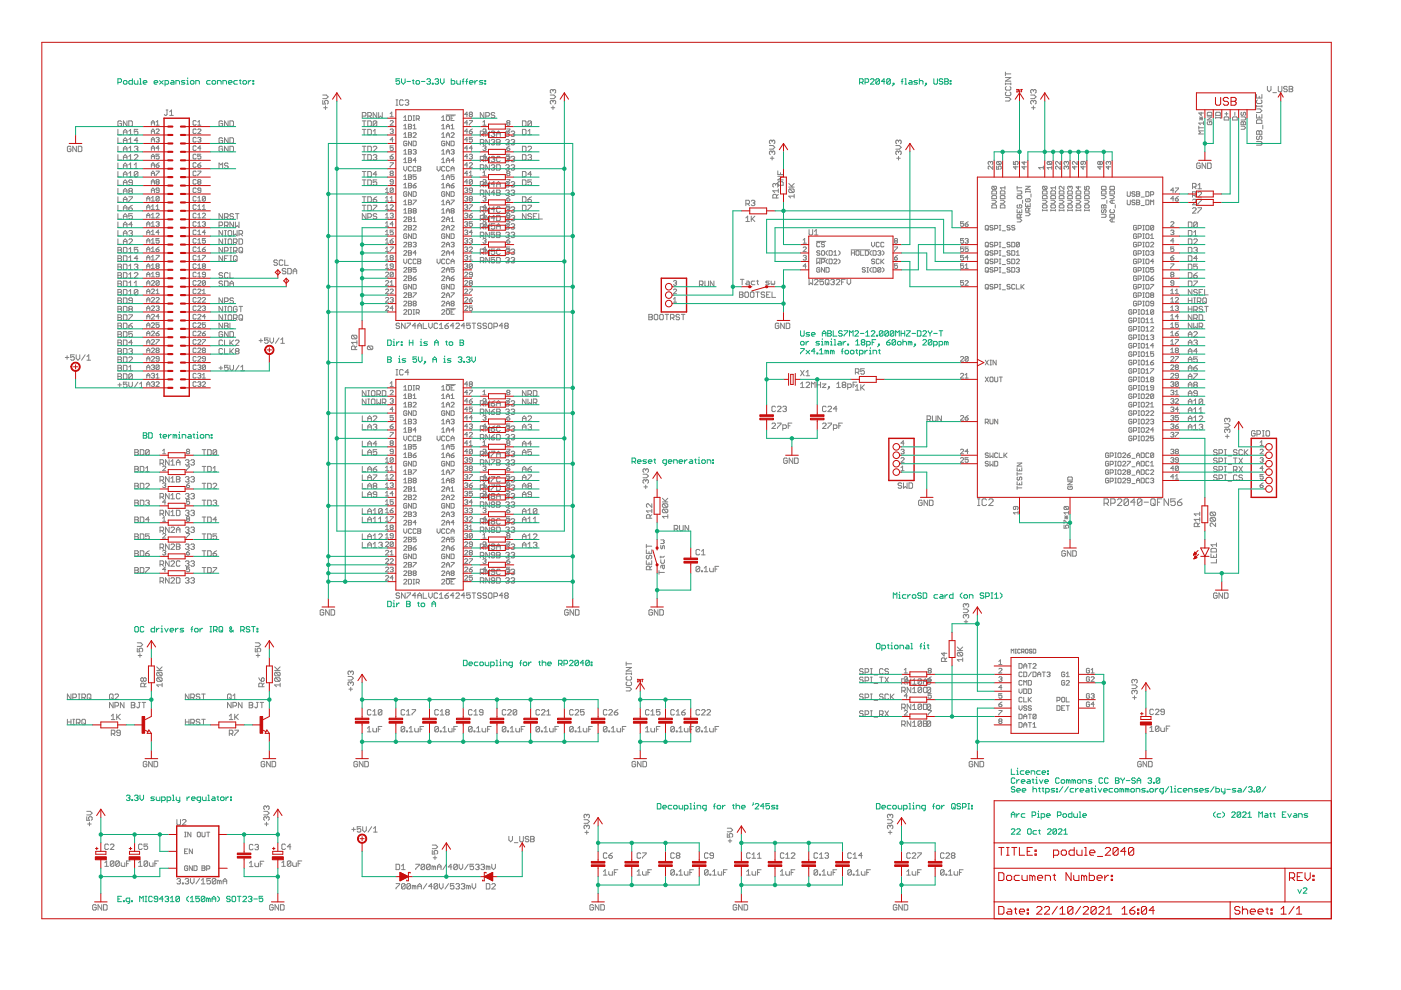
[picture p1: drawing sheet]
<svg xmlns="http://www.w3.org/2000/svg" width="297mm" height="210mm" viewBox="0 0 297 210" stroke-linecap="round" stroke-linejoin="round" font-family="sans-serif">
<g fill="none" stroke="#808080" stroke-width=".21">
<path d="M117.2 19.2l.2-.2 .4 .2v.4l-.2 .1M117.2 19.2l-.1-.2-.4 .2v.4l.2 .1M117.2 19.2v.2M213.2 15.3v.7M213.2 17.6v.4M213.2 17.8h1.1M213.2 16.4h1.1l-1.1 .8h1.1M213.2 15.7h1.1M213.4 19.5l-.2 .2v.4l.2 .2h.7l.2-.2v-.4l-.2-.2M213.4 18.4l-.2 .1v.4l.2 .2h.7l.2-.2v-.4l-.2-.1M214.3 17.6v.4M219.1 19.2l.2-.2 .4 .2v.4l-.2 .1"/>
<path d="M219.1 19.2v.2M219.1 19.2l-.2-.2-.4 .2v.4l.2 .1M268.7 18.3v.8l.4 .4 .4-.4v-.8M269.9 19.6h.7M271 18.3v1l.2 .2h.4l.2-.2v-1M272.9 18.5l-.2-.2h-.3l-.2 .2 .2 .4h.3l.2 .2-.2 .4h-.3l-.2-.2M273.3 18.3h.6l.2 .2-.2 .4 .2 .4-.2 .2h-.6zM273.3 18.9h.6M15 31.2l-.1-.2h-.4l-.2 .2v.8l.2 .2h.4l.1-.2v-.4h-.3M16.2 31v1.2l-.8-1.2v1.2M16.6 31h.6l.2 .2v.8l-.2 .2h-.6zM25 31v1.2h.8"/>
<path d="M25 34.6v1.1h.8M25 38.1v1.2h.8M25 36.4v1.1h.8M25 27.4v1.2h.8M25 32.8v1.1h.8M25 39.9v1.2h.8M25 29.2v1.2h.8M25.8 25.8l-.2-.2h-.4l-.2 .2v.8l.2 .2h.4l.2-.2v-.4h-.4M26.2 31.6h.7M26.2 32.2v-.8l.3-.4 .4 .4v.8M26.2 35.2h.7M26.2 33.9v-.7l.3-.4 .4 .4v.7"/>
<path d="M26.2 35.7v-.8l.3-.3 .4 .3v.8M26.2 29.8h.7M26.2 28.6v-.8l.3-.4 .4 .4v.8M26.2 30.4v-.8l.3-.4 .4 .4v.8M26.2 37.5v-.8l.3-.3 .4 .3v.8M26.2 39.3v-.8l.3-.4 .4 .4v.8M26.2 28h.7M26.2 33.4h.7M26.2 36.9h.7M26.2 38.7h.7M26.9 25.6v1.2l-.7-1.2v1.2M27.3 32.2h.8"/>
<path d="M27.3 35.7h.8M27.3 25.6h.6l.2 .2v.8l-.2 .2h-.6zM27.3 37.5h.8M27.3 28.6h.8M27.3 33.9h.8M27.3 30.4h.8M27.3 27.8l.4-.4v1.2M27.3 29.6l.4-.4v1.2M27.3 31.4l.4-.4v1.2M27.3 33.2l.4-.4v1.1M27.3 34.9l.4-.3v1.1M27.3 36.7l.4-.3v1.1"/>
<path d="M28.1 38.7h-.6l-.2-.2 .2-.4h.4l.2 .2v.8l-.2 .2h-.4l-.2-.2M28.5 31.2l.2-.2h.3l.2 .2-.2 .4M28.5 35.7h.7M28.5 33l.2-.2h.3l.2 .2v.2l-.7 .7h.7M28.5 34.9l.4-.3v1.1M28.9 31.6h.1M29 31.6l.2 .2-.2 .4h-.3l-.2-.2M29.2 27.4h-.7v.6l.4-.2 .3 .2v.4l-.2 .2h-.3l-.2-.2M29.2 36.6v.7l-.2 .2h-.3l-.2-.2M29.2 36.6l-.2-.2h-.3l-.2 .2v.7M29.2 29.8h-.7l.5-.6v1.2M29.2 36.6l-.7 .7"/>
<path d="M32.1 29.6h.6M32.1 31.4h.6M32.1 35h.6M32.1 38.6h.6M32.1 31.9v-.7l.3-.3 .3 .3v.7M32.1 26.5v-.6l.3-.3 .3 .3v.6M32.1 28.3v-.6l.3-.4 .3 .4v.6M32.1 30.1v-.6l.3-.4 .3 .4v.6M32.1 33.7v-.7l.3-.3 .3 .3v.7M32.1 35.5v-.7l.3-.3 .3 .3v.7M32.1 37.3v-.7l.3-.3 .3 .3v.7M32.1 39.1v-.7l.3-.3 .3 .3v.7"/>
<path d="M32.1 26.1h.6M32.1 27.8h.6M32.1 33.2h.6M32.1 36.8h.6M33.1 25.9l.3-.3v.9M33.1 26.5h.6M33.1 27.5l.2-.2 .4 .2v.2l-.6 .6h.6M33.1 29.3l.5-.2 .1 .2-.1 .3M33.1 35h.5l.1 .3-.4 .2zM33.1 36.3h.6l-.6 1M33.3 38.6l-.2 .1 .2 .4 .4-.2-.1-.3M33.3 38.6l-.2-.2 .2-.3 .4 .1-.1 .4"/>
<path d="M33.3 38.6h.3M33.4 29.6h.2M33.6 29.6l.1 .2-.1 .3-.5-.1M33.7 32.7h-.6v.5l.5-.2 .1 .2v.3l-.1 .2-.5-.2M33.7 31.4h-.6l.5-.5v1M33.7 34.5l-.6 .5M35.2 23.3h.4M35.4 23.3v1l-.2 .2-.4-.2M36 24.5h.7M36 23.7l.4-.4v1.2M41.6 36.4l-.2-.1-.5 .1v.7l.2 .2 .5-.2M41.6 32.9l-.2-.2-.5 .2v.6l.2 .2 .5-.2"/>
<path d="M41.6 38.2l-.2-.1-.5 .1v.7l.2 .2 .5-.2M41.6 25.7l-.2-.1-.5 .1v.7l.2 .1 .5-.1M41.6 27.5l-.2-.2-.5 .2v.7l.2 .1 .5-.1M41.6 29.3l-.2-.2-.5 .2v.7l.2 .1 .5-.1M41.6 31.1l-.2-.2-.5 .2v.6l.2 .2 .5-.2M41.6 34.6l-.2-.1-.5 .1v.7l.2 .2 .5-.2M41.9 27.5l.2-.2h.3l.2 .2v.2l-.7 .6h.7M41.9 26.5h.7M41.9 25.9l.3-.3v.9M41.9 29.3l.2-.2h.3l.2 .2-.2 .3M41.9 35h.5l.2 .3-.2 .2h-.3zM41.9 36.3h.7l-.7 1"/>
<path d="M42.1 38.6l-.2 .1 .2 .4h.3l.2-.2-.2-.3M42.1 38.6l-.2-.2 .2-.3 .5 .1-.2 .4M42.1 38.6h.3M42.2 29.6h.2M42.4 29.6l.2 .2-.2 .3h-.3l-.2-.1M42.6 32.7h-.7v.5l.5-.2 .2 .2v.3l-.2 .2h-.3l-.2-.2M42.6 31.4h-.7l.5-.5v1M42.6 34.5l-.7 .5M46.4 35.7v-1.1l.4 .3 .4-.3v1.1M47.2 31.2l-.2-.2h-.4l-.2 .2v.8l.2 .2h.4l.2-.2v-.4h-.4M47.2 25.8l-.2-.2h-.4l-.2 .2v.8l.2 .2h.4l.2-.2v-.4h-.4M47.2 29.4l-.2-.2h-.4l-.2 .2v.8l.2 .2h.4l.2-.2v-.4h-.4"/>
<path d="M48.4 34.8l-.2-.2h-.4l-.2 .2 .2 .4h.4l.2 .1-.2 .4h-.4l-.2-.2M48.4 25.6v1.2l-.8-1.2v1.2M48.4 29.2v1.2l-.8-1.2v1.2M48.4 31v1.2l-.8-1.2v1.2M48.7 31h.6l.2 .2v.8l-.2 .2h-.6zM48.7 25.6h.6l.2 .2v.8l-.2 .2h-.6zM48.7 29.2h.6l.2 .2v.8l-.2 .2h-.6zM68.4 21.3v.8h.6l-.2-.4 .2-.4h.4l.2 .2v.4l-.2 .2M68.4 20.2h.8l.4 .3-.4 .4h-.8M68.6 22.8h.8M69 22.5v.7M76.8 31h.8"/>
<path d="M76.8 38.1h.8M76.8 24.6h.6l.2-.2v-.4l-.2-.1h-.6v1.1M76.8 25.6h.8M76.8 27.4h.8M76.8 32.8h.8M76.8 36.4h.8M77.2 25.6v1.2M77.2 27.4v1.2M77.2 31v1.2M77.2 32.8v1.1M77.2 36.4v1.1M77.2 38.1v1.2"/>
<path d="M78 31h.5l.2 .2v.8l-.2 .2h-.5zM78 38.1h.5l.2 .2v.8l-.2 .2h-.5zM78 25.6h.5l.2 .2v.8l-.2 .2h-.5zM78 24.6h.5l.2-.2v-.4l-.2-.1h-.5v1.1M78 36.4h.5l.2 .2v.7l-.2 .2h-.5zM78 27.4h.5l.2 .2v.8l-.2 .2h-.5zM78 32.8h.5l.2 .2v.7l-.2 .2h-.5zM78.4 24.6l.3 .4M79.1 31.2l.2-.2h.4l.2 .2v.2l-.8 .8h.8M79.1 27.8l.4-.4v1.2M79.1 33l.2-.2h.4l.2 .2-.2 .4M79.1 28.6h.8"/>
<path d="M79.5 33.4h.2M79.7 33.4l.2 .1-.2 .4h-.4l-.2-.2M79.9 38.1h-.8v.6l.6-.2 .2 .2v.4l-.2 .2h-.4l-.2-.2M79.9 25.8v.8l-.2 .2h-.4l-.2-.2M79.9 36.9h-.8l.6-.5v1.1M79.9 25.8l-.2-.2h-.4l-.2 .2v.8M79.9 23.9v1.1l-.8-1.1v1.1M79.9 25.8l-.8 .8M80.3 23.9v1.1l.4-.4 .3 .4v-1.1M82.7 33.2h.5l.2 .3-.5 .2-.2-.2zM82.7 25.7l.2-.1 .5 .1-.7 .8h.7M82.7 27.5l.5-.2 .2 .2-.2 .3"/>
<path d="M82.7 34.5h.7l-.7 1M82.7 24.1l.4-.3v1M82.7 24.8h.7M82.9 36.8l-.2-.2 .2-.3 .5 .1-.2 .4M82.9 36.8l-.2 .1 .2 .4 .5-.2-.2-.3M82.9 36.8h.3M83.1 27.8h.1M83.2 27.8l.2 .2-.2 .3-.5-.1M83.4 38.6h-.5l-.2-.2 .2-.3 .5 .1v.7l-.2 .2-.5-.2M83.4 29.6h-.7l.5-.5v1M83.4 30.9h-.7v.5l.5-.2 .2 .2v.3l-.2 .2-.5-.2M83.4 32.7l-.7 .5"/>
<path d="M84 22.3h.3M84 21.2h.3M84.2 21.2v1.1M85.5 21.4l-.2-.2h-.4l-.2 .2v.7l.2 .2h.4l.2-.2M85.6 24.9l.3-.3v.9M85.6 26.7l.3-.3v.9M85.6 28.5l.3-.4v1M85.6 32l.3-.3v1M85.6 33.8l.3-.3v1M85.6 37.4l.3-.3v1M85.6 39.2l.3-.3v.9M85.6 25.5h.7"/>
<path d="M85.6 27.3h.7M85.6 29.1h.7M85.6 32.7h.7M85.6 34.5h.7M85.6 38.1h.7M85.6 39.8h.7M85.6 35.3v.6l.3 .4 .4-.4v-.6M85.9 21.4l.2-.2h.4l.2 .2-.2 .3M86.3 30.1l-.2-.2-.5 .2v.6l.2 .2h.3l.2-.5h-.4M86.3 21.7h.2M86.5 21.7l.2 .2-.2 .4h-.4l-.2-.2M86.6 32.2h.5"/>
<path d="M86.6 26.4h.5l.1 .1-.1 .3 .1 .4-.1 .1h-.5zM86.6 28.1h.5l.1 .2-.1 .3 .1 .4-.1 .1h-.5zM86.6 31.7h.5l.1 .2-.1 .3 .1 .3-.1 .2h-.5zM86.6 24.6h.5l.1 .1v.7l-.1 .1h-.5zM86.6 33.5h.5l.1 .2-.1 .3 .1 .3-.1 .2h-.5zM86.6 37.1h.5l.1 .1-.1 .3 .1 .4-.1 .2h-.5zM86.6 38.9h.5l.1 .1-.1 .3 .1 .4-.1 .1h-.5zM86.6 26.8h.5M86.6 28.6h.5M86.6 34h.5M86.6 37.5h.5M86.6 39.3h.5"/>
<path d="M87.2 35.5l-.1-.2-.5 .2v.6l.2 .2 .4-.2M87.2 29.9v1l-.6-1v1M87.6 25.5h.3M87.6 27.3h.6M87.6 28.3l.1-.2h.4l.1 .2-.6 .8h.6M87.6 29.9h.5l.1 .2v.6l-.1 .2h-.5zM87.6 39.3h.5l.1 .4-.1 .1h-.4zM87.6 31.9l.1-.2h.4l.1 .2-.1 .3M87.6 24.6h.3M87.6 26.7l.3-.3v.9M87.7 24.6v.9M87.9 32.2h.2"/>
<path d="M88.1 32.2l.1 .2-.1 .3-.5-.2M88.2 25.2h.5l.2-.1v-.4l-.2-.1h-.5v.9M88.2 35.5l-.1-.2h-.4l-.1 .2v.6l.1 .2 .5-.2M88.2 37.1h-.6v.4l.5-.1 .1 .1v.4l-.1 .2h-.4l-.1-.2M88.2 34h-.6l.5-.5v1M88.2 38.9l-.6 .4M88.6 35.3h.5l.1 .2-.1 .3 .1 .3-.1 .2h-.5zM88.6 25.2l.3 .3M88.6 35.8h.5M92.7 35.3v.6l.3 .4 .3-.4v-.6M93.6 25.5h.7M93.6 27.3h.7"/>
<path d="M93.6 29.1h.7M93.6 32.7h.7M93.6 34.5h.7M93.6 38.1h.7M93.6 39.8h.7M93.6 24.9l.4-.3v.9M93.6 26.7l.4-.3v.9M93.6 28.5l.4-.4v1M93.6 32l.4-.3v1M93.6 33.8l.4-.3v1M93.6 37.4l.4-.3v1M93.6 39.2l.4-.3v.9"/>
<path d="M94.3 30.1l-.2-.2-.5 .2v.6l.2 .2h.3l.2-.2v-.3h-.3M94.3 35.5l-.2-.2h-.3l-.2 .2v.6l.2 .2 .5-.2M94.6 24.4h2M94.6 32.2h.7M94.6 27.3v-.6l.4-.3 .3 .3v.6M94.6 32.7v-.7l.4-.3 .3 .3v.7M94.6 39.8v-.6l.4-.3 .3 .3v.6M94.6 26.8h.7M94.6 28.6h.7M94.6 34h.7M94.6 37.5h.7M94.6 39.3h.7"/>
<path d="M94.6 29.1v-.6l.4-.4 .3 .4v.6M94.6 34.5v-.7l.4-.3 .3 .3v.7M94.6 38.1v-.7l.4-.3 .3 .3v.7M94.8 24.6l.5 .1v.7l-.2 .1-.5-.1v-.7zM95.3 35.5l-.2-.2-.5 .2v.6l.2 .2 .5-.2M95.3 29.9v1l-.7-1v1M95.6 29.9h.5l.2 .2v.6l-.2 .2h-.5zM95.6 36.3v-.7l.3-.3 .4 .3v.7M95.6 39.3h.5l.2 .4-.5 .1zM95.6 28.3l.2-.2 .5 .2-.7 .8h.7M95.6 27.3h.7M95.6 31.9l.5-.2 .2 .2-.2 .3"/>
<path d="M95.6 35.8h.7M95.6 26.7l.3-.3v.9M95.6 25.1h.3M95.9 32.2h.2M96.1 32.2l.2 .2-.2 .3-.5-.2M96.3 24.6h-.7v.9h.7M96.3 37.1h-.7v.4l.5-.1 .2 .1v.4l-.2 .2-.5-.2M96.3 34h-.7l.5-.5v1M96.3 38.9l-.7 .4M99.2 29.6h-.7l.5-.5v1M99.2 31.4h-.7l.5-.5v1M99.2 35h-.7l.5-.5v1"/>
<path d="M99.2 38.6h-.7l.5-.5v1M99.2 26.1h-.7l.5-.5v.9M99.2 27.8h-.7l.5-.5v1M99.2 33.2h-.7l.5-.5v1M99.2 36.8h-.7l.5-.5v1M99.2 24.3h-.7l.5-.5v1M99.5 27.8h.5l.2 .4-.5 .1zM99.5 25.6h.7l-.7 .9M99.5 32.9l.2-.2h.3l.2 .2-.2 .3M99.5 34.6l.2-.1 .5 .1-.7 .9h.7M99.5 37.3h.7M99.5 36.6l.3-.3v1"/>
<path d="M99.7 24.3l-.2-.2 .2-.3h.3l.2 .1-.2 .4M99.7 24.3l-.2 .1 .2 .4h.3l.2-.2-.2-.3M99.7 24.3h.3M99.8 33.2h.2M100 33.2l.2 .2-.2 .3h-.3l-.2-.2M100.2 38.2l-.7 .7M100.2 38.2v.7l-.2 .2h-.3l-.2-.2M100.2 29.1h-.7v.5l.3-.1 .4 .1-.2 .5h-.3l-.2-.1M100.2 31.4h-.7l.5-.5v1M100.2 38.2l-.5-.1-.2 .1v.7M100.2 27.3l-.7 .5M101.8 35.7h.6l.2-.2v-.4l-.2-.2h-.6v1.2"/>
<path d="M101.8 39.3h.6l.2-.2v-.4l-.2-.2h-.6v1.1M101.8 28.6h.6l.2-.2v-.4l-.2-.2h-.6v1.1M101.8 33.9h.6l.2-.2v-.4l-.2-.2h-.6v1.2M101.8 30.3h.6l.2-.2v-.3l-.2-.2h-.6v1.1M102.2 39.3l.4 .3M102.2 28.6l.4 .3M102.2 30.3l.4 .4M102.2 33.9l.4 .4M102.2 35.7l.4 .4M102.4 38.2l.2-.1 .4 .1-.6 .9h.6M102.4 25.9l.3-.3v.9M102.4 36.6l.3-.3v1"/>
<path d="M102.4 26.5h.6M102.4 27.5l.2-.2 .4 .2v.2l-.6 .6h.6M102.4 31.1l.5-.2 .1 .2-.1 .3M102.4 37.3h.6M102.6 23.9v1.1l-.8-1.1v1.1M102.7 31.4h.2M102.9 31.4l.1 .2-.1 .3-.5-.2M103 24.6h.6l.2-.2v-.4l-.2-.1h-.6v1.1M103 33.2h-.6l.5-.5v1M103.8 27.8v1.1l-.8-1.1v1.1M103.8 29.6v1.1l-.8-1.1v1.1M103.8 33.1v1.2l-.8-1.2v1.2"/>
<path d="M103.8 34.9v1.2l-.8-1.2v1.2M103.8 38.5v1.1l-.8-1.1v1.1M104.1 33.3l.2-.2h.4l.2 .2-.2 .4M104.1 28l.2-.2h.4l.2 .2-.2 .4M104.1 29.8l.2-.2h.4l.2 .2-.2 .3M104.1 35.1l.2-.2h.4l.2 .2-.2 .4M104.5 28.4h.2M104.5 30.1h.2M104.5 33.7h.2M104.5 35.5h.2M104.7 33.7l.2 .2-.2 .4h-.4l-.2-.2M104.7 28.4l.2 .2-.2 .3h-.4l-.2-.2"/>
<path d="M104.7 30.1l.2 .2-.2 .4h-.4l-.2-.2M104.7 35.5l.2 .2-.2 .4h-.4l-.2-.2M104.9 39.1h-.8l.6-.6v1.1M104.9 24l-.2-.1h-.4l-.2 .3 .2 .2h.4l.2 .4-.2 .2h-.4l-.2-.2M105.3 29.6h.6l.2 .2-.2 .3 .2 .4-.2 .2h-.6zM105.3 28.4h.8M105.3 30.1h.6M105.3 34.9h.6l.2 .2v.8l-.2 .2h-.6zM105.3 39.1h.8M105.3 28.9v-.7l.4-.4 .4 .4v.7M105.3 39.6v-.7l.4-.4 .4 .4v.7M106.1 33.3l-.2-.2h-.4l-.2 .2v.8l.2 .2h.4l.2-.2"/>
<path d="M107.2 29.8l.2-.2h.4l.2 .2-.2 .3M107.2 33.3l.2-.2h.4l.2 .2-.2 .4 .2 .4-.2 .2h-.4l-.2-.2M107.2 28l.2-.2h.4l.2 .2-.2 .4M107.2 35.1l.2-.2h.4l.2 .2-.2 .4M107.2 38.7l.2-.2h.4l.2 .2-.2 .4M107.4 27.3h.7l-.7 1M107.4 31.4h.5l.2 .3-.5 .2-.2-.2zM107.4 38.1h.7l-.7 1M107.6 28.4h.2M107.6 30.1h.2M107.6 35.5h.2M107.6 39.1h.2"/>
<path d="M107.6 26.1l-.2-.2 .2-.3 .5 .1-.2 .4M107.6 26.1l-.2 .1 .2 .3 .5-.1-.2-.3M107.6 36.8l-.2-.2 .2-.3 .5 .1-.2 .4M107.6 36.8l-.2 .1 .2 .4 .5-.2-.2-.3M107.6 26.1h.3M107.6 36.8h.3M107.8 39.1l.2 .2-.2 .3h-.4l-.2-.1M107.8 28.4l.2 .2-.2 .3h-.4l-.2-.2M107.8 30.1l.2 .2-.2 .4h-.4l-.2-.2M107.8 35.5l.2 .2-.2 .4h-.4l-.2-.2M108.1 32.7h-.7v.5l.4-.2 .3 .2v.3l-.2 .2h-.3l-.2-.2M108.1 30.9l-.7 .5"/>
<path d="M108.4 29.8l.1-.2h.4l.2 .2-.2 .3M108.4 33.3l.1-.2h.4l.2 .2-.2 .4M108.4 28l.1-.2h.4l.2 .2-.2 .4M108.4 35.1l.1-.2h.4l.2 .2-.2 .4M108.4 38.7l.1-.2h.4l.2 .2-.2 .4M108.7 28.4h.2M108.7 30.1h.2M108.7 33.7h.2M108.7 35.5h.2M108.7 39.1h.2M108.9 30.1l.2 .2-.2 .4h-.4l-.1-.2M108.9 39.1l.2 .2-.2 .3h-.4l-.1-.1"/>
<path d="M108.9 28.4l.2 .2-.2 .3h-.4l-.1-.2M108.9 33.7l.2 .2-.2 .4h-.4l-.1-.2M108.9 35.5l.2 .2-.2 .4h-.4l-.1-.2M110.8 31h.5l.2 .2v.8l-.2 .2h-.5zM110.8 25.6h.5l.2 .2v.8l-.2 .2h-.5zM110.8 32.8h.5l.2 .2v.7l-.2 .2h-.5zM110.8 38.1h.5l.2 .2v.8l-.2 .2h-.5zM110.8 36.4h.5l.2 .2v.7l-.2 .2h-.5zM110.8 27.4h.5l.2 .2v.8l-.2 .2h-.5zM111.9 31.2l.2-.2h.4l.2 .2v.2l-.8 .8h.8M111.9 27.8l.4-.4v1.2M111.9 28.6h.8"/>
<path d="M111.9 33l.2-.2h.4l.2 .2-.2 .4M112.3 33.4h.2M112.5 33.4l.2 .1-.2 .4h-.4l-.2-.2M112.7 36.9h-.8l.6-.5v1.1M112.7 38.1h-.8v.6l.6-.2 .2 .2v.4l-.2 .2h-.4l-.2-.2M112.7 25.8l-.8 .8M112.7 25.8v.8l-.2 .2h-.4l-.2-.2M112.7 25.8l-.2-.2h-.4l-.2 .2v.8M116.7 20.2h.7l.4 .3-.4 .4h-.7M116.9 22.8h.7M117.2 21.5l.2-.2 .4 .2v.4l-.2 .2M117.2 21.5l-.1-.2-.4 .2v.4l.2 .2"/>
<path d="M117.2 21.5v.2M117.2 22.5v.7M163.1 30.9h.8l.4 .3-.4 .4h-.8M163.3 33.5h.8M163.7 29.9l.2-.2 .4 .2v.4l-.2 .2M163.7 32.2l.2-.2 .4 .2v.4l-.2 .2M163.7 32.2l-.2-.2-.4 .2v.4l.2 .2M163.7 29.9l-.2-.2-.4 .2v.4l.2 .2M163.7 29.9v.2M163.7 32.2v.2M163.7 33.2v.7M164.4 39.1v.2"/>
<path d="M164.4 39.1l-.1-.2-.4 .2v.4l.1 .2M164.4 39.1l.2-.2 .4 .2v.4l-.2 .2M164.9 36.2v.8h1.2M164.9 37.4h1.2l-1.2 .7h1.2M165.1 38.5h.8l.2 .2v.6h-1.2v-.6zM165.5 36.6v.4M167.2 39.7h1.2M167.2 38.9l.8 .8M168.4 38.9l-.6 .6M189.9 30.9h.8l.4 .3-.4 .4h-.8M190.1 33.5h.8M190.5 32.2l-.2-.2-.4 .2v.4l.2 .2"/>
<path d="M190.5 29.9v.2M190.5 32.2v.2M190.5 33.2v.7M190.5 29.9l-.2-.2-.4 .2v.4l.2 .2M190.5 32.2l.2-.2 .4 .2v.4l-.2 .2M190.5 29.9l.2-.2 .4 .2v.4l-.2 .2M210 34.4l-.2-.2-.3 .2 .2 .5M210 34.4l.2-.2 .3 .2-.2 .5M210 34.4v.2M210.5 39.5l.6 .7M210.5 39.5l-.2 .1v.4l.2 .2h.6M210.5 39.5h.6l.2 .1v.4l-.2 .2"/>
<path d="M210.5 35.2v.7l-.7-.7-.3 .2v.3l.2 .2M211.3 35.2v.7h.5l-.2-.4 .2-.3 .5 .2v.3l-.2 .2M211.5 34.2h.6l.2 .2-.2 .5M211.5 34.2l-.2 .2 .2 .5h.6M211.5 34.2l.6 .7M213.1 39.8h-1l.3 .4M213.1 39.5v.7M213.2 20.7h.7l.4 .3-.4 .4h-.7M214.9 34.2v.7h.4l-.1-.3 .1-.4h.4l.2 .2-.2 .5M215.3 35.2v.7l-.4-.5h1M215.6 39.8h1M215.6 39.5v.7"/>
<path d="M217.1 34.2v.7l-.4-.5h.9M217.1 35.2v.7l-.4-.5h.9M217.4 39.5h1l-1 .7h1M218.5 20.2h.8l.4 .3-.4 .4h-.8M218.7 22.8h.8M219.1 21.5l-.2-.2-.4 .2v.4l.2 .2M219.1 21.5v.2M219.1 22.5v.7M219.1 21.5l.2-.2 .4 .2v.4l-.2 .2M221.2 39.5l-.2 .1 .2 .6h.6M221.2 39.5h.6l.2 .1v.4l-.2 .2M221.2 39.5l.6 .7"/>
<path d="M221.2 35.5h-1l.4 .4M221.2 35.2v.7M222.2 34.2l-.2 .2 .2 .5h.6M222.2 34.2h.6l.2 .2-.2 .5M222.2 34.2l.6 .7M223 35.5h-1l.3 .4M223 35.2v.7M223.8 39.5v.7M223.8 39.8h-1l.3 .4M224.8 34.2v.7l-.7-.7-.3 .2 .2 .5M224.8 35.2v.7l-.7-.7-.3 .2v.3l.2 .2M225.6 39.5v.7l-.7-.7-.3 .1v.4l.1 .2"/>
<path d="M226.1 34.4l.2-.2 .3 .2-.2 .5M226.1 34.4l-.2-.2-.3 .2 .1 .5M226.1 35.4l-.2-.2-.3 .2 .1 .5M226.1 35.4l.2-.2 .3 .2v.3l-.2 .2M226.1 34.4v.2M226.1 35.4v.1M226.9 39.6l-.2-.1-.3 .1v.4l.1 .2M226.9 39.6l.1-.1 .4 .1-.2 .6M226.9 39.6v.2M227.9 35.2v.7l-.5-.5h1M228.4 34.2v.7l-.7-.7-.3 .2 .1 .5M228.7 39.5v.7l-.5-.6h1"/>
<path d="M229.7 34.2v.5l-.2 .2-.3-.2 .1-.5h.7l.1 .2-.1 .5M229.7 35.2v.7l-.5-.5h.9M230 39.5v.7h.4l-.1-.4 .1-.3 .5 .1v.4l-.1 .2M233.2 34.4l.2-.2 .3 .2-.1 .5-.4-.2M233.2 34.4l-.1-.2-.4 .2 .2 .5 .3-.2M233.2 35.2v.7l-.5-.5h1M233.2 34.4v.3M233.5 39.6l.2-.1h.6l.2 .1v.6h-1zM235 34.4v.2M235 35.2v.7l-.5-.5h1M235 34.4l.2-.2 .3 .2-.1 .5M235 34.4l-.2-.2-.3 .2 .2 .5"/>
<path d="M235.3 39.6l.2-.1h.6l.2 .1v.6h-1zM249.2 39.9h.7l-.7 .9M252.8 39.6h.6l.2-.1v-.4l-.2-.2h-.6v1.1M253.2 39.6l.4 .4M254 39.3l.4-.4v1.1M254.2 27.1h1M254.2 26.8v.6M254.3 24.8l.7 .6M254.3 25.1h.7M254.5 34.8l-.2-.2h-.4l-.2 .2v.7l.2 .2h.4l.2-.2v-.3h-.4M254.7 23.8v.7l-.5-.5h1M254.7 24.8v.6"/>
<path d="M255 24.8l-.7 .6M255.2 27.7h-1l.3 .4-.3 .3h1M255.2 26.1h-1l.3 .3M255.2 25.8v.6M255.6 34.6v1.1l-.7-1.1v1.1M256 24l.1-.2h.7l.1 .2v.5h-.9zM256 24.8h.9l-.9 .6h.9M256 34.6h.6l.2 .2v.7l-.2 .2h-.6zM256.1 25.8l-.1 .2 .1 .4h.7l.1-.1-.1-.5h-.3v.3M257.7 24l.2-.2h.7l.1 .2v.5h-1zM257.7 25h1M257.7 24.8v.3"/>
<path d="M258.7 24.8v.3M259.7 24.8h.6l.2 .2v.4h-1v-.4zM259.7 24.1h.6M260 23.8v.7M261.5 24.8h.6l.2 .2v.4h-1v-.4zM261.8 23.8v.7M263.1 24.8h.8l.2 .2-.2 .4h-.8M263.1 26.8h.7l.3 .3-.3 .3h-.7M263.3 23.8l-.2 .2 .2 .5 .3-.2v-.3l.2-.2 .3 .2v.3l-.2 .2M263.3 25.8l.3 .2 .3-.2 .2 .2v.4h-1v-.4zM263.6 26v.4M266.4 30h1l.1 .2v.4l-.1 .2h-1"/>
<path d="M266.4 23.1h.8l.3 .4-.3 .4h-.8M266.4 20v.8h1.1v-.8M266.4 24.3v.7h1.1v-.7M266.4 22.3v.4M266.4 22.5h1.1M266.6 28.9l-.2 .1v.4l.2 .2 .4-.2v-.4l.2-.1 .3 .1v.4l-.1 .2M266.6 25.4h.8l.1 .2v.6h-1.1v-.6zM266.6 21.2l-.2 .2v.4l.2 .1h.8l.1-.1v-.4l-.1-.2M266.6 27.7l.4 .2 .4-.2 .1 .2v.6h-1.1v-.6zM267 20.4v.4M267 24.6v.4M267 27.9v.6"/>
<path d="M267.5 22.3v.4M267.7 26.5v.8M25 54.2h.6l.2 .2-.2 .4 .2 .4-.2 .2h-.6zM25 56h.6l.2 .2-.2 .4 .2 .4-.2 .2h-.6zM25 57.8h.6l.2 .2-.2 .4 .2 .4-.2 .1h-.6zM25 48.9v1.1h.8M25 53h.6M25 43.5v1.2h.8M25 52.5h.6l.2 .1-.2 .4 .2 .4-.2 .2h-.6zM25 59.6h.6l.2 .2-.2 .4 .2 .3-.2 .2h-.6zM25 45.3v1.1h.8M25 41.7v1.2h.8"/>
<path d="M25 47.1v1.1h.8M25 50.7v1.1h.8M25 54.8h.6M25 56.6h.6M25 58.4h.6M26.2 51.8v-.8l.3-.3 .4 .3v.8M26.2 57.8h.5l.2 .2v.8l-.2 .1h-.5zM26.2 41.1v-.8l.3-.4 .4 .4v.8M26.2 50v-.7l.3-.4 .4 .4v.7M26.2 42.9v-.8l.3-.4 .4 .4v.8M26.2 56h.5l.2 .2v.8l-.2 .2h-.5zM26.2 40.5h.7"/>
<path d="M26.2 44.1h.7M26.2 51.2h.7M26.2 54.2h.5l.2 .2v.8l-.2 .2h-.5zM26.2 52.5h.5l.2 .1v.8l-.2 .2h-.5zM26.2 48.2v-.7l.3-.4 .4 .4v.7M26.2 44.7v-.8l.3-.4 .4 .4v.8M26.2 46.4v-.7l.3-.4 .4 .4v.7M26.2 59.6h.5l.2 .2v.7l-.2 .2h-.5zM26.2 42.3h.7M26.2 45.9h.7M26.2 47.6h.7M26.2 49.4h.7"/>
<path d="M27.3 44.1h.6l.2 .4-.2 .2h-.4l-.2-.2zM27.3 52.8l.4-.3v1.1M27.3 50.8l.2-.1h.4l.2 .1v.2l-.8 .8h.8M27.3 57.2h.8M27.3 49.1l.2-.2h.4l.2 .2-.2 .3M27.3 53.6h.8M27.3 41.7h.8l-.8 1.2M27.3 54.6l.4-.4v1.2M27.3 56.4l.4-.4v1.2M27.3 58.2l.4-.4v1.1M27.3 60l.4-.4v1.1M27.3 55.4h.8"/>
<path d="M27.3 58.9h.8M27.5 40.5l-.2 .2 .2 .4h.4l.2-.2-.2-.4M27.5 40.5h.4M27.5 40.5l-.2-.2 .2-.4h.4l.2 .2-.2 .4M27.7 49.4h.2M27.9 49.4l.2 .2-.2 .4h-.4l-.2-.2M28.1 45.3h-.8v.6l.4-.2 .4 .2v.3l-.2 .2h-.4l-.2-.2M28.1 43.5l-.8 .6M28.1 47.6h-.8l.6-.5v1.1M28.5 58l.2-.2h.3l.2 .2v.2l-.7 .7h.7M28.5 56.2l.2-.2h.3l.2 .2-.2 .4M28.5 60l.4-.4v1.1"/>
<path d="M28.9 56.6h.1M29 56.6l.2 .2-.2 .4h-.3l-.2-.2M29.2 52.5h-.7v.5l.4-.2 .3 .2v.4l-.2 .2h-.3l-.2-.2M29.2 54.8h-.7l.5-.6v1.2M31.1 58.7v-.6l.3-.4 .4 .4v.6M31.1 51.6v-.7l.3-.3 .4 .3v.7M31.1 42.6v-.6l.3-.4 .4 .4v.6M31.1 44.4v-.6l.3-.4 .4 .4v.6M31.1 46.2v-.6l.3-.4 .4 .4v.6M31.1 48v-.7l.3-.3 .4 .3v.7M31.1 49.8v-.7l.3-.3 .4 .3v.7M31.1 53.3v-.6l.3-.3 .4 .3v.6"/>
<path d="M31.1 55.1v-.6l.3-.4 .4 .4v.6M31.1 56.9v-.6l.3-.4 .4 .4v.6M31.1 47.5h.7M31.1 49.3h.7M31.1 52.9h.7M31.1 56.4h.7M31.1 58.2h.7M31.1 42.1h.7M31.1 43.9h.7M31.1 45.7h.7M31.1 51.1h.7M31.1 54.6h.7"/>
<path d="M32.1 42l.3-.4v1M32.1 43.8l.3-.4v1M32.1 45.6l.3-.4v1M32.1 47.3l.3-.3v1M32.1 49.1l.3-.3v1M32.1 50.9l.3-.3v1M32.1 52.7l.3-.3v.9M32.1 54.5l.3-.4v1M32.1 56.3l.3-.4v1M32.1 58.1l.3-.4v1M32.1 44.4h.6M32.1 46.2h.6"/>
<path d="M32.1 40.3h.6M32.1 42.6h.6M32.1 48h.6M32.1 40.8v-.6l.3-.3 .3 .3v.6M32.1 49.8h.6M32.1 51.6h.6M32.1 53.3h.6M32.1 55.1h.6M32.1 56.9h.6M32.1 58.7h.6M32.1 59.7l.2-.2h.3l.1 .2-.6 .8h.6M33.1 45.4l.2-.2 .4 .2-.6 .8h.6"/>
<path d="M33.1 52.9h.5l.1 .3-.4 .1-.2-.1zM33.1 43.8l.3-.4v1M33.1 44.4h.6M33.1 47.2l.5-.2 .1 .2-.1 .3M33.1 54.1h.6l-.6 1M33.3 56.4l-.2-.1 .2-.4 .4 .2-.1 .3M33.3 56.4l-.2 .2 .2 .3 .4-.2-.1-.3M33.3 56.4h.3M33.4 47.5h.2M33.6 47.5l.1 .2-.1 .3-.5-.2M33.7 50.6h-.6v.5l.5-.2 .1 .5-.1 .2-.5-.2M33.7 41.8l-.1-.2-.5 .2v.7"/>
<path d="M33.7 40.3h-.4l-.2-.1 .2-.3 .4 .1v.7l-.1 .1-.5-.1M33.7 41.8v.7l-.1 .1-.5-.1M33.7 58.2h-.4l-.2-.1 .2-.4 .4 .2v.6l-.1 .2-.5-.2M33.7 49.3h-.6l.5-.5v1M33.7 59.7l-.1-.2-.5 .2v.6M33.7 59.7v.6l-.1 .2-.5-.2M33.7 41.8l-.6 .7M33.7 52.4l-.6 .5M33.7 59.7l-.6 .6M41.6 57.9l-.2-.2-.5 .2v.6l.2 .2 .5-.2M41.6 43.6l-.2-.2-.5 .2v.6l.2 .2 .5-.2M41.6 45.4l-.2-.2-.5 .2v.6l.2 .2 .5-.2"/>
<path d="M41.6 54.3l-.2-.2-.5 .2v.7l.2 .1 .5-.1M41.6 50.7l-.2-.1-.5 .1v.7l.2 .2 .5-.2M41.6 41.8l-.2-.2-.5 .2v.7l.2 .1 .5-.1M41.6 40l-.2-.1-.5 .1v.7l.2 .1 .5-.1M41.6 47.2l-.2-.2-.5 .2v.6l.2 .2 .5-.2M41.6 49l-.2-.2-.5 .2v.6l.2 .2 .5-.2M41.6 52.5l-.2-.1-.5 .1v.7l.2 .1 .5-.1M41.6 56.1l-.2-.2-.5 .2v.6l.2 .2 .5-.2M41.6 59.7l-.2-.2-.5 .2v.6l.2 .2 .5-.2M41.9 44.4h.7M41.9 46.2h.7M41.9 42l.3-.4v1"/>
<path d="M41.9 43.8l.3-.4v1M41.9 45.6l.3-.4v1M41.9 47.3l.3-.3v1M41.9 49.1l.3-.3v1M41.9 50.9l.3-.3v1M41.9 52.7l.3-.3v.9M41.9 54.5l.3-.4v1M41.9 56.3l.3-.4v1M41.9 58.1l.3-.4v1M41.9 59.7l.2-.2h.3l.2 .2-.7 .8h.7M41.9 42.6h.7M41.9 48h.7"/>
<path d="M41.9 49.8h.7M41.9 51.6h.7M41.9 53.3h.7M41.9 55.1h.7M41.9 56.9h.7M41.9 58.7h.7M42.6 40.3h-.5l-.2-.1 .2-.3h.3l.2 .1v.7l-.2 .1-.5-.1M42.9 45.4l.2-.2 .5 .2-.7 .8h.7M42.9 44.4h.7M42.9 52.9h.5l.2 .3-.5 .1-.2-.1zM42.9 54.1h.7l-.7 1M42.9 47.2l.5-.2 .2 .2-.2 .3"/>
<path d="M42.9 43.8l.3-.4v1M43.1 56.4l-.2 .2 .2 .3 .5-.2-.2-.3M43.1 56.4l-.2-.1 .2-.4 .5 .2-.2 .3M43.1 56.4h.3M43.2 47.5h.2M43.4 47.5l.2 .2-.2 .3-.5-.2M43.6 41.8l-.2-.2-.5 .2v.7M43.6 58.2h-.5l-.2-.1 .2-.4 .5 .2v.6l-.2 .2-.5-.2M43.6 41.8v.7l-.2 .1-.5-.1M43.6 50.6h-.7v.5l.5-.2 .2 .5-.2 .2-.5-.2M43.6 59.7l-.2-.2-.5 .2v.6M43.6 59.7v.6l-.2 .2-.5-.2"/>
<path d="M43.6 41.8l-.7 .7M43.6 49.3h-.7l.5-.5v1M43.6 52.4l-.7 .5M43.6 59.7l-.7 .6M46.4 47.8h.6l.2-.2v-.3l-.2-.2h-.6v1.1M47.2 59.8l-.2-.2h-.4l-.2 .4 .2 .2h.4l.2 .3-.2 .2h-.4l-.2-.2M47.2 58l-.2-.2h-.4l-.2 .4 .2 .2h.4l.2 .4-.2 .1h-.4l-.2-.1M47.2 45.3v1.1l-.8-1.1v1.1M47.2 48.9v1.1l-.8-1.1v1.1M47.2 50.7v1.1l-.8-1.1v1.1M47.2 52.5v1.1l-.8-1.1v1.1M47.2 54.2v1.2l-.8-1.2v1.2"/>
<path d="M47.6 47.8h.6l.2-.2v-.3l-.2-.2h-.6v1.1M47.6 50h.4M47.6 46.1h.6l.2-.2v-.4l-.2-.2h-.6v1.1M47.6 53.2h.6l.2-.2v-.4l-.2-.1h-.6v1.1M47.6 59.6h.6l.2 .2v.7l-.2 .2h-.6zM47.6 48.9h.4M47.6 51.8h.4M47.6 50.7h.4M47.6 54.8h.4M47.8 48.9v1.1M47.8 50.7v1.1M48 46.1l.4 .3"/>
<path d="M48 47.8l.4 .4M48.4 49.1l.2-.2h.3l.2 .2v.7l-.2 .2h-.3l-.2-.2zM48.4 58l-.2-.2h-.4l-.2 .2v.8l.2 .1h.4l.2-.1M48.4 50.8l.2-.1h.3l.2 .1v.8l-.2 .2h-.3l-.2-.2zM48.4 54.2h-.8v1.2M48.7 53.6h.4M48.7 57.8v1.1h.8M48.7 52.5h.4M48.7 54.2h.4M48.7 55.4h.4M48.9 52.5v1.1M48.9 54.2v1.2"/>
<path d="M49.5 54.4l.2-.2h.4l.2 .2v.8l-.2 .2h-.4l-.2-.2zM49.5 51.4h.6l.2-.2v-.4l-.2-.1h-.6v1.1M49.5 53.2h.6l.2-.2v-.4l-.2-.1h-.6v1.1M49.5 45.5l-.2-.2h-.4l-.2 .4 .2 .2h.4l.2 .3-.2 .2h-.4l-.2-.2M49.5 48.9v1.1l.4-.4 .4 .4v-1.1M49.5 47.1v1.1l-.8-1.1v1.1M49.9 51.4l.4 .4M49.9 53.2l.4 .4M49.9 55l.4 .4M49.9 45.3h.8M49.9 47.1v1.1l.4-.4 .4 .4v-1.1M50.3 45.3v1.1"/>
<path d="M50.7 49.6h.5l.2-.2v-.3l-.2-.2h-.5v1.1M50.7 52.6l.2-.1h.3l.2 .1v.8l-.2 .2h-.3l-.2-.2zM50.7 50.7h.5l.2 .1v.8l-.2 .2h-.5zM51.1 53.2l.3 .4M51.1 49.6l.3 .4M58.8 55.3l-.2-.2h-.3l-.2 .4 .2 .2h.3l.2 .4-.2 .2h-.3l-.2-.2M60 55.3l-.2-.2h-.4l-.2 .2v.8l.2 .2h.4l.2-.2M60.4 55.1v1.2h.7M60.6 57.1l-.2-.2h-.4l-.2 .2 .2 .4h.4l.2 .2-.2 .4h-.4l-.2-.2M61 56.9h.6l.2 .2v.8l-.2 .2h-.6zM62.1 58.1v-.8l.4-.4 .4 .4v.8M62.1 57.5h.8"/>
<path d="M76.8 41.7h.8M76.8 43.5h.8M77.2 41.7v1.2M77.2 43.5v1.2M77.6 45.3v1.1l-.8-1.1v1.1M78 46.1h.5l.2-.2v-.4l-.2-.2h-.5v1.1M78 43.5h.5l.2 .2v.8l-.2 .2h-.5zM78 41.7h.5l.2 .2v.8l-.2 .2h-.5zM79.1 42.3h.6l.2 .4-.2 .2h-.4l-.2-.2zM79.1 43.5h.8l-.8 1.2M79.9 45.5l-.2-.2h-.4l-.2 .2 .2 .4h.4l.2 .2-.2 .3h-.4l-.2-.2M79.9 41.7l-.8 .6"/>
<path d="M81.7 40.8h.7M81.7 44.4h.7M81.7 46.2h.7M81.7 59.7l.2-.2h.3l.2 .2-.7 .8h.7M81.7 42.6h.7M81.7 48h.7M81.7 49.8h.7M81.7 51.6h.7M81.7 53.3h.7M81.7 55.1h.7M81.7 56.9h.7M81.7 57.9l.2-.2h.3l.2 .2-.7 .8h.7"/>
<path d="M81.7 45.6l.4-.4v1M81.7 40.2l.4-.3v.9M81.7 42l.4-.4v1M81.7 43.8l.4-.4v1M81.7 47.3l.4-.3v1M81.7 49.1l.4-.3v1M81.7 50.9l.4-.3v1M81.7 52.7l.4-.3v.9M81.7 54.5l.4-.4v1M81.7 56.3l.4-.4v1M82.7 43.6l.2-.2 .5 .2-.7 .8h.7M82.7 45.4l.5-.2 .2 .2-.2 .3"/>
<path d="M82.7 52.4h.7l-.7 .9M82.7 42.6h.7M82.7 51.1h.5l.2 .3-.5 .2zM82.7 42l.4-.4v1M82.7 59.8l.4-.3v1M82.9 54.6l-.2 .2 .2 .3 .5-.1-.2-.4M82.9 54.6l-.2-.1 .2-.4 .5 .2-.2 .3M82.9 54.6h.3M83.1 45.7h.1M83.2 45.7l.2 .2-.2 .3-.5-.2M83.4 40v.7l-.2 .1-.5-.1M83.4 40l-.2-.1-.5 .1v.7"/>
<path d="M83.4 47.5h-.7l.5-.5v1M83.4 48.8h-.7v.5l.5-.2 .2 .2v.3l-.2 .2-.5-.2M83.4 56.4h-.5l-.2-.1 .2-.4 .5 .2v.6l-.2 .2-.5-.2M83.4 57.9l-.2-.2-.5 .2v.6M83.4 57.9v.6l-.2 .2-.5-.2M83.4 40l-.7 .7M83.4 50.6l-.7 .5M83.4 57.9l-.7 .6M85.6 43.4h.7M85.6 45.2h.7M85.6 42.8l.3-.4v1M85.6 44.5l.3-.3v1"/>
<path d="M85.6 53.3l.2-.2h.3l.2 .2-.7 .8h.7M85.6 51.5l.2-.1 .5 .1-.7 .8h.7M85.6 56.9l.2-.2h.3l.2 .2-.7 .8h.7M85.6 46.2l.2-.2h.3l.2 .2-.7 .8h.7M85.6 47.9l.2-.1 .5 .1-.7 .9h.7M85.6 58.7l.2-.2h.3l.2 .2-.7 .8h.7M85.6 54.9v.7l.3 .3 .4-.3v-.7M86.3 40.8l-.2-.2h-.3l-.2 .2v.7l.2 .1h.3l.2-.5h-.4M86.3 49.7l-.2-.1h-.3l-.2 .1v.7l.2 .2h.3l.2-.5h-.4M86.6 42.4h.5l.1 .2-.1 .3 .1 .3-.1 .2h-.5zM86.6 44.2h.5l.1 .2-.1 .3 .1 .3-.1 .2h-.5zM86.6 53.1h.5l.1 .2-.1 .3 .1 .4-.1 .1h-.5z"/>
<path d="M86.6 46h.5l.1 .2-.1 .3 .1 .3-.1 .2h-.5zM86.6 47.8h.5l.1 .1-.1 .4 .1 .3-.1 .2h-.5zM86.6 51.4h.5l.1 .1-.1 .4 .1 .3-.1 .1h-.5zM86.6 56.7h.5l.1 .2-.1 .3 .1 .4-.1 .1h-.5zM86.6 58.5h.5l.1 .2-.1 .3 .1 .3-.1 .2h-.5zM86.6 42.9h.5M86.6 48.3h.5M86.6 51.9h.5M86.6 53.6h.5M86.6 57.2h.5M86.6 59h.5M86.6 44.7h.5"/>
<path d="M86.6 46.5h.5M87.2 55.1l-.1-.2-.5 .2v.7l.2 .1 .4-.1M87.2 40.6v1l-.6-1v1M87.2 49.6v1l-.6-1v1M87.6 40.6h.5l.1 .2v.7l-.1 .1h-.5zM87.6 47.9l.1-.1 .5 .1-.6 .9h.6M87.6 47h.6M87.6 49.6h.5l.1 .1v.7l-.1 .2h-.5zM87.6 59h.5l.1 .3-.1 .2h-.4zM87.6 42.4h.6l-.6 1M87.6 51.5l.5-.1 .1 .1-.1 .4M87.6 46.3l.3-.3v1"/>
<path d="M87.7 44.7l-.1 .2 .1 .3 .5-.2-.1-.3M87.7 44.7l-.1-.2 .1-.3h.4l.1 .2-.1 .3M87.7 44.7h.4M87.9 51.9h.2M88.1 51.9l.1 .1-.1 .3h-.4l-.1-.1M88.2 55.1l-.1-.2h-.4l-.1 .2v.7l.1 .1h.4l.1-.1M88.2 56.7h-.6v.5l.5-.2 .1 .2v.4l-.1 .1-.5-.1M88.2 53.6h-.6l.5-.5v1M88.2 58.5l-.6 .5M88.6 54.9h.5l.1 .2-.1 .3 .1 .4-.1 .1h-.5zM88.6 55.4h.5M92.7 54.9v.7l.3 .3 .3-.3v-.7"/>
<path d="M93.6 43.4h.7M93.6 45.2h.7M93.6 46.2l.2-.2h.3l.2 .2-.7 .8h.7M93.6 47.9l.2-.1 .5 .1-.7 .9h.7M93.6 51.5l.2-.1 .5 .1-.7 .8h.7M93.6 53.3l.2-.2h.3l.2 .2-.7 .8h.7M93.6 56.9l.2-.2h.3l.2 .2-.7 .8h.7M93.6 58.7l.2-.2h.3l.2 .2-.7 .8h.7M93.6 42.8l.4-.4v1M93.6 44.5l.4-.3v1M94.3 40.8l-.2-.2h-.3l-.2 .2v.7l.2 .1h.3l.2-.1v-.4h-.3M94.3 49.7l-.2-.1h-.3l-.2 .1v.7l.2 .2h.3l.2-.2v-.3h-.3"/>
<path d="M94.3 55.1l-.2-.2h-.3l-.2 .2v.7l.2 .1h.3l.2-.1M94.6 43.4v-.6l.4-.4 .3 .4v.6M94.6 42.9h.7M94.6 48.3h.7M94.6 51.9h.7M94.6 53.6h.7M94.6 57.2h.7M94.6 59h.7M94.6 44.7h.7M94.6 46.5h.7M94.6 45.2v-.7l.4-.3 .3 .3v.7M94.6 47v-.7l.4-.3 .3 .3v.7"/>
<path d="M94.6 48.8v-.7l.4-.3 .3 .3v.7M94.6 52.3v-.6l.4-.3 .3 .3v.6M94.6 54.1v-.6l.4-.4 .3 .4v.6M94.6 57.7v-.7l.4-.3 .3 .3v.7M94.6 59.5v-.7l.4-.3 .3 .3v.7M95.3 55.1l-.2-.2-.5 .2v.7l.2 .1 .5-.1M95.3 40.6v1l-.7-1v1M95.3 49.6v1l-.7-1v1M95.6 59h.5l.2 .3-.5 .2-.2-.2zM95.6 40.6h.5l.2 .2v.7l-.2 .1h-.5zM95.6 42.4h.7l-.7 1M95.6 49.6h.5l.2 .1v.7l-.2 .2h-.5z"/>
<path d="M95.6 55.9v-.6l.3-.4 .4 .4v.6M95.6 47h.7M95.6 47.9l.2-.1 .5 .1-.7 .9h.7M95.6 51.5l.5-.1 .2 .1-.2 .4M95.6 55.4h.7M95.6 46.3l.3-.3v1M95.8 44.7l-.2 .2 .2 .3 .5-.2-.2-.3M95.8 44.7l-.2-.2 .2-.3 .5 .2-.2 .3M95.8 44.7h.3M95.9 51.9h.2M96.1 51.9l.2 .1-.2 .3-.5-.1M96.3 56.7h-.7v.5l.5-.2 .2 .2v.4l-.2 .1-.5-.1"/>
<path d="M96.3 53.6h-.7l.5-.5v1M96.3 58.5l-.7 .5M98.5 43.6l.5-.2 .2 .2-.2 .3M98.5 45.4l.5-.2 .2 .2-.2 .3M98.5 41.8l.5-.2 .2 .2-.2 .3M98.5 40l.5-.1 .2 .1-.2 .3M98.5 49l.5-.2 .2 .2-.2 .3M98.5 50.7l.5-.1 .2 .1-.2 .4M98.5 59.7l.2-.2 .5 .2-.7 .8h.7M98.5 52.5l.5-.1 .2 .1-.2 .4M98.5 47.2l.5-.2 .2 .2-.2 .3M98.5 54.3l.5-.2 .2 .2-.2 .3"/>
<path d="M98.5 56.1l.5-.2 .2 .2-.2 .3M98.5 57.9l.2-.2 .5 .2-.7 .8h.7M98.8 40.3h.2M98.8 47.5h.2M98.8 49.3h.2M98.8 52.9h.2M98.8 56.4h.2M98.8 42.1h.2M98.8 43.9h.2M98.8 45.7h.2M98.8 51.1h.2M98.8 54.6h.2"/>
<path d="M99 42.1l.2 .2-.2 .3-.5-.1M99 40.3l.2 .2-.2 .3-.5-.1M99 43.9l.2 .2-.2 .3-.5-.2M99 45.7l.2 .2-.2 .3-.5-.2M99 47.5l.2 .2-.2 .3-.5-.2M99 49.3l.2 .1-.2 .4-.5-.2M99 51.1l.2 .1-.2 .4-.5-.2M99 52.9l.2 .1-.2 .3-.5-.1M99 54.6l.2 .2-.2 .3-.5-.1M99 56.4l.2 .2-.2 .3-.5-.2M99.5 43.4h.7l-.7 1M99.5 45.7h.5l.2 .3-.2 .2h-.3z"/>
<path d="M99.5 52.5l.2-.1h.3l.2 .1-.7 .8h.7M99.5 50.7l.2-.1h.3l.2 .1-.2 .4M99.5 55.1h.7M99.5 54.5l.3-.4v1M99.7 42.1l-.2 .2 .2 .3h.3l.2-.1-.2-.4M99.7 42.1l-.2-.1 .2-.4h.3l.2 .2-.2 .3M99.7 42.1h.3M99.8 51.1h.2M100 51.1l.2 .1-.2 .4h-.3l-.2-.2M100.2 49.3h-.7l.5-.5v1M100.2 56.1v.6l-.2 .2h-.3l-.2-.2M100.2 40.3h-.5l-.2-.1 .2-.3h.3l.2 .1v.7l-.2 .1-.5-.1"/>
<path d="M100.2 47h-.7v.5l.3-.2 .4 .2-.2 .5h-.3l-.2-.2M100.2 56.1l-.5-.2-.2 .2v.6M100.2 58.2h-.5l-.2-.1 .2-.4h.3l.2 .2v.6l-.2 .2h-.3l-.2-.2M100.2 56.1l-.7 .6M100.2 45.2l-.7 .5M101.8 50h.6l.2-.2v-.4l-.2-.2h-.6v1.2M101.8 53.6h.6l.2-.2v-.4l-.2-.2h-.6v1.2M101.8 41.1h.6l.2-.2v-.4l-.2-.2h-.6v1.1M101.8 44.6h.6l.2-.2v-.4l-.2-.1h-.6v1.1M101.8 46.4h.6l.2-.2v-.4l-.2-.1h-.6v1.1M101.8 48.2h.6l.2-.2v-.4l-.2-.2h-.6v1.2M101.8 55.4h.6l.2-.2v-.4l-.2-.2h-.6v1.1"/>
<path d="M102.2 50l.4 .4M102.2 41.1l.4 .3M102.2 44.6l.4 .4M102.2 46.4l.4 .4M102.2 48.2l.4 .4M102.2 53.6l.4 .4M102.2 55.4l.4 .3M102.4 41.8l.5-.2 .1 .2-.1 .3M102.4 47.2l.2-.2 .4 .2-.6 .8h.6M102.4 45.6l.3-.4v1M102.4 46.2h.6M102.4 50.7l.5-.1 .1 .1-.1 .4"/>
<path d="M102.7 42.1h.2M102.7 51.1h.2M102.9 42.1l.1 .2-.1 .3-.5-.1M102.9 51.1l.1 .1-.1 .4-.5-.2M103 52.9h-.6l.5-.5v.9M103 43.9h-.6l.5-.5v1M103.8 40.3v1.1l-.8-1.1v1.1M103.8 43.9v1.1l-.8-1.1v1.1M103.8 45.7v1.1l-.8-1.1v1.1M103.8 47.4v1.2l-.8-1.2v1.2M103.8 49.2v1.2l-.8-1.2v1.2M103.8 52.8v1.2l-.8-1.2v1.2"/>
<path d="M103.8 54.6v1.1l-.8-1.1v1.1M104.9 40.9h-.8l.6-.6v1.1M104.9 44.4h-.8l.6-.5v1.1M104.9 46.2h-.8l.6-.5v1.1M104.9 54.6h-.8v.6l.6-.2 .2 .2v.3l-.2 .2h-.4l-.2-.2M104.9 47.4h-.8v.6l.6-.2 .2 .2v.4l-.2 .2h-.4l-.2-.2M104.9 49.2h-.8v.6l.6-.2 .2 .2v.4l-.2 .2h-.4l-.2-.2M104.9 52.8h-.8v.6l.6-.2 .2 .2v.4l-.2 .2h-.4l-.2-.2M105.3 45.7h.6l.2 .1v.8l-.2 .2h-.6zM105.3 40.3h.6l.2 .2-.2 .4 .2 .4-.2 .1h-.6zM105.3 40.9h.6M105.3 48h.8"/>
<path d="M105.3 49.2h.6l.2 .2-.2 .4 .2 .4-.2 .2h-.6zM105.3 49.8h.6M105.3 54.6h.6l.2 .2v.7l-.2 .2h-.6zM105.3 48.6v-.8l.4-.4 .4 .4v.8M106.1 44l-.2-.1h-.4l-.2 .1v.8l.2 .2h.4l.2-.2M106.1 53l-.2-.2h-.4l-.2 .2v.8l.2 .2h.4l.2-.2M107.2 47.6l.2-.2h.4l.2 .2-.2 .4M107.2 40.5l.2-.2h.4l.2 .2-.2 .4M107.2 44l.2-.1h.4l.2 .1-.2 .4 .2 .4-.2 .2h-.4l-.2-.2M107.2 54.8l.2-.2h.4l.2 .2-.2 .4M107.2 45.8l.2-.1h.4l.2 .1-.2 .4 .2 .4-.2 .2h-.4l-.2-.2M107.2 49.4l.2-.2h.4l.2 .2-.2 .4"/>
<path d="M107.2 53l.2-.2h.4l.2 .2-.2 .4M107.4 51.1h.5l.2 .3-.5 .2zM107.4 42.1h.5l.2 .4-.5 .1zM107.4 47h.7l-.7 1M107.6 40.9h.2M107.6 48h.2M107.6 49.8h.2M107.6 53.4h.2M107.6 55.2h.2M107.6 45.7l-.2-.1 .2-.4 .5 .2-.2 .3M107.6 45.7l-.2 .2 .2 .3 .5-.2-.2-.3M107.6 45.7h.3"/>
<path d="M107.8 48l.2 .2-.2 .4h-.4l-.2-.2M107.8 55.2l.2 .2-.2 .3h-.4l-.2-.2M107.8 40.9l.2 .2-.2 .3h-.4l-.2-.1M107.8 49.8l.2 .2-.2 .4h-.4l-.2-.2M107.8 53.4l.2 .2-.2 .4h-.4l-.2-.2M108.1 43.4h-.7v.5l.4-.1 .3 .1-.2 .5h-.3l-.2-.2M108.1 52.4h-.7v.5l.4-.2 .3 .2v.3l-.2 .1-.5-.1M108.1 41.6l-.7 .5M108.1 50.6l-.7 .5M108.4 45.8l.1-.1h.4l.2 .1-.2 .4M108.4 53l.1-.2h.4l.2 .2-.2 .4M108.4 44l.1-.1h.4l.2 .1-.2 .4"/>
<path d="M108.4 47.6l.1-.2h.4l.2 .2-.2 .4M108.4 54.8l.1-.2h.4l.2 .2-.2 .4M108.4 40.5l.1-.2h.4l.2 .2-.2 .4M108.4 49.4l.1-.2h.4l.2 .2-.2 .4M108.7 40.9h.2M108.7 44.4h.2M108.7 46.2h.2M108.7 48h.2M108.7 49.8h.2M108.7 53.4h.2M108.7 55.2h.2M108.9 46.2l.2 .2-.2 .4h-.4l-.1-.2"/>
<path d="M108.9 48l.2 .2-.2 .4h-.4l-.1-.2M108.9 40.9l.2 .2-.2 .3h-.4l-.1-.1M108.9 53.4l.2 .2-.2 .4h-.4l-.1-.2M108.9 44.4l.2 .2-.2 .4h-.4l-.1-.2M108.9 49.8l.2 .2-.2 .4h-.4l-.1-.2M108.9 55.2l.2 .2-.2 .3h-.4l-.1-.2M110.8 41.7h.5l.2 .2v.8l-.2 .2h-.5zM110.8 43.5h.5l.2 .2v.8l-.2 .2h-.5zM111.5 45.3v1.1l-.7-1.1v1.1M111.9 42.3h.6l.2 .4-.2 .2h-.4l-.2-.2zM111.9 43.5h.8l-.8 1.2M112.7 45.5l-.2-.2h-.4l-.2 .2 .2 .4h.4l.2 .2-.2 .3h-.4l-.2-.2"/>
<path d="M112.7 41.7l-.8 .6M113.1 45.9h.4M113.8 45.3h-.7v1.1h.7M114.2 45.3v1.1h.8M142.8 59.7l.5-.2 .1 .2-.1 .3M149.5 59.6v.9l.1 .2h.4l.2-.2v-.9M151.4 59.6v1.1l-.8-1.1v1.1M157 59.2h.7M157.4 59.2v1.2M158.1 46.2l.4-.4v1.2M158.1 47h.8M158.1 43.2h.6l.2-.2v-.3l-.2-.2h-.6v1.1"/>
<path d="M158.3 59.6h.4l.2 .2v.6h-.6l-.2-.2 .2-.2h.6M158.5 43.2l.4 .4M159.3 45.8v1.2M159.3 42.7l.2-.2h.4l.1 .2-.1 .3M159.5 46.4l.5 .6M159.7 43h.2M159.9 43l.1 .2-.1 .4h-.4l-.2-.2M160 59.6h-.5l-.2 .2v.4l.2 .2h.5M160 45.8l-.7 .8M160.4 59.6h.4M160.6 59.4v.8l.2 .2M163.1 59.6h-.6l-.2 .2 .2 .2h.4l.2 .2-.2 .2h-.6"/>
<path d="M163.5 59.6v.6l.2 .2 .2-.2 .2 .2 .2-.2v-.6M164.6 42v-.6l-.2-.2h-.4l-.1 .2v.6h1.1M165 41.2l-.4 .4M165 40.4h-1.1l.4 .4M165 40.1v.7M167.4 40.1h.8l.2 .2v.3l-.2 .2M167.4 40.1l-.2 .2v.3l.2 .2h.8M167.4 40.1l.8 .7M168.4 41.6h-1.2l.4 .4M168.4 41.2v.8M170.3 52.5l.2-.1 .4 .1-.6 .8h.6M170.3 51.6h.6"/>
<path d="M170.3 54.3l.5-.2 .1 .2-.1 .3M170.3 50.9l.3-.3v1M170.6 54.6h.2M170.8 54.6l.1 .2-.1 .3-.5-.1M170.9 56.4h-.6l.5-.5v1M171.5 48.7v.9l.2 .2h.4l.2-.2v-.9M171.5 59.2v1.2l.4-.4 .4 .4v-1.2M172.7 59.4l.2-.2h.3l.2 .2v.2l-.7 .8h.7M172.7 49.1l.4-.4v1.1M172.7 49.8h.7M173.1 51.2h2M173.1 54.8h2"/>
<path d="M173.2 54.9v1l.3-.3 .3 .3v-1M173.8 51.5l-.1-.1-.5 .1v.7l.1 .1 .5-.1M173.8 53.3l-.1-.2-.5 .2 .1 .3 .5 .2-.1 .3-.5-.1M173.8 56.9l-.1-.2-.5 .2v.7l.5 .1 .1-.1v-.4h-.3M174.2 55.6h.4l.2-.2v-.3l-.2-.2h-.4v1M174.3 53.1h.3l.2 .2v.7l-.2 .1-.4-.1v-.7zM174.6 59.2h-.8v.6l.4-.2 .4 .2v.4l-.2 .2h-.4l-.2-.2M174.8 51.5l-.2-.1-.4 .1 .1 .4h.3l.2 .1-.2 .3h-.3l-.1-.1M174.8 56.7v1l-.6-1v1M175 59.4l.2-.2h.4l.1 .2v.8l-.1 .2h-.4l-.2-.2zM175.1 56.7h.5l.2 .2v.7l-.2 .1h-.5zM175.4 60l.3 .4"/>
<path d="M175.5 54.9l-.4 .4v.3l.4 .3M175.5 53.1l-.4 .4v.3l.4 .3M175.8 53.1h.5l.1 .2v.7l-.1 .1h-.5zM175.8 54.9h.5l.1 .2v.7l-.1 .1h-.5zM176.1 59.4l.2-.2h.4l.2 .2-.2 .4M176.5 59.8h.2M176.7 59.8l.2 .2-.2 .4h-.4l-.2-.2M176.8 55.1l.2-.2 .4 .2-.6 .8h.6M176.8 54.1h.6M176.8 53.5l.3-.4v1M177.3 59.4l.2-.2h.4l.2 .2v.2l-.8 .8h.8M177.8 53.1l.3 .4v.3l-.3 .3"/>
<path d="M177.8 54.9l.3 .4v.3l-.3 .3M178.4 59.8h.4M179.2 59.2h-.8v1.2M179.6 59.2v.8l.4 .4 .4-.4v-.8M180.5 53h3.9M180.5 53.1v1M180.5 53.6h.7M181.2 53.1v1M181.5 53.3l.2-.2h.3l.1 .2v.7l-.1 .1-.5-.1zM182.5 53.1v1h.6M183.5 53.1h.5l.1 .2v.7l-.1 .1h-.5zM183.5 56.9l-.2-.2h-.3l-.2 .3 .2 .2h.3l.2 .4-.2 .1-.5-.1"/>
<path d="M183.8 57.7h.3M183.8 56.7h.3M184 56.7v1M184.8 53.1l-.4 .4v.3l.4 .3M184.8 56.7l-.4 .3v.4l.4 .3M184.8 51.4v.6l.3 .3 .3-.3v-.6M185.1 53.1h.5l.2 .2v.7l-.2 .1h-.5zM185.1 56.7h.5l.2 .2v.7l-.2 .1h-.5zM185.4 55.1l-.1-.2-.5 .2 .2 .3 .4 .2-.1 .3-.5-.1M186.1 53.3l.5-.2 .2 .2-.2 .3M186.4 51.5l-.1-.1-.5 .1v.7l.1 .1h.4l.1-.1M186.4 55.1l-.1-.2h-.4l-.1 .2v.7l.1 .1h.4l.1-.1"/>
<path d="M186.4 53.6h.2M186.6 53.6l.2 .2-.2 .3-.5-.1M186.8 56.9v.7l-.2 .1-.5-.1M186.8 56.9l-.2-.2-.5 .2v.7M186.8 54.9v1M186.8 56.9l-.7 .7M186.9 55.4l.5 .5M187.1 56.7l.3 .3v.4l-.3 .3M187.1 53.1l.3 .4v.3l-.3 .3M187.4 51.5l-.2-.1-.4 .1v.7l.1 .1 .5-.1M187.4 54.9l-.6 .7M189.6 52.4h.7l-.7 .9"/>
<path d="M189.6 54.6h.5l.2 .4-.2 .1h-.3l-.2-.1zM189.8 51.1l-.2-.2 .2-.3h.3l.2 .1-.2 .4M189.8 51.1l-.2 .1 .2 .4h.3l.2-.2-.2-.3M189.8 51.1h.3M190.3 55.9h-.7v.5l.5-.1 .2 .4-.2 .2h-.3l-.2-.2M190.3 54.1l-.7 .5M204.3 47h-.7v.5l.4-.2 .3 .2-.2 .5h-.3l-.2-.2M204.3 50.6h-.7v.5l.5-.2 .2 .5-.2 .2h-.3l-.2-.2M204.3 52.4h-.7v.5l.5-.2 .2 .2v.3l-.2 .1-.5-.1M204.3 54.1h-.7v.5l.5-.1 .2 .1v.4l-.2 .1h-.3l-.2-.1M204.3 55.9h-.7v.5l.4-.1 .3 .1-.2 .5h-.3l-.2-.2M204.3 59.5h-.7v.5l.5-.2 .2 .5-.2 .2h-.3l-.2-.2"/>
<path d="M204.6 59.7l.2-.2h.3l.2 .2-.7 .8h.7M204.6 47.5h.5l.2 .3-.2 .2h-.3zM204.6 50.7l.2-.1h.3l.2 .1-.2 .4M204.6 56.9h.7M204.6 56.3l.4-.4v1M205 51.1h.1M205.1 51.1l.2 .1-.2 .4h-.3l-.2-.2M205.3 47l-.7 .5M205.3 52.4h-.7v.5l.5-.2 .2 .5-.2 .1-.5-.1M205.3 54.6h-.7l.5-.5v1M208.9 53.3l.2-.2h.3l.1 .2v.7l-.1 .1-.5-.1zM208.9 47.9l.2-.1 .4 .1v.7l-.1 .2h-.3l-.2-.2z"/>
<path d="M208.9 51.5l.2-.1 .4 .1v.7l-.1 .1h-.3l-.2-.1zM208.9 55.1l.2-.2h.3l.1 .2v.7l-.1 .1h-.3l-.2-.1zM208.9 56.9l.2-.2h.3l.1 .2v.7l-.1 .1-.5-.1zM209.2 48.5l.3 .3M209.2 52l.3 .3M209.2 53.8l.3 .3M209.2 57.4l.3 .3M209.2 55.6l.3 .3M210.3 40.6l.2-.1h.6l.2 .1v.5h-1zM210.3 42.5h.6l.4 .3-.4 .3h-.6M210.5 43.4h.6l.2 .2v.5h-1v-.5zM210.5 41.5h.6l.2 .1v.5h-1v-.5z"/>
<path d="M210.5 55.1l-.1-.2-.5 .2 .2 .3 .4 .2-.1 .3-.5-.1M210.5 47.9l-.1-.1-.5 .1 .2 .4 .4 .2-.1 .3-.5-.2M210.5 51.5l-.1-.1-.5 .1 .2 .4 .4 .1-.1 .3-.5-.1M210.5 53.3l-.1-.2-.5 .2 .2 .3 .4 .2-.1 .3-.5-.1M210.5 56.9l-.1-.2-.5 .2 .2 .3 .4 .2-.1 .3-.5-.1M210.9 48.5h.5l.1-.2v-.4l-.1-.1h-.5v1M210.9 52h.5l.1-.1v-.4l-.1-.1h-.5v.9M210.9 53.8h.5l.1-.5-.1-.2h-.5v1M210.9 55.6h.5l.1-.2v-.3l-.1-.2h-.5v1M210.9 57.4h.5l.1-.2-.1-.5h-.5v1M211.9 48.8h.3M211.9 52.3h.3"/>
<path d="M211.9 54.1h.3M211.9 55.9h.3M211.9 57.7h.3M211.9 47.8h.3M211.9 51.4h.3M211.9 53.1h.3M211.9 54.9h.3M211.9 56.7h.3M212 47.8v1M212 51.4v.9M212 53.1v1M212 54.9v1"/>
<path d="M212 56.7v1M212.1 42.5h.6l.4 .3-.4 .3h-.6M212.2 43.4h.7l.2 .2v.5h-1v-.5zM212.2 41.5h.7l.2 .1v.5h-1v-.5zM212.2 40.5h.7l.2 .1v.5h-1v-.5zM212.5 48.9h.7M212.5 52.5h.7M212.5 54.3h.7M212.5 56.1h.7M212.5 57.9h.7M214.2 47.9l-.2-.1-.5 .1 .2 .4 .5 .2-.2 .3-.5-.2M214.2 51.5l-.2-.1-.5 .1 .2 .4 .5 .1-.2 .3-.5-.1"/>
<path d="M214.2 53.3l-.2-.2-.5 .2 .2 .3 .5 .2-.2 .3-.5-.1M214.2 55.1l-.2-.2-.5 .2 .2 .3 .5 .2-.2 .3-.5-.1M214.2 56.9l-.2-.2-.5 .2 .2 .3 .5 .2-.2 .3-.5-.1M214.5 54.9h.5l.2 .2v.7l-.2 .1h-.5zM214.5 51.4h.5l.2 .1v.7l-.2 .1h-.5zM214.5 53.1h.5l.2 .2v.7l-.2 .1h-.5zM214.5 56.7h.5l.2 .2v.7l-.2 .1h-.5zM215.2 47.9l-.5-.1-.2 .3 .2 .2h.3l.2 .3-.2 .2h-.3l-.2-.2M215.5 54.1h.6M215.5 55.1l.1-.2 .5 .2-.6 .8h.6M215.5 56.9l.5-.2 .1 .2-.1 .3M215.5 53.5l.3-.4v1"/>
<path d="M215.6 40.5h.9l.1 .1v.4l-.1 .1h-.9M215.6 46.4h.7l.3 .3-.3 .4h-.7M215.6 44.4v.7h1v-.7M215.8 43.4l-.2 .2 .2 .5h.7l.1-.5-.4-.2v.4M215.8 41.5h.7l.1 .5-.1 .1h-.7l-.2-.1zM215.8 57.2h.2M216 57.2l.1 .2-.1 .3-.5-.1M216.1 51.5v.7l-.1 .1-.5-.1M216.1 51.5l-.1-.1-.5 .1v.7M216.1 51.5l-.6 .7M216.2 44.7v.4M216.3 46.1v-.5l-.1-.2-.6 .2v.5h1"/>
<path d="M216.6 45.4l-.3 .3M216.8 42.5v.6M217.4 40.6h1M217.4 45.1h.7l.3 .3-.3 .3h-.7M217.4 40.5v.3M217.4 43.1v.7h1v-.7M217.6 42.1l-.2 .2 .2 .5h.7l.1-.5-.1-.2h-.4v.4M217.9 43.4v.4M218.1 44.7v-.4l-.2-.2-.5 .2v.4h1M218.4 44.1l-.3 .3M218.4 40.5v.3M218.6 41.1v.7"/>
<path d="M221 42.5h.7l.3 .3-.3 .3h-.7M221 44.6h1M221 44.4v.3M221.2 43.4h.6l.2 .5-.2 .2h-.6l-.2-.2zM221.2 41.5h.6l.2 .1v.5h-1v-.5zM221.2 40.5h.6l.2 .1v.5h-1v-.5zM222 44.4v.3M222.8 42.5h.7l.3 .3-.3 .3h-.7M222.8 44.6h1M222.8 44.4v.3M223 43.4h.6l.2 .5-.2 .2h-.6l-.2-.2zM223 40.5h.6l.2 .1v.5h-1v-.5z"/>
<path d="M223 41.5h.6l.2 .1v.5h-1v-.5zM223.8 44.4v.3M224.6 40.6l.1-.1h.7l.2 .1v.5h-1zM224.6 42.5h.6l.4 .3-.4 .3h-.6M224.6 44.6h1M224.6 44.4v.3M224.7 43.4h.7l.2 .5-.2 .2h-.7l-.1-.2zM224.7 41.5h.7l.2 .1v.5h-1v-.5zM225.6 44.4v.3M226.4 40.6l.1-.1h.7l.2 .1v.5h-1zM226.4 42.5h.6l.4 .3-.4 .3h-.6M226.4 44.6h1"/>
<path d="M226.4 44.4v.3M226.5 43.4h.7l.2 .5-.2 .2h-.7l-.1-.2zM226.5 41.5h.7l.2 .1v.5h-1v-.5zM227.4 44.4v.3M228.2 42.5h.6l.4 .3-.4 .3h-.6M228.2 44.6h1M228.2 44.4v.3M228.3 43.4h.7l.2 .5-.2 .2h-.7l-.1-.2zM228.3 41.5h.7l.2 .1v.5h-1v-.5zM228.3 40.5h.7l.2 .1v.5h-1v-.5zM229.2 44.4v.3M230 42.5h.6l.3 .3-.3 .3h-.6"/>
<path d="M230 44.6h.9M230 44.4v.3M230.1 43.4h.7l.1 .5-.1 .2h-.7l-.1-.2zM230.1 41.5h.7l.1 .1v.5h-.9v-.5zM230.1 40.5h.7l.1 .1v.5h-.9v-.5zM230.9 44.4v.3M233.5 41.5h.7l.3 .3-.3 .3h-.7M233.5 45.4h.8l.2 .2v.3l-.2 .2h-.8M233.7 43.4l.3 .2 .3-.2 .2 .2v.5h-1v-.5zM233.7 44.4l-.2 .2 .2 .5 .3-.2 .2-.5 .3 .2-.2 .5M233.7 40.5h.6l.2 .1v.5h-1v-.5zM234 43.6v.5"/>
<path d="M234.7 42.5v.6M235.3 41.5h.7l.3 .3-.3 .3h-.7M235.3 40.6l.2-.1h.6l.2 .1v.5h-1zM235.3 45.6l.2-.2h.6l.2 .2v.5h-1zM235.5 44.4l-.2 .2 .2 .5h.6l.2-.2-.2-.5M235.8 42.5v.6M235.8 46.4v.7M236.3 46.4h-.7l-.3 .3 .3 .4h.7M236.3 42.5h-.7l-.3 .3 .3 .3h.7M236.5 43.4v.7M239 42.4v.8l.2 .2h.3l.1-.2v-.8M239 40.6v.9l.2 .1h.3l.1-.1v-.9"/>
<path d="M240.6 42.6l-.1-.2-.5 .2 .2 .3 .4 .2-.1 .3-.5-.2M240.6 40.8l-.1-.2-.5 .2 .2 .3 .4 .2-.1 .3-.5-.1M241 42.4h.5l.1 .2-.1 .3 .1 .3-.1 .2h-.5zM241 40.6h.5l.1 .2-.1 .3 .1 .4-.1 .1h-.5zM241 47.9l-.2-.1-.5 .1v.7l.2 .2h.3l.2-.5h-.4M241 49.7l-.2-.1h-.3l-.2 .1v.7l.2 .2h.3l.2-.2v-.3h-.4M241 51.5l-.2-.1-.5 .1v.7l.2 .1h.3l.2-.4h-.4M241 53.3l-.2-.2h-.3l-.2 .2v.7l.5 .1 .2-.1v-.4h-.4M241 55.1l-.2-.2h-.3l-.2 .2v.7l.2 .1h.3l.2-.5h-.4M241 56.9l-.2-.2h-.3l-.2 .2v.7l.5 .1 .2-.1v-.4h-.4M241 58.7l-.2-.2h-.3l-.2 .2v.6l.2 .2h.3l.2-.2v-.3h-.4M241 41.1h.5"/>
<path d="M241 42.9h.5M241.3 53.8h.5l.2-.5-.2-.2h-.5v1M241.3 48.5h.5l.2-.2v-.4l-.2-.1h-.5v1M241.3 50.2h.5l.2-.5-.2-.1h-.5v1M241.3 52h.5l.2-.1v-.4l-.2-.1h-.5v.9M241.3 55.6h.5l.2-.2v-.3l-.2-.2h-.5v1M241.3 57.4h.5l.2-.2-.2-.5h-.5v1M241.3 59.2h.5l.2-.5-.2-.2h-.5v1M242 41.8h.6M242 43.6h.6M242.3 48.8h.3M242.3 50.6h.3"/>
<path d="M242.3 52.3h.3M242.3 54.1h.3M242.3 55.9h.3M242.3 57.7h.3M242.3 59.5h.3M242.3 47.8h.3M242.3 49.6h.3M242.3 51.4h.3M242.3 53.1h.3M242.3 54.9h.3M242.3 56.7h.3M242.3 58.5h.3"/>
<path d="M242.5 47.8v1M242.5 49.6v1M242.5 51.4v.9M242.5 53.1v1M242.5 54.9v1M242.5 56.7v1M242.5 58.5v1M243 42.4h.4l.2 .2v.6l-.2 .2h-.4zM243 47.9l.1-.1 .5 .1v.7l-.2 .2-.4-.2zM243 40.6h.4l.2 .2v.7l-.2 .1h-.4zM243 49.7l.1-.1 .5 .1v.7l-.2 .2-.4-.2zM243 51.5l.1-.1 .5 .1v.7l-.2 .1-.4-.1z"/>
<path d="M243 53.3l.1-.2 .5 .2v.7l-.2 .1-.4-.1zM243 55.1l.1-.2 .5 .2v.7l-.2 .1-.4-.1zM243 56.9l.1-.2 .5 .2v.7l-.2 .1-.4-.1zM243 58.7l.1-.2 .5 .2v.6l-.2 .2-.4-.2zM243.9 41.3h.5l.2-.5-.2-.2h-.5v1M243.9 50.6h.7M243.9 51.5l.2-.1 .5 .1-.7 .8h.7M243.9 59h.5l.2 .3-.2 .2h-.3zM243.9 43.4v-1l.4 .4 .3-.4v1M243.9 53.3l.2-.2h.3l.2 .2-.2 .3M243.9 49.9l.4-.3v1M244.3 53.6h.1"/>
<path d="M244.4 53.6l.2 .2-.2 .3-.5-.1M244.6 47.9v.7l-.2 .2h-.3l-.2-.2M244.6 56.7h-.7v.5l.5-.2 .2 .2v.4l-.2 .1-.5-.1M244.6 47.9l-.5-.1-.2 .1v.7M244.6 47.9l-.7 .7M244.6 55.4h-.7l.5-.5v1M244.6 58.5l-.7 .5M248.2 54.6h.5l.2 .4-.2 .1h-.3zM248.2 55.9h.7l-.7 1M248.2 49l.2-.2h.3l.2 .2-.2 .3M248.2 47.2l.2-.2 .5 .2-.7 .8h.7M248.4 58.2l-.2-.1 .2-.4h.3l.2 .2-.2 .3"/>
<path d="M248.4 58.2l-.2 .2 .2 .3h.3l.2-.2-.2-.3M248.4 58.2h.3M248.5 49.3h.2M248.7 49.3l.2 .1-.2 .4-.5-.2M248.9 52.4h-.7v.5l.5-.2 .2 .2v.3l-.2 .1-.5-.1M248.9 40.3h-.7l.5-.4v.9M248.9 42.1h-.7l.5-.5v1M248.9 51.1h-.7l.5-.5v1M248.9 54.1l-.7 .5M249.2 42.1h.5l.2 .4-.5 .1zM249.9 41.6l-.7 .5M251.9 57.8h.6l.2 .2v.8l-.2 .1h-.6z"/>
<path d="M251.9 52.5h.6l.2 .1v.8l-.2 .2h-.6zM251.9 48.9h.6l.2 .2v.7l-.2 .2h-.6zM251.9 56h.6l.2 .2v.8l-.2 .2h-.6zM251.9 47.1h.6l.2 .2v.7l-.2 .2h-.6zM251.9 50.7h.6l.2 .1v.8l-.2 .2h-.6zM251.9 54.2h.6l.2 .2v.8l-.2 .2h-.6zM251.9 59.6h.6l.2 .2v.7l-.2 .2h-.6zM252.8 42.4l.2-.2h.4l.2 .2v.2l-.8 .8h.8M252.8 41.4h.6l.2-.2v-.3l-.2-.2h-.6v1.1M252.8 44.2l.2-.2h.4l.2 .2v.2l-.8 .8h.8M253.1 58.4h.6l.2 .4-.2 .1h-.4l-.2-.1zM253.1 50h.8"/>
<path d="M253.1 50.8l.2-.1h.4l.2 .1v.2l-.8 .8h.8M253.1 59.6h.8l-.8 1.1M253.1 52.6l.2-.1h.4l.2 .1-.2 .4M253.1 49.3l.4-.4v1.1M253.2 41.4l.4 .4M253.5 53h.2M253.7 53l.2 .2-.2 .4h-.4l-.2-.2M253.9 56h-.8v.6l.4-.2 .4 .2v.4l-.2 .2h-.4l-.2-.2M253.9 47.3l-.2-.2h-.4l-.2 .2v.7M253.9 47.3v.7l-.2 .2h-.4l-.2-.2M253.9 54.8h-.8l.6-.6v1.2M253.9 47.3l-.8 .7"/>
<path d="M253.9 57.8l-.8 .6M254 42.2h.7l-.7 1.2M254 40.9l.2-.2h.4l.1 .2v.1l-.7 .8h.7M254 44h.7l-.7 1.2M254 40h.7M13.8 75.8h.8M14.2 75.4v.8M15.7 75.2h-.7v.6l.4-.2 .3 .2v.4l-.1 .2h-.4l-.2-.2M16.2 75.2v.8l.3 .4 .4-.4v-.8M18.1 75.2l-.8 1.2M18.4 76.4h.8M18.4 75.6l.4-.4v1.2"/>
<path d="M25 68.5h.6l.2 .2-.2 .4 .2 .4-.2 .2h-.6zM25 69.1h.6M25 61.4h.6l.2 .2-.2 .4 .2 .3-.2 .2h-.6zM25 66.7h.6l.2 .2-.2 .4 .2 .4-.2 .2h-.6zM25 63.2h.6l.2 .2-.2 .3 .2 .4-.2 .2h-.6zM25 65h.6l.2 .2-.2 .3 .2 .4-.2 .2h-.6zM25 72.1h.6l.2 .2-.2 .4 .2 .3-.2 .2h-.6zM25 73.9h.6l.2 .2-.2 .4 .2 .3-.2 .2h-.6zM25 75.7h.6l.2 .2-.2 .3 .2 .4-.2 .2h-.6zM25 79.2h.6l.2 .2-.2 .4 .2 .4-.2 .2h-.6zM25 70.3h.6l.2 .2-.2 .4 .2 .4-.2 .2h-.6zM25 70.9h.6"/>
<path d="M25 77.4h.6l.2 .2-.2 .4 .2 .4-.2 .2h-.6zM25 60.2h.6M25 62h.6M25 63.7h.6M25 65.5h.6M25 67.3h.6M25 72.7h.6M25 74.5h.6M25 76.2h.6M25 78h.6M25 79.8h.6M26.2 68.5h.5l.2 .2v.8l-.2 .2h-.5z"/>
<path d="M26.2 73.9h.5l.2 .2v.7l-.2 .2h-.5zM26.2 61.4h.5l.2 .2v.7l-.2 .2h-.5zM26.2 63.2h.5l.2 .2v.7l-.2 .2h-.5zM26.2 66.7h.5l.2 .2v.8l-.2 .2h-.5zM26.2 70.3h.5l.2 .2v.8l-.2 .2h-.5zM26.2 79.2h.5l.2 .2v.8l-.2 .2h-.5zM26.2 77.4h.5l.2 .2v.8l-.2 .2h-.5zM26.2 65h.5l.2 .2v.7l-.2 .2h-.5zM26.2 72.1h.5l.2 .2v.7l-.2 .2h-.5zM26.2 75.7h.5l.2 .2v.7l-.2 .2h-.5zM27.3 69.1h.6l.2 .4-.2 .2h-.4l-.2-.2zM27.3 66.7h.8l-.8 1.2"/>
<path d="M27.3 77.8l.4-.4v1.2M27.3 62.5h.8M27.3 74.1l.2-.2h.4l.2 .2-.2 .4M27.3 75.9l.2-.2h.4l.2 .2v.2l-.8 .7h.8M27.3 61.8l.4-.4v1.1M27.3 60.7h.8M27.3 78.6h.8M27.5 65.5l-.2 .2 .2 .4h.4l.2-.2-.2-.4M27.5 65.5l-.2-.2 .2-.3h.4l.2 .2-.2 .3M27.5 65.5h.4M27.7 74.5h.2M27.9 74.5l.2 .2-.2 .3h-.4l-.2-.2"/>
<path d="M28.1 70.3h-.8v.6l.4-.2 .4 .2v.4l-.2 .2h-.4l-.2-.2M28.1 63.7h-.6l-.2-.2 .2-.3h.4l.2 .2v.7l-.2 .2h-.4l-.2-.2M28.1 79.4v.8l-.2 .2h-.4l-.2-.2M28.1 79.4l-.2-.2h-.4l-.2 .2v.8M28.1 72.7h-.8l.6-.6v1.1M28.1 68.5l-.8 .6M28.1 79.4l-.8 .8M28.5 60.7h.7M29.2 61.6v.7l-.2 .2h-.3l-.2-.2M29.2 61.6l-.2-.2h-.3l-.2 .2v.7M29.2 61.6l-.7 .7M31.1 73v-.7l.3-.3 .4 .3v.7"/>
<path d="M31.1 60h.7M31.1 60.5v-.7l.3-.3 .4 .3v.7M31.1 62.3v-.7l.3-.3 .4 .3v.7M31.1 64.1v-.7l.3-.3 .4 .3v.7M31.1 65.8v-.6l.3-.3 .4 .3v.6M31.1 67.6v-.6l.3-.3 .4 .3v.6M31.1 69.4v-.6l.3-.3 .4 .3v.6M31.1 71.2v-.7l.3-.3 .4 .3v.7M31.1 74.8v-.7l.3-.3 .4 .3v.7M31.1 76.6v-.7l.3-.3 .4 .3v.7M31.1 78.4v-.7l.3-.3 .4 .3v.7M31.1 65.4h.7"/>
<path d="M31.1 67.1h.7M31.1 70.7h.7M31.1 74.3h.7M31.1 76.1h.7M31.1 77.9h.7M31.1 79.7h.7M31.1 61.8h.7M31.1 63.6h.7M31.1 68.9h.7M31.1 72.5h.7M32.1 72.2l.2-.2h.3l.1 .2-.6 .8h.6M32.1 75.8l.2-.2h.3l.1 .2-.6 .8h.6"/>
<path d="M32.1 65l.2-.1 .4 .1-.6 .8h.6M32.1 61.5l.2-.2h.3l.1 .2-.6 .8h.6M32.1 63.2l.2-.1h.3l.1 .1-.6 .9h.6M32.1 66.8l.2-.1h.3l.1 .1-.6 .8h.6M32.1 68.6l.2-.1 .4 .1-.6 .8h.6M32.1 70.4l.2-.2h.3l.1 .2-.6 .8h.6M32.1 74l.2-.2h.3l.1 .2-.6 .8h.6M32.1 77.5l.5-.1 .1 .1-.1 .4M32.1 79.3l.2-.1h.3l.1 .1-.1 .4M32.4 77.9h.2M32.4 79.7h.2M32.6 77.9l.1 .1-.1 .4h-.3l-.2-.2"/>
<path d="M32.6 79.7l.1 .1-.1 .4h-.3l-.2-.2M33.1 61.6l.3-.3v1M33.1 79.5l.3-.3v1M33.1 72h.6l-.6 1M33.1 62.3h.6M33.1 63.2l.2-.1 .4 .1-.6 .9h.6M33.1 65l.5-.1 .1 .1-.1 .4M33.1 70.7h.5l.1 .4-.4 .1-.2-.1zM33.3 74.3l-.2-.2 .2-.3 .4 .2-.1 .3M33.3 74.3l-.2 .2 .2 .3 .4-.2-.1-.3M33.3 74.3h.3M33.4 65.4h.2"/>
<path d="M33.6 65.4l.1 .1-.1 .3-.5-.1M33.7 68.5h-.6v.4l.5-.1 .1 .5-.1 .1-.5-.1M33.7 76.1h-.4l-.2-.2 .2-.3 .4 .2v.6l-.1 .2-.5-.2M33.7 67.1h-.6l.5-.4v.9M33.7 77.5l-.1-.1-.5 .1v.7M33.7 77.5v.7l-.1 .2-.5-.2M33.7 70.2l-.6 .5M33.7 77.5l-.6 .7M41.6 63.2l-.2-.1-.5 .1v.7l.2 .2 .5-.2M41.6 61.5l-.2-.2-.5 .2v.6l.2 .2 .5-.2M41.6 72.2l-.2-.2-.5 .2v.6l.2 .2 .5-.2M41.6 75.8l-.2-.2-.5 .2v.6l.2 .2 .5-.2"/>
<path d="M41.6 65l-.2-.1-.5 .1v.7l.2 .1 .5-.1M41.6 66.8l-.2-.1-.5 .1v.7l.2 .1 .5-.1M41.6 68.6l-.2-.1-.5 .1v.7l.2 .1 .5-.1M41.6 70.4l-.2-.2-.5 .2v.7l.2 .1 .5-.1M41.6 74l-.2-.2-.5 .2v.6l.2 .2 .5-.2M41.6 77.5l-.2-.1-.5 .1v.7l.2 .2 .5-.2M41.6 79.3l-.2-.1-.5 .1v.7l.2 .2 .5-.2M41.9 61.5l.2-.2h.3l.2 .2-.7 .8h.7M41.9 72.2l.2-.2h.3l.2 .2-.7 .8h.7M41.9 75.8l.2-.2h.3l.2 .2-.7 .8h.7M41.9 63.2l.2-.1h.3l.2 .1-.7 .9h.7M41.9 65l.2-.1 .5 .1-.7 .8h.7"/>
<path d="M41.9 66.8l.2-.1h.3l.2 .1-.7 .8h.7M41.9 68.6l.2-.1 .5 .1-.7 .8h.7M41.9 70.4l.2-.2h.3l.2 .2-.7 .8h.7M41.9 74l.2-.2h.3l.2 .2-.7 .8h.7M41.9 77.5l.5-.1 .2 .1-.2 .4M41.9 79.3l.2-.1h.3l.2 .1-.2 .4M42.2 77.9h.2M42.2 79.7h.2M42.4 77.9l.2 .1-.2 .4h-.3l-.2-.2M42.4 79.7l.2 .1-.2 .4h-.3l-.2-.2M42.9 72h.7l-.7 1M42.9 70.7h.5l.2 .4-.5 .1-.2-.1z"/>
<path d="M42.9 63.2l.2-.1 .5 .1-.7 .9h.7M42.9 65l.5-.1 .2 .1-.2 .4M42.9 61.6l.3-.3v1M42.9 79.5l.3-.3v1M42.9 62.3h.7M43.1 74.3l-.2-.2 .2-.3 .5 .2-.2 .3M43.1 74.3l-.2 .2 .2 .3 .5-.2-.2-.3M43.1 74.3h.3M43.2 65.4h.2M43.4 65.4l.2 .1-.2 .3-.5-.1M43.6 76.1h-.5l-.2-.2 .2-.3 .5 .2v.6l-.2 .2-.5-.2M43.6 68.5h-.7v.4l.3-.1 .4 .1-.2 .5-.5-.1"/>
<path d="M43.6 77.5l-.2-.1-.5 .1v.7M43.6 77.5v.7l-.2 .2-.5-.2M43.6 67.1h-.7l.5-.4v.9M43.6 70.2l-.7 .5M43.6 77.5l-.7 .7M46.4 78h.8M46.8 77.6v.8M47.2 70.5l-.2-.2h-.4l-.2 .2v.8l.2 .2h.4l.2-.2v-.4h-.4M47.2 72.3l-.2-.2h-.4l-.2 .2v.7l.2 .2h.4l.2-.2M47.2 74.1l-.2-.2h-.4l-.2 .2v.7l.2 .2h.4l.2-.2M47.2 63.2v1.1l-.8-1.1v1.1M47.2 65v1.1l-.8-1.1v1.1"/>
<path d="M47.2 66.7v1.2l-.8-1.2v1.2M47.2 68.5v1.2l-.8-1.2v1.2M47.6 68.5h.6l.2 .2-.2 .4 .2 .4-.2 .2h-.6zM47.6 69.1h.6M47.6 73.9v1.1h.8M47.6 63.9h.6l.2-.2v-.3l-.2-.2h-.6v1.1M47.6 72.1v1.1h.8M47.6 65h.4M47.6 66.1h.4M47.6 66.7h.4M47.6 67.9h.4M47.8 65v1.1"/>
<path d="M47.8 66.7v1.2M48.4 65.2l.2-.2h.3l.2 .2v.7l-.2 .2h-.3l-.2-.2zM48.4 66.9l.2-.2h.3l.2 .2v.8l-.2 .2h-.3l-.2-.2zM48.4 70.3v1.2l-.8-1.2v1.2M48.4 77.4h-.8v.6l.4-.2 .4 .2v.4l-.2 .2h-.4l-.2-.2M48.7 68.5v1.2h.8M48.7 70.3h.6l.2 .2v.8l-.2 .2h-.6zM48.7 60.7v-.7l.4-.4 .4 .4v.7M48.7 72.1v1.1M48.7 73.9v1.1M48.7 77.4v.8l.4 .4 .4-.4v-.8M48.7 60.2h.8"/>
<path d="M48.9 74.5l.6 .5M48.9 72.7l.6 .5M49.5 63.4l-.2-.2h-.4l-.2 .2 .2 .3h.4l.2 .2-.2 .4h-.4l-.2-.2M49.5 72.1l-.8 .8M49.5 73.9l-.8 .8M49.5 67.5h.6l.2-.2v-.4l-.2-.2h-.6v1.2M49.9 67.5l.4 .4M49.9 72.3l.2-.2h.4l.2 .2v.2l-.8 .7h.8M50.1 74.5l-.2-.2 .2-.4h.4l.2 .2-.2 .4M50.1 74.5l-.2 .2 .2 .3h.4l.2-.2-.2-.3M50.1 74.5h.4M50.3 65.2l-.2-.2h-.4l-.2 .2v.7l.2 .2h.4l.2-.2v-.4h-.4"/>
<path d="M50.7 66.9l.2-.2h.3l.2 .2v.8l-.2 .2h-.3l-.2-.2zM50.7 65h.7M50.7 77.4l-.8 1.2M51.1 67.5l.3 .4M51.1 78.6h.7M51.1 77.8l.3-.4v1.2M51.1 65v1.1M54.9 72.2h.8M55.3 71.8v.8M56.9 71.6h-.8v.6l.4-.2 .4 .2v.4l-.2 .2h-.4l-.2-.2M57.2 71.6v.8l.4 .4 .4-.4v-.8M59.2 71.6l-.8 1.2"/>
<path d="M59.5 72.8h.8M59.5 72l.4-.4v1.2M74.7 71.1l.8 .7M74.7 71.1l-.2 .2v.3l.2 .2h.8M74.7 71.1h.8l.2 .2v.3l-.2 .2M75.3 74.1v-.5l-.2-.2h-.4l-.2 .2v.5h1.2M75.7 72.6h-1.2l.4 .4M75.7 73.4l-.4 .3M75.7 72.2v.8M78.1 73.4l-.2 .2v.3l.2 .2h.7M78.1 73.4h.7l.2 .2v.3l-.2 .2M78.1 73.4l.7 .7"/>
<path d="M81.7 65l.2-.1 .5 .1-.7 .8h.7M81.7 61.5l.2-.2h.3l.2 .2-.7 .8h.7M81.7 63.2l.2-.1h.3l.2 .1-.7 .9h.7M82.7 63.2l.5-.1 .2 .1-.2 .4M82.7 61.5l.2-.2 .5 .2-.7 .8h.7M82.7 60.5h.7M83.1 63.6h.1M83.2 63.6l.2 .1-.2 .4-.5-.2M83.4 65.4h-.7l.5-.5v.9M84 78.4h.3M84 79.5h.3M84.2 78.4v1.1"/>
<path d="M84.7 68.7l-.2-.2h-.3l-.2 .2 .2 .4h.3l.2 .2-.2 .4h-.3l-.2-.2M85.5 78.5l-.2-.1h-.4l-.2 .1v.8l.2 .2h.4l.2-.2M85.6 62.3l.2-.2h.3l.2 .2-.7 .8h.7M85.6 65.8l.2-.1h.3l.2 .1-.7 .8h.7M85.6 64l.2-.1h.3l.2 .1-.7 .9h.7M85.9 68.5v1.2l-.8-1.2v1.2M86.3 60.5l-.2-.2-.5 .2v.6l.2 .2h.3l.2-.5h-.4M86.3 68.5h.7l-.7 1.2M86.6 63.9h.5l.1 .1-.1 .4 .1 .3-.1 .2h-.5zM86.6 62.1h.5l.1 .2-.1 .3 .1 .3-.1 .2h-.5zM86.6 62.6h.5M86.6 64.4h.5"/>
<path d="M86.6 65.7h.5l.1 .1v.7l-.1 .1h-.5zM86.7 78.9h-.8l.6-.5v1.1M87.2 60.3v1l-.6-1v1M87.6 60.3h.5l.1 .2v.6l-.1 .2h-.5zM87.6 62.1h.6l-.6 1M87.6 65.7h.3M87.6 66.6h.3M87.7 64.4l-.1 .1 .1 .4h.4l.1-.2-.1-.3M87.7 64.4l-.1-.2 .1-.3h.4l.1 .1-.1 .4M87.7 64.4h.4M87.7 65.7v.9M88.2 69.1h-.8l.6-.6v1.2"/>
<path d="M88.2 66.3h.5l.2-.5-.2-.1h-.5v.9M88.6 66.3l.3 .3M88.6 69.1h.7M88.6 69.7v-.8l.4-.4 .3 .4v.8M89.7 68.5v1.2h.8M90.9 68.5v.8l.4 .4 .4-.4v-.8M92.8 68.7l-.2-.2h-.4l-.2 .2v.8l.2 .2h.4l.2-.2M93.2 69.7h.7M93.2 68.9l.4-.4v1.2M93.6 62.3l.2-.2h.3l.2 .2-.7 .8h.7M93.6 64l.2-.1h.3l.2 .1-.7 .9h.7M93.6 65.8l.2-.1h.3l.2 .1-.7 .8h.7"/>
<path d="M94.3 60.5l-.2-.2-.5 .2v.6l.2 .2h.3l.2-.2v-.3h-.3M94.3 69.1h.6l.2 .4-.2 .2h-.4l-.2-.2zM94.6 65.5h2M94.6 65.8l.2-.1 .5 .1v.7l-.2 .1-.5-.1zM94.6 62.6h.7M94.6 64.4h.7M94.6 63.1v-.7l.4-.3 .3 .3v.7M94.6 64.9v-.7l.4-.3 .3 .3v.7M95.1 68.5l-.8 .6M95.3 60.3v1l-.7-1v1M95.6 60.3h.5l.2 .2v.6l-.2 .2h-.5zM95.6 62.1h.7l-.7 1"/>
<path d="M95.6 66.1h.3M95.8 64.4l-.2-.2 .2-.3 .5 .1-.2 .4M95.8 64.4l-.2 .1 .2 .4 .5-.2-.2-.3M95.8 64.4h.3M96.2 69.1h-.7l.6-.6v1.2M96.3 65.7h-.7v.9h.7M96.6 68.7l.2-.2h.4l.2 .2v.2l-.8 .8h.8M98.5 63.2l.2-.1 .5 .1-.7 .9h.7M98.5 61.5l.2-.2 .5 .2-.7 .8h.7M98.5 65l.2-.1 .5 .1-.7 .8h.7M98.6 69.1h-.8l.6-.6v1.2M99.5 63.6h.5l.2 .3-.2 .2h-.3z"/>
<path d="M99.5 61.3h.7l-.7 1M99.7 60h.3M99.7 60l-.2 .2 .2 .3h.3l.2-.2-.2-.3M99.7 60l-.2-.2 .2-.3h.3l.2 .2-.2 .3M99.7 68.5h-.7v.6l.3-.2 .4 .2v.4l-.2 .2h-.4l-.1-.2M100.1 68.5h.8M100.2 64.9h-.7v.5l.3-.2 .4 .2-.2 .4h-.3l-.2-.1M100.2 63.1l-.7 .5M100.5 68.5v1.2M102 68.7l-.2-.2h-.4l-.2 .2 .2 .4h.4l.2 .2-.2 .4h-.4l-.2-.2M103.2 68.7l-.2-.2h-.4l-.2 .2 .2 .4h.4l.2 .2-.2 .4h-.4l-.2-.2M103.5 68.7l.2-.2h.4l.2 .2v.8l-.2 .2h-.4l-.2-.2z"/>
<path d="M104.7 69.3h.6l.2-.2v-.4l-.2-.2h-.6v1.2M106.6 69.1h-.7l.5-.6v1.2M107.2 69.1l-.2-.2 .2-.4h.4l.2 .2-.2 .4M107.2 69.1l-.2 .2 .2 .4h.4l.2-.2-.2-.4M107.2 69.1h.4M137.6 66.7h.5l.2 .1-.2 .4 .2 .4-.2 .2h-.5zM137.6 67.2h.5M138.9 66.7h.4l.2 .1v.8l-.2 .2h-.4l-.2-.2v-.8zM140.1 66.7h.3l.2 .1v.8l-.2 .2h-.3l-.2-.2v-.8zM141 66.7h.8M141.4 66.7v1.1M142.2 67.4h.5l.2-.2v-.4l-.2-.1h-.5v1.1"/>
<path d="M142.5 67.4l.4 .4M142.8 61.5l.2-.2 .4 .2-.6 .8h.6M142.8 64.1h.6M142.8 63.4l.3-.3v1M143.1 60h.2M143.3 60l.1 .2-.1 .3-.5-.2M144.1 66.8l-.2-.1h-.4l-.2 .1 .2 .4h.4l.2 .2-.2 .4h-.4l-.2-.2M144.5 66.7h.7M144.8 66.7v1.1M148.3 60.3h.6l.2-.1v-.4l-.2-.2h-.6v1.1M148.7 60.3l.4 .4M156.8 61.9h.6l.1 .2-.1 .4 .1 .4-.1 .2h-.6z"/>
<path d="M156.8 62.5h.6M157.9 62.1l.2-.2h.4l.2 .2v.8l-.2 .2h-.4l-.2-.2zM159.1 62.1l.2-.2h.4l.2 .2v.8l-.2 .2h-.4l-.2-.2zM160.2 61.9h.8M160.6 61.9v1.2M162.1 62.1l-.2-.2h-.3l-.2 .4 .2 .2h.3l.2 .4-.2 .2h-.3l-.2-.2M162.5 62.5h.4M163.3 61.9h-.8v1.2h.8M163.7 61.9v1.2h.7M165.1 68.7l-.1-.2h-.4l-.2 .2v.8l.2 .2h.4l.1-.2v-.4h-.3M166.3 68.5v1.2l-.8-1.2v1.2M166.7 68.5h.6l.1 .2v.8l-.1 .2h-.6z"/>
<path d="M169.7 78.5l.8 1.2M170.5 78.5l-.8 1.2M170.9 79.7h.8M170.9 78.9l.4-.4v1.2M181.4 79h.5l.2-.2v-.4l-.2-.2h-.5v1.1M181.7 79l.4 .3M183.3 78.2h-.8v.6l.4-.2 .4 .2v.3l-.2 .2h-.4l-.2-.2M203.6 75.8l.2-.2h.3l.2 .2-.7 .8h.7M203.6 79.3l.2-.1h.3l.2 .1-.7 .9h.7M204.6 79.5l.4-.3v1M205.3 75.8l-.2-.2h-.3l-.2 .2v.6M205.3 75.8v.6l-.2 .2h-.3l-.2-.2"/>
<path d="M205.3 75.8l-.7 .6M208.9 60.5l.2-.2 .4 .2v.6l-.1 .2h-.3l-.2-.2zM208.9 76.4l.6 1M208.9 79.9l.6 1M209.2 61l.3 .3M209.5 76.4l-.6 1M209.5 79.9l-.6 1M209.9 76.4h.3M209.9 77.4h.3M210.1 76.4v1M210.5 60.5l-.1-.2-.5 .2 .2 .3 .4 .2-.1 .3-.5-.2M210.9 79.9v.9l.1 .1h.4l.1-.1v-.9"/>
<path d="M210.9 61h.5l.1-.2v-.3l-.1-.2h-.5v1M211.2 76.4v1l-.7-1v1M211.9 61.3h.3M211.9 60.3h.3M211.9 79.9h.6M212 60.3v1M212.2 79.9v1M212.5 61.4h.7M214.2 60.5l-.2-.2-.5 .2 .2 .3 .5 .2-.2 .3-.5-.2M215.2 60.5l-.2-.2-.5 .2v.6l.2 .2h.3l.2-.2M215.5 60.3v1h.6M216.5 60.3v1"/>
<path d="M216.6 60.8l.5 .5M217.1 60.3l-.6 .7M240 71.2l-.2-.2-.5 .2v.6l.5 .2 .2-.2v-.3h-.4M240 74.8l-.2-.2-.5 .2v.6l.5 .2 .2-.2v-.3h-.4M240 76.5l-.2-.1-.5 .1v.7l.5 .2 .2-.5h-.4M240 67.6l-.2-.2-.5 .2v.7l.5 .1 .2-.5h-.4M240 69.4l-.2-.2-.5 .2v.6l.5 .2 .2-.5h-.4M240 73l-.2-.2-.5 .2v.6l.5 .2 .2-.5h-.4M240 65.8l-.2-.1-.5 .1v.7l.5 .1 .2-.1v-.4h-.4M240 78.3l-.2-.1-.5 .1v.7l.5 .1 .2-.1v-.3h-.4M240.3 71.7h.5l.2-.2-.2-.5h-.5v1M240.3 77h.5l.2-.1v-.4l-.2-.1h-.5v1"/>
<path d="M240.3 75.2h.5l.2-.4-.2-.2h-.5v1M240.3 66.3h.5l.2-.5-.2-.1h-.5v.9M240.3 68.1h.5l.2-.2v-.3l-.2-.2h-.5v1M240.3 69.9h.5l.2-.2v-.3l-.2-.2h-.5v1M240.3 73.5h.5l.2-.2v-.3l-.2-.2h-.5v1M240.3 78.8h.5l.2-.5-.2-.1h-.5v.9M241 60.5l-.2-.2-.5 .2v.6l.2 .2h.3l.2-.5h-.4M241 62.3l-.2-.2h-.3l-.2 .2v.6l.2 .2h.3l.2-.2v-.3h-.4M241 64l-.2-.1h-.3l-.2 .1v.7l.2 .2h.3l.2-.5h-.4M241.3 72h.3M241.3 75.6h.3M241.3 76.4h.3"/>
<path d="M241.3 61h.5l.2-.2v-.3l-.2-.2h-.5v1M241.3 62.7h.5l.2-.4-.2-.2h-.5v1M241.3 64.5h.5l.2-.1v-.4l-.2-.1h-.5v1M241.3 68.4h.3M241.3 70.2h.3M241.3 73.8h.3M241.3 77.4h.3M241.3 65.7h.3M241.3 66.6h.3M241.3 67.4h.3M241.3 69.2h.3M241.3 71h.3"/>
<path d="M241.3 72.8h.3M241.3 74.6h.3M241.3 78.2h.3M241.3 79.1h.3M241.3 79.9h.3M241.5 65.7v.9M241.5 67.4v1M241.5 69.2v1M241.5 71v1M241.5 72.8v1M241.5 74.6v1M241.5 76.4v1"/>
<path d="M241.5 78.2v.9M241.5 79.9v1M242 71.2l.1-.2h.4l.1 .2v.6l-.1 .2h-.4l-.1-.2zM242 74.8l.1-.2h.4l.1 .2v.6l-.1 .2-.5-.2zM242 69.4l.1-.2 .5 .2v.6l-.1 .2h-.4l-.1-.2zM242 73l.1-.2 .5 .2v.6l-.1 .2h-.4l-.1-.2zM242.1 76.4h.4l.1 .1v.7l-.1 .2h-.4l-.1-.2v-.7zM242.1 65.7h.4l.1 .1v.7l-.1 .1-.5-.1v-.7zM242.1 67.4h.4l.1 .2v.7l-.1 .1h-.4l-.1-.1v-.7zM242.1 78.2h.4l.1 .1v.7l-.1 .1-.5-.1v-.7zM242.1 79.9h.4l.1 .2v.7l-.1 .1h-.4l-.1-.1v-.7zM242.3 61.3h.3"/>
<path d="M242.3 63.1h.3M242.3 64.9h.3M242.3 60.3h.3M242.3 62.1h.3M242.3 63.9h.3M242.5 60.3v1M242.5 62.1v1M242.5 63.9v1M243 72h.6M243 75.6h.6M243 60.5l.1-.2 .5 .2v.6l-.2 .2-.4-.2zM243 62.3l.1-.2 .5 .2v.6l-.2 .2-.4-.2z"/>
<path d="M243 64l.1-.1 .5 .1v.7l-.2 .2-.4-.2zM243 68.4h.6M243 70.2h.6M243 73.8h.6M243 77.4h.6M243 73.1l.3-.3v1M243 69.6l.3-.4v1M243 66.6h.6M243 66l.3-.3v.9M243 67.8l.3-.4v1M243 71.4l.3-.4v1M243 74.9l.3-.3v1"/>
<path d="M243 76.7l.3-.3v1M243 78.5l.3-.3v.9M243 79.1h.6M243.9 68.4h.7M243.9 69.4l.2-.2 .5 .2-.7 .8h.7M243.9 76.9h.5l.2 .3-.2 .2h-.3zM243.9 60.3h.7l-.7 1M243.9 78.2h.7l-.7 .9M243.9 71.2l.2-.2h.3l.2 .2-.2 .3M243.9 67.8l.4-.4v1M244.1 62.6l-.2 .1 .2 .4h.3l.2-.2-.2-.3M244.1 62.6l-.2-.2 .2-.3h.3l.2 .2-.2 .3"/>
<path d="M244.1 62.6h.3M244.3 71.5h.1M244.4 71.5l.2 .2-.2 .3h-.3l-.2-.2M244.6 74.6h-.7v.5l.5-.2 .2 .2v.3l-.2 .2-.5-.2M244.6 64.4h-.5l-.2-.2 .2-.3h.3l.2 .1v.7l-.2 .2h-.3l-.2-.2M244.6 65.8l-.7 .7M244.6 65.8l-.2-.1h-.3l-.2 .1v.7M244.6 65.8v.7l-.2 .1-.5-.1M244.6 73.3h-.7l.5-.5v1M244.6 76.4l-.7 .5M248.2 79.3l.2-.1h.3l.2 .1-.7 .9h.7M248.2 75.8l.2-.2h.3l.2 .2-.7 .8h.7"/>
<path d="M248.2 62.3h.7M248.2 64.1h.7M248.2 65.8h.7M248.2 67.6h.7M248.2 69.4h.7M248.2 71.2h.7M248.2 73h.7M248.2 74.8h.7M248.2 77.5l.2-.1 .5 .1-.7 .9h.7M248.2 61.6l.3-.3v1M248.2 63.4l.3-.3v1M248.2 65.2l.3-.3v.9"/>
<path d="M248.2 67l.3-.3v.9M248.2 68.8l.3-.3v.9M248.2 70.5l.3-.3v1M248.2 72.3l.3-.3v1M248.2 74.1l.3-.3v1M248.9 60h-.5l-.2-.2 .2-.3h.3l.2 .2v.6l-.2 .2h-.3l-.2-.2M249.2 70.7h.5l.2 .4-.5 .1-.2-.1zM249.2 72h.7l-.7 1M249.2 75.6h.7l-.7 1M249.2 62.3h.7M249.2 63.2l.2-.1 .5 .1-.7 .9h.7M249.2 65l.5-.1 .2 .1-.2 .4"/>
<path d="M249.2 61.6l.3-.3v1M249.4 77.9l-.2-.2 .2-.3 .5 .1-.2 .4M249.4 74.3l-.2-.2 .2-.3 .5 .2-.2 .3M249.4 74.3l-.2 .2 .2 .3 .5-.2-.2-.3M249.4 77.9l-.2 .1 .2 .4 .5-.2-.2-.3M249.4 74.3h.3M249.4 77.9h.3M249.5 65.4h.2M249.7 65.4l.2 .1-.2 .3-.5-.1M249.9 68.5h-.7v.4l.3-.1 .4 .1-.2 .5-.5-.1M249.9 79.7h-.5l-.2-.2 .2-.3 .5 .1v.7l-.2 .2-.5-.2M249.9 67.1h-.7l.5-.4v.9"/>
<path d="M249.9 70.2l-.7 .5M251.9 73.2v-.7l.4-.4 .4 .4v.7M251.9 76.8v-.7l.4-.4 .4 .4v.7M251.9 78.6v-.8l.4-.4 .4 .4v.8M251.9 70.9h.8M251.9 63.7h.8M251.9 65.5h.8M251.9 72.7h.8M251.9 74.5h.8M251.9 76.2h.8M251.9 78h.8M251.9 79.8h.8"/>
<path d="M251.9 63.2v1.1M251.9 65v1.1M251.9 71.5v-.8l.4-.4 .4 .4v.8M251.9 75v-.7l.4-.4 .4 .4v.7M252.7 61.4v1.1l-.8-1.1v1.1M252.7 66.7v1.2l-.8-1.2v1.2M252.7 68.5v1.2l-.8-1.2v1.2M252.7 63.2v1.1M252.7 65v1.1M253.1 65.7h.6l.2-.2v-.3l-.2-.2h-.6v1.1M253.1 72.3l.2-.2h.4l.2 .2-.2 .4M253.1 70.5l.2-.2h.4l.2 .2v.2l-.8 .8h.8"/>
<path d="M253.1 63.2h.4M253.1 64.3h.4M253.1 67.5h.6l.2-.2v-.4l-.2-.2h-.6v1.2M253.1 78h.6l.2 .4-.2 .2h-.4l-.2-.2zM253.1 79.2h.8l-.8 1.2M253.1 68.5v1.2l.4-.4 .4 .4v-1.2M253.3 63.2v1.1M253.5 65.7l.4 .4M253.5 72.7h.2M253.5 67.5l.4 .4M253.7 72.7l.2 .2-.2 .3h-.4l-.2-.2M253.9 74.5h-.8l.6-.6v1.1"/>
<path d="M253.9 75.7h-.8v.5l.4-.1 .4 .1v.4l-.2 .2h-.4l-.2-.2M253.9 61.6l-.2-.2h-.4l-.2 .4 .2 .2h.4l.2 .3-.2 .2h-.4l-.2-.2M253.9 63.9h.5l.2-.2v-.3l-.2-.2h-.5v1.1M253.9 77.4l-.8 .6M254.2 69.3h.6l.2-.2v-.4l-.2-.2h-.6v1.2M254.2 63.9l.4 .4M254.2 66.7h.6l.2 .2v.8l-.2 .2h-.6zM254.2 62h.4M254.6 69.3l.4 .4M255 61.4h-.8v1.1h.8M255 65.2l-.2-.2h-.4l-.2 .3 .2 .2h.4l.2 .4-.2 .2h-.4l-.2-.2M255.2 63.2h.4l.2 .2v.7l-.2 .2h-.4l-.2-.2v-.7z"/>
<path d="M255.4 61.4v1.1h.8M255.4 65h.8M255.4 63.9l.4 .4M255.8 65v1.1M25 81.6h.8M25.4 81.2v.8M26.9 81h-.7v.6l.3-.2 .4 .2v.4l-.2 .2h-.3l-.2-.2M27.3 81v.8l.4 .4 .4-.4v-.8M28.6 95.3h.5l.2 .2-.2 .4 .2 .4-.2 .2h-.5zM28.6 98.9h.5l.2 .2-.2 .4 .2 .3-.2 .2h-.5zM28.6 99.5h.5M28.6 95.9h.5"/>
<path d="M29.2 81l-.7 1.2M29.6 82.2h.8M29.6 81.4l.4-.4v1.2M29.7 95.3h.6l.2 .2v.8l-.2 .2h-.6zM29.7 98.9h.6l.2 .2v.7l-.2 .2h-.6zM30.9 99.3l.4-.4v1.1M31.1 80.2v-.7l.3-.3 .4 .3v.7M31.1 81.9v-.6l.3-.4 .4 .4v.6M31.1 81.4h.7M31.6 95.5l-.1-.2h-.4l-.2 .2v.8M31.6 95.5l-.7 .8M31.6 95.5v.8l-.1 .2h-.4l-.2-.2"/>
<path d="M32.1 81.1l.2-.2h.3l.1 .2-.1 .3M32.4 81.4h.2M32.6 81.4l.1 .2-.1 .3h-.3l-.2-.1M33.1 80.2h.6M33.1 81.1l.2-.2 .4 .2-.6 .8h.6M33.9 98.2h.6l.2-.2v-.3l-.2-.2h-.6v1.1M34.3 98.2l.4 .4M34.5 96.2h.6M34.5 99l.1-.2 .5 .2-.6 .8h.6M34.5 95.6l.3-.4v1M35.9 97.5v1.1l-.8-1.1v1.1M36.2 98.6h.8"/>
<path d="M36.2 97.9l.4-.4v1.1M37.4 98h.8M37.4 98.6v-.7l.4-.4 .4 .4v.7M39.3 97.7l.2-.2h.4l.2 .2-.2 .3M39.5 98.8h.7l-.7 1M39.7 98h.2M39.7 95.7l-.2-.1 .2-.4 .5 .2-.2 .3M39.7 95.7h.3M39.7 95.7l-.2 .2 .2 .3 .5-.1-.2-.4M39.9 98l.2 .2-.2 .4h-.4l-.2-.2M40.4 97.7l.2-.2h.4l.2 .2-.2 .3M40.8 98h.2"/>
<path d="M41 98l.2 .2-.2 .4h-.4l-.2-.2M41.6 81.1l-.2-.2-.5 .2v.7l.2 .1 .5-.1M41.9 81.1l.2-.2h.3l.2 .2-.2 .3M42.2 81.4h.2M42.4 81.4l.2 .2-.2 .3h-.3l-.2-.1M42.9 95.3h.7M42.9 98.9h.7M42.9 81.1l.2-.2 .5 .2-.7 .8h.7M42.9 80.2h.7M43.3 95.3v1.2M43.3 98.9v1.1M44 98.9h.6l.2 .2v.7l-.2 .2h-.6z"/>
<path d="M44 95.3h.6l.2 .2v.8l-.2 .2h-.6zM45.2 99.3l.4-.4v1.1M45.9 95.5l-.7 .8M45.9 95.5l-.2-.2h-.3l-.2 .2v.8M45.9 95.5v.8l-.2 .2h-.3l-.2-.2M76.8 95.3v1.2h.8M76.8 88.2v1.1h.8M76.8 90v1.1h.8M76.8 93.5v1.2h.8M76.8 98.9v1.1h.8M77.6 82.8v1.2l-.8-1.2v1.2M77.6 84.6v1.1l-.8-1.1v1.1"/>
<path d="M78 94.7v-.8l.4-.4 .3 .4v.8M78 96.5v-.8l.4-.4 .3 .4v.8M78 89.3v-.7l.4-.4 .3 .4v.7M78 91.1v-.8l.4-.3 .3 .3v.8M78 99.5h.7M78 95.9h.7M78 94.1h.7M78 90.5h.7M78 88.8h.7M78 85.7h.4M78 84.6h.4M78 84h.4"/>
<path d="M78 82.8h.4M78.2 82.8v1.2M78.2 84.6v1.1M78.7 84.8l.2-.2h.4l.2 .2v.8l-.2 .1h-.4l-.2-.1zM78.9 82.8h.4l.2 .2v.8l-.2 .2h-.4l-.2-.2v-.8zM79.1 99.5h.6l.2 .3-.2 .2h-.4l-.2-.2zM79.1 90.1l.2-.1h.4l.2 .1-.2 .4M79.1 88.4l.2-.2h.4l.2 .2v.2l-.8 .7h.8M79.5 90.5h.2M79.7 90.5l.2 .2-.2 .4h-.4l-.2-.2M79.9 95.3h-.8v.6l.6-.2 .2 .2v.4l-.2 .2h-.4l-.2-.2M79.9 98.9l-.8 .6"/>
<path d="M79.9 94.1h-.8l.6-.6v1.2M79.9 83.6h.6l.2-.2v-.4l-.2-.2h-.6v1.2M79.9 84.6v1.1l.4-.3 .4 .3v-1.1M80.3 83.6l.4 .4M81 85.4h.6l.2-.2v-.4l-.2-.2h-.6v1.1M81 82.8h.6l.2 .2v.8l-.2 .2h-.6zM81.4 85.4l.4 .3M81.7 98h.7M81.7 99.8h.7M81.7 97.4l.4-.4v1M81.7 99.1l.4-.3v1M82.7 90.4h.5l.2 .3-.5 .2z"/>
<path d="M82.7 82.9l.2-.2 .5 .2-.7 .8h.7M82.7 84.7l.5-.2 .2 .2-.2 .3M82.7 81.9h.7M82.7 91.7h.7l-.7 .9M82.7 99.8h.7M82.7 81.3l.4-.4v1M82.7 99.1l.4-.3v1M82.9 94l-.2 .1 .2 .3 .5-.1-.2-.3M82.9 94l-.2-.2 .2-.3 .5 .1-.2 .4M82.9 94h.3M83.1 85h.1M83.2 85l.2 .2-.2 .3-.5-.2"/>
<path d="M83.4 88.1h-.7v.5l.5-.2 .2 .2v.3l-.2 .2-.5-.2M83.4 97.2v.7l-.2 .1-.5-.1M83.4 86.8h-.7l.5-.5v1M83.4 95.7h-.5l-.2-.1 .2-.4 .5 .2v.7l-.2 .1-.5-.1M83.4 97.2l-.5-.2-.2 .2v.7M83.4 89.9l-.7 .5M83.4 97.2l-.7 .7M85.6 82.7h.7M85.6 82.1l.3-.4v1M85.6 83.9l.3-.4v1M85.6 85.6l.3-.3v1M85.6 89.2l.3-.3v1"/>
<path d="M85.6 91l.3-.3v1M85.6 94.6l.3-.3v.9M85.6 96.4l.3-.4v1M85.6 99.9l.3-.3v1M85.6 92.5v.6l.3 .4 .4-.4v-.6M85.6 84.5h.7M85.6 86.3h.7M85.6 89.9h.7M85.6 91.7h.7M85.6 97h.7M85.6 95.2h.7M86.3 98l-.2-.2h-.3l-.2 .2v.6l.2 .2h.3l.2-.5h-.4"/>
<path d="M86.3 87.3l-.2-.2h-.3l-.2 .2v.6l.5 .2 .2-.5h-.4M86.6 99.6h.5l.1 .2-.1 .3 .1 .3-.1 .2h-.5zM86.6 81.7h.5l.1 .2v.6l-.1 .2h-.5zM86.6 83.5h.5l.1 .2-.1 .3 .1 .3-.1 .2h-.5zM86.6 96h.5l.1 .2-.1 .3 .1 .4-.1 .1h-.5zM86.6 94.3h.5l.1 .1-.1 .3 .1 .4-.1 .1h-.5zM86.6 84h.5M86.6 85.3h.5l.1 .2-.1 .3 .1 .3-.1 .2h-.5zM86.6 85.8h.5M86.6 88.9h.5l.1 .1-.1 .4 .1 .3-.1 .2h-.5zM86.6 89.4h.5M86.6 90.7h.5l.1 .1-.1 .4 .1 .3-.1 .2h-.5z"/>
<path d="M86.6 91.2h.5M86.6 96.5h.5M86.6 94.7h.5M87.2 92.6l-.1-.1-.5 .1v.7l.2 .2 .4-.2M87.2 87.1v1l-.6-1v1M87.2 97.8v1l-.6-1v1M87.6 82.7h.3M87.6 89l.1-.1h.4l.1 .1-.1 .4M87.6 96.5h.5l.1 .4-.5 .1zM87.6 81.7h.3M87.6 84.5h.6M87.6 85.5l.1-.2h.4l.1 .2-.6 .8h.6"/>
<path d="M87.6 87.1h.5l.1 .2v.6l-.1 .2h-.5zM87.6 97.8h.5l.1 .2v.6l-.1 .2h-.5zM87.6 99.6h.6l-.6 1M87.6 83.9l.3-.4v1M87.7 81.7v1M87.9 89.4h.2M88.1 89.4l.1 .1-.1 .4h-.4l-.1-.2M88.2 82.4h.5l.2-.2v-.3l-.2-.2h-.5v1M88.2 92.6l-.1-.1h-.4l-.1 .1v.7l.1 .2h.4l.1-.2M88.2 94.3h-.6v.4l.3-.1 .3 .1-.1 .5h-.4l-.1-.1M88.2 91.2h-.6l.5-.5v1M88.2 96l-.6 .5"/>
<path d="M88.6 92.5h.5l.1 .1-.1 .3 .1 .4-.1 .2h-.5zM88.6 92.9h.5M88.6 82.4l.3 .3M92.7 92.5v.6l.3 .4 .3-.4v-.6M93.6 82.7h.7M93.6 84.5h.7M93.6 86.3h.7M93.6 89.9h.7M93.6 91.7h.7M93.6 97h.7M93.6 95.2h.7M93.6 82.1l.4-.4v1"/>
<path d="M93.6 83.9l.4-.4v1M93.6 85.6l.4-.3v1M93.6 89.2l.4-.3v1M93.6 91l.4-.3v1M93.6 94.6l.4-.3v.9M93.6 96.4l.4-.4v1M93.6 99.9l.4-.3v1M94.3 87.3l-.2-.2h-.3l-.2 .2v.6l.2 .2 .5-.2v-.3h-.3M94.3 98l-.2-.2h-.3l-.2 .2v.6l.2 .2h.3l.2-.2v-.3h-.3M94.3 92.6l-.2-.1h-.3l-.2 .1v.7l.2 .2h.3l.2-.2M94.6 81.6h2M94.6 81.9l.2-.2 .5 .2v.6l-.2 .2-.5-.2z"/>
<path d="M94.6 84.5v-.6l.4-.4 .3 .4v.6M94.6 97v-.6l.4-.4 .3 .4v.6M94.6 84h.7M94.6 85.8h.7M94.6 89.4h.7M94.6 91.2h.7M94.6 96.5h.7M94.6 86.3v-.7l.4-.3 .3 .3v.7M94.6 89.9v-.7l.4-.3 .3 .3v.7M94.6 91.7v-.7l.4-.3 .3 .3v.7M94.6 95.2v-.6l.4-.3 .3 .3v.6M94.6 94.7h.7"/>
<path d="M95.3 92.6l-.2-.1-.5 .1v.7l.2 .2 .5-.2M95.3 87.1v1l-.7-1v1M95.3 97.8v1l-.7-1v1M95.6 89l.5-.1 .2 .1-.2 .4M95.6 87.1h.5l.2 .2v.6l-.2 .2h-.5zM95.6 93.5v-.7l.3-.3 .4 .3v.7M95.6 96.5h.5l.2 .4-.5 .1-.2-.1zM95.6 97.8h.5l.2 .2v.6l-.2 .2h-.5zM95.6 99.6h.7l-.7 1M95.6 85.5l.2-.2 .5 .2-.7 .8h.7M95.6 82.2h.3M95.6 84.5h.7"/>
<path d="M95.6 92.9h.7M95.6 83.9l.3-.4v1M95.9 89.4h.2M96.1 89.4l.2 .1-.2 .4-.5-.2M96.3 96l-.7 .5M96.3 81.7h-.7v1h.7M96.3 94.3h-.7v.4l.3-.1 .4 .1-.2 .5-.5-.1M96.3 91.2h-.7l.5-.5v1M98.5 99l.5-.2 .2 .2-.2 .3M98.5 97.2l.5-.2 .2 .2-.2 .3M98.8 97.5h.2M98.8 99.3h.2"/>
<path d="M99 97.5l.2 .2-.2 .3-.5-.1M99 99.3l.2 .2-.2 .3-.5-.2M99.2 81.4h-.7l.5-.5v1M99.2 83.2h-.7l.5-.5v1M99.2 85h-.7l.5-.5v1M99.2 86.8h-.7l.5-.5v1M99.2 88.6h-.7l.5-.5v1M99.2 90.4h-.7l.5-.5v1M99.2 92.2h-.7l.5-.5v.9M99.2 95.7h-.7l.5-.5v1M99.2 94h-.7l.5-.5v.9M99.5 91.8l.2-.1h.3l.2 .1-.7 .8h.7"/>
<path d="M99.5 82.7h.7l-.7 1M99.5 85h.5l.2 .3-.2 .2h-.3zM99.5 90l.5-.1 .2 .1-.2 .4M99.5 93.8l.3-.3v.9M99.5 94.4h.7M99.7 81.4l-.2-.1 .2-.4h.3l.2 .2-.2 .3M99.7 81.4l-.2 .2 .2 .3h.3l.2-.1-.2-.4M99.7 81.4h.3M99.7 99.3l-.2-.2 .2-.3 .5 .2-.2 .3M99.7 99.3h.3M99.7 99.3l-.2 .2 .2 .3h.3l.2-.2-.2-.3M99.8 90.4h.2"/>
<path d="M100 90.4l.2 .2-.2 .3h-.3l-.2-.2M100.2 95.4l-.2-.2h-.3l-.2 .2v.7M100.2 95.4l-.7 .7M100.2 86.3h-.7v.5l.3-.2 .4 .2-.2 .5h-.3l-.2-.2M100.2 95.4v.7l-.2 .1-.5-.1M100.2 88.6h-.7l.5-.5v1M100.2 97.5h-.5l-.2-.1 .2-.4h.3l.2 .2v.7l-.2 .1h-.3l-.2-.1M100.2 84.5l-.7 .5M101.8 91.1h.6l.2-.2v-.4l-.2-.2h-.6v1.2M101.8 98.2h.6l.2-.2v-.3l-.2-.2h-.6v1.1M101.8 85.7h.6l.2-.2v-.3l-.2-.2h-.6v1.1M101.8 87.5h.6l.2-.2v-.4l-.2-.2h-.6v1.2"/>
<path d="M101.8 92.9h.6l.2-.2v-.4l-.2-.2h-.6v1.2M101.8 96.5h.6l.2-.3v-.3l-.2-.2h-.6v1.1M102.2 87.5l.4 .4M102.2 91.1l.4 .4M102.2 96.5l.4 .3M102.2 85.7l.4 .4M102.2 92.9l.4 .4M102.2 98.2l.4 .4M102.4 83.1l.3-.4v1M102.4 93.8l.3-.3v.9M102.4 95.4l.2-.2 .4 .2-.6 .8h.6M102.4 99l.5-.2 .1 .2-.1 .3"/>
<path d="M102.4 83.7h.6M102.4 84.7l.2-.2 .4 .2-.6 .8h.6M102.4 88.3l.5-.2 .1 .2-.1 .3M102.4 94.4h.6M102.7 88.6h.2M102.7 99.3h.2M102.9 88.6l.1 .2-.1 .3-.5-.2M102.9 99.3l.1 .2-.1 .3-.5-.2M103 90.4h-.6l.5-.5v1M103.8 85v1.1l-.8-1.1v1.1M103.8 86.7v1.2l-.8-1.2v1.2M103.8 90.3v1.2l-.8-1.2v1.2"/>
<path d="M103.8 92.1v1.2l-.8-1.2v1.2M103.8 95.7v1.1l-.8-1.1v1.1M103.8 97.5v1.1l-.8-1.1v1.1M104.1 97.5h.8l-.8 1.1M104.1 92.7h.6l.2 .4-.2 .2h-.4l-.2-.2zM104.1 85.5h.6l.2 .4-.2 .2h-.4l-.2-.2zM104.1 87.3h.6l.2 .4-.2 .2h-.4l-.2-.2zM104.1 90.9h.6l.2 .4-.2 .2h-.4l-.2-.2zM104.1 95.7h.8l-.8 1.1M104.9 90.3l-.8 .6M104.9 92.1l-.8 .6M104.9 85l-.8 .5"/>
<path d="M104.9 86.7l-.8 .6M105.3 97.5h.6l.2 .2-.2 .3 .2 .4-.2 .2h-.6zM105.3 98h.6M105.3 86.1v-.8l.4-.3 .4 .3v.8M105.3 85.5h.8M105.3 86.7h.6l.2 .2-.2 .4 .2 .4-.2 .2h-.6zM105.3 87.3h.6M105.3 92.1h.6l.2 .2v.8l-.2 .2h-.6zM105.3 96.2h.8M105.3 96.8v-.7l.4-.4 .4 .4v.7M106.1 90.5l-.2-.2h-.4l-.2 .2v.8l.2 .2h.4l.2-.2M107.2 92.3l.2-.2h.4l.2 .2-.2 .4"/>
<path d="M107.2 97.7l.2-.2h.4l.2 .2-.2 .3M107.2 85.2l.2-.2h.4l.2 .2-.2 .3M107.2 86.9l.2-.2h.4l.2 .2-.2 .4M107.2 90.5l.2-.2h.4l.2 .2-.2 .4M107.2 95.9l.2-.2h.4l.2 .2-.2 .3M107.4 99.3h.5l.2 .3-.5 .2zM107.4 84.5h.7l-.7 1M107.4 88.6h.5l.2 .3-.5 .2-.2-.2zM107.4 95.2h.7l-.7 1M107.6 98h.2M107.6 85.5h.2M107.6 87.3h.2"/>
<path d="M107.6 90.9h.2M107.6 92.7h.2M107.6 96.2h.2M107.6 83.2l-.2-.1 .2-.4 .5 .2-.2 .3M107.6 94l-.2-.2 .2-.3 .5 .1-.2 .4M107.6 83.2h.3M107.6 83.2l-.2 .2 .2 .3 .5-.1-.2-.4M107.6 94l-.2 .1 .2 .3 .5-.1-.2-.3M107.6 94h.3M107.8 92.7l.2 .2-.2 .4h-.4l-.2-.2M107.8 98l.2 .2-.2 .4h-.4l-.2-.2M107.8 85.5l.2 .2-.2 .4h-.4l-.2-.2"/>
<path d="M107.8 87.3l.2 .2-.2 .4h-.4l-.2-.2M107.8 90.9l.2 .2-.2 .4h-.4l-.2-.2M107.8 96.2l.2 .3-.2 .3h-.4l-.2-.2M108.1 89.9h-.7v.5l.4-.2 .3 .2-.2 .5-.5-.2M108.1 88.1l-.7 .5M108.1 98.8l-.7 .5M108.4 90.5l.1-.2h.4l.2 .2-.2 .4M108.4 97.7l.1-.2h.4l.2 .2-.2 .3M108.4 85.2l.1-.2h.4l.2 .2-.2 .3M108.4 86.9l.1-.2h.4l.2 .2-.2 .4M108.4 92.3l.1-.2h.4l.2 .2-.2 .4M108.4 95.9l.1-.2h.4l.2 .2-.2 .3"/>
<path d="M108.7 98h.2M108.7 85.5h.2M108.7 87.3h.2M108.7 90.9h.2M108.7 92.7h.2M108.7 96.2h.2M108.9 87.3l.2 .2-.2 .4h-.4l-.1-.2M108.9 98l.2 .2-.2 .4h-.4l-.1-.2M108.9 85.5l.2 .2-.2 .4h-.4l-.1-.2M108.9 90.9l.2 .2-.2 .4h-.4l-.1-.2M108.9 92.7l.2 .2-.2 .4h-.4l-.1-.2M108.9 96.2l.2 .3-.2 .3h-.4l-.1-.2"/>
<path d="M110.8 94.7v-.8l.3-.4 .4 .4v.8M110.8 89.3v-.7l.3-.4 .4 .4v.7M110.8 96.5v-.8l.3-.4 .4 .4v.8M110.8 91.1v-.8l.3-.3 .4 .3v.8M110.8 99.5h.7M110.8 95.9h.7M110.8 94.1h.7M110.8 90.5h.7M110.8 88.8h.7M111.5 82.8v1.2l-.7-1.2v1.2M111.5 84.6v1.1l-.7-1.1v1.1M111.9 90.1l.2-.1h.4l.2 .1-.2 .4"/>
<path d="M111.9 83.6h.6l.2-.2v-.4l-.2-.2h-.6v1.2M111.9 84.6v1.1l.4-.3 .4 .3v-1.1M111.9 88.4l.2-.2h.4l.2 .2v.2l-.8 .7h.8M111.9 99.5h.6l.2 .3-.2 .2h-.4l-.2-.2zM112.3 83.6l.4 .4M112.3 90.5h.2M112.5 90.5l.2 .2-.2 .4h-.4l-.2-.2M112.7 94.1h-.8l.6-.6v1.2M112.7 98.9l-.8 .6M112.7 95.3h-.8v.6l.6-.2 .2 .2v.4l-.2 .2h-.4l-.2-.2M113.1 85.4h.5l.2-.2v-.4l-.2-.2h-.5v1.1M113.1 82.8h.5l.2 .2v.8l-.2 .2h-.5z"/>
<path d="M113.5 85.4l.3 .3M136.9 99.6l.2-.2 .4 .2v.4l-.2 .2M136.9 99.6l-.2-.2-.4 .2v.4l.2 .2M136.9 99.6v.2M163.7 89.9l.2-.2h.3l.2 .2v.2l-.7 .7h.7M164.4 86.3l-.2-.2h-.3l-.2 .2v.8l.2 .2h.3l.2-.2M164.8 89.7h.8l-.8 1.1M164.8 86.3l.2-.2h.4l.2 .2v.2l-.8 .8h.8M166 90.8h.5l.2-.1v-.4l-.2-.2h-.5v1.1M166 86.3l.2-.2h.3l.2 .2-.2 .4M166.3 86.7h.2M166.5 86.7l.2 .2-.2 .4h-.3l-.2-.2"/>
<path d="M166.9 97.3l-.2-.2h-.4l-.1 .2v.8l.1 .2h.4l.2-.2v-.4h-.4M167.1 90.3h.4M167.9 89.7h-.8v1.1M168.1 97.1v1.2l-.8-1.2v1.2M168.5 97.1h.5l.2 .2v.8l-.2 .2h-.5zM169.7 81.4l.4-.4v1.2M169.7 82.2h.8M170.9 81.2l.2-.2h.4l.2 .2v.2l-.8 .8h.8M172 82.2v-1.2l.4 .4 .4-.4v1.2M173.2 81v1.2M173.2 81.6h.8M174 81v1.2"/>
<path d="M174.3 81.4h.8l-.8 .8h.8M174.4 89.9l.2-.2h.4l.2 .2v.2l-.8 .7h.8M175.2 86.3l-.2-.2h-.4l-.2 .2v.8l.2 .2h.4l.2-.2M175.5 89.7h.8l-.8 1.1M175.5 86.3l.2-.2h.4l.2 .2v.2l-.8 .8h.8M175.7 82h.2v.2h-.2zM175.9 82.2l-.4 .3M176.7 90.8h.6l.2-.1v-.4l-.2-.2h-.6v1.1M177.4 82.2h.8M177.4 81.4l.4-.4v1.2M177.5 86.7h-.8l.6-.6v1.2M177.8 90.3h.4"/>
<path d="M178.6 89.7h-.8v1.1M178.8 81.6l-.2 .2 .2 .4h.3l.2-.2-.2-.4M178.8 81.6l-.2-.2 .2-.4h.3l.2 .2-.2 .4M178.8 81.6h.3M179.7 82.2h.6l.2-.2v-.4l-.2-.2h-.6v1.1M180.9 81.6h.4M181.4 82l.3-.4v1.1M181.4 82.7h.7M181.6 81h-.7v1.2M182.5 81.6v1.1M182.7 82.1l.6 .6M183.3 81.6l-.8 .7"/>
<path d="M191 95.4l.5-.2 .2 .2-.2 .3M191 97.2l.2-.2 .5 .2-.7 .8h.7M191 99.8h.7M191 99.1l.4-.3v1M191.4 95.7h.1M191.5 95.7l.2 .2-.2 .3-.5-.1M191.7 94h-.7l.5-.5v.9M196.6 88.9h.5l.2-.1v-.4l-.2-.2h-.5v1.1M196.9 88.9l.4 .4M197.7 88.2v.9l.2 .2h.4l.2-.2v-.9M199.6 88.2v1.1l-.8-1.1v1.1M203.6 95.4l.2-.2h.3l.2 .2-.7 .8h.7"/>
<path d="M203.6 88.3l.2-.2h.3l.2 .2-.7 .8h.7M203.6 97.2l.2-.2h.3l.2 .2-.7 .8h.7M204.6 80.2h.7M204.6 88.6h.5l.2 .3-.2 .2h-.3l-.2-.2zM205.3 95.7h-.7l.5-.5v1M205.3 97h-.7v.5l.5-.1 .2 .5-.2 .1h-.3l-.2-.1M205.3 88.1l-.7 .5M208.9 89.5h.5l.1-.1-.1-.5h-.5v1M209.2 89.5l.3 .4M209.5 96.2l-.1-.2h-.3l-.2 .4 .2 .1h.3l.1 .4-.1 .1-.5-.1M209.5 98l-.1-.2h-.3l-.2 .2 .2 .3 .4 .2-.1 .3h-.3l-.2-.2M209.9 80.1l.2-.2 .4 .2v.7l-.1 .1-.5-.1z"/>
<path d="M209.9 88.9v.8l.2 .2 .4-.2v-.8M209.9 96v1l.3-.3 .3 .3v-1M209.9 97.8v1l.3-.3 .3 .3v-1M210.9 97.8h.5l.1 .2v.6l-.1 .2h-.5zM211.5 96.2l-.1-.2h-.4l-.1 .2v.7l.1 .1 .5-.1M211.5 88.9v1l-.6-1v1M211.9 96v1h.6M212.9 96v1M213 96.5l.5 .5M213.5 96l-.6 .7M215.6 98.2h1l-1 .6h1M215.6 99.2v.6h1v-.6"/>
<path d="M216.2 99.5v.3M235.1 99.8l-.2-.2h-.4l-.1 .2v.6l.1 .2h.4l.2-.2v-.3h-.4M235.1 98l-.2-.2h-.4l-.1 .2v.6l.1 .2h.4l.2-.2v-.3h-.4M235.1 96.2l-.2-.2h-.4l-.1 .2v.7l.1 .1 .6-.1v-.4h-.4M235.4 96.7h.5l.1-.2-.1-.5h-.5v1M235.4 98.5h.5l.1-.2-.1-.5h-.5v1M236.4 96h.3M236.4 97h.3M236.4 97.8h.3M236.4 98.8h.3M236.4 99.6h.3M236.5 96v1"/>
<path d="M236.5 97.8v1M236.5 99.6v1M237 96.2l.2-.2 .5 .2v.7l-.2 .1-.5-.1zM237.2 97.8l.5 .2v.6l-.2 .2-.5-.2v-.6zM237.2 99.6l.5 .2v.6l-.2 .2-.5-.2v-.6zM238 99.8l.2-.2h.3l.2 .2-.7 .8h.7M238 96.2l.2-.2h.3l.2 .2-.7 .8h.7M238 98l.2-.2h.3l.2 .2-.7 .8h.7M239 96.5h.5l.1 .4-.4 .1-.2-.1zM239 97.8h.6l-.6 1M239.6 96l-.6 .5M240 90.8l-.2-.1-.5 .1v.7l.5 .2 .2-.5h-.4"/>
<path d="M240 81.9l-.2-.2-.5 .2v.6l.5 .2 .2-.5h-.4M240 92.6l-.2-.1-.5 .1v.7l.5 .2 .2-.2v-.4h-.4M240 80.1l-.2-.2-.5 .2v.7l.5 .1 .2-.1v-.4h-.4M240 83.7l-.2-.2-.5 .2v.6l.5 .2 .2-.2v-.3h-.4M240 85.5l-.2-.2-.5 .2v.6l.5 .2 .2-.5h-.4M240 87.3l-.2-.2-.5 .2v.6l.5 .2 .2-.2v-.3h-.4M240 89l-.2-.1-.5 .1v.7l.5 .2 .2-.5h-.4M240 97.2h.6M240 99h.6M240.3 93.1h.5l.2-.5-.2-.1h-.5v1M240.3 82.4h.5l.2-.2v-.3l-.2-.2h-.5v1M240.3 80.6h.5l.2-.5-.2-.2h-.5v1"/>
<path d="M240.3 84.2h.5l.2-.5-.2-.2h-.5v1M240.3 86h.5l.2-.2v-.3l-.2-.2h-.5v1M240.3 87.8h.5l.2-.5-.2-.2h-.5v1M240.3 89.5h.5l.2-.1v-.4l-.2-.1h-.5v1M240.3 91.3h.5l.2-.1v-.4l-.2-.1h-.5v1M241 97v-.6l.3-.4 .3 .4v.6M241 98.8v-.7l.3-.3 .3 .3v.7M241 96.5h.6M241 98.3h.6M241.3 82.7h.3M241.3 80.9h.3M241.3 81.7h.3"/>
<path d="M241.3 83.5h.3M241.3 84.5h.3M241.3 85.3h.3M241.3 86.3h.3M241.3 87.1h.3M241.3 88.1h.3M241.3 88.9h.3M241.3 89.9h.3M241.3 90.7h.3M241.3 91.7h.3M241.3 92.5h.3M241.3 93.5h.3"/>
<path d="M241.5 81.7v1M241.5 83.5v1M241.5 85.3v1M241.5 87.1v1M241.5 88.9v1M241.5 90.7v1M241.5 92.5v1M242 81.9l.1-.2 .5 .2v.6l-.1 .2h-.4l-.1-.2zM242 90.8l.1-.1 .5 .1v.7l-.1 .2h-.4l-.1-.2zM242 96h.5l.1 .2v.7l-.1 .1h-.5zM242 97.8h.5l.1 .2v.6l-.1 .2h-.5zM242 99.6h.5l.1 .2v.6l-.1 .2h-.5z"/>
<path d="M242.1 83.5h.4l.1 .2v.6l-.1 .2-.5-.2v-.6zM242.1 85.3h.4l.1 .2v.6l-.1 .2h-.4l-.1-.2v-.6zM242.1 87.1h.4l.1 .2v.6l-.1 .2-.5-.2v-.6zM242.1 88.9h.4l.1 .1v.7l-.1 .2h-.4l-.1-.2v-.7zM242.1 92.5h.4l.1 .1v.7l-.1 .2h-.4l-.1-.2v-.7zM243 82.7h.6M243 80.9h.6M243 83.7l.1-.2 .5 .2v.2l-.6 .6h.6M243 85.5l.1-.2 .5 .2-.6 .8h.6M243 87.3l.1-.2 .5 .2-.6 .8h.6M243 89l.1-.1 .5 .1-.6 .9h.6M243 90.8l.1-.1 .5 .1-.6 .9h.6"/>
<path d="M243 92.6l.1-.1 .5 .1-.6 .9h.6M243 80.3l.3-.4v1M243 82.1l.3-.4v1M243.6 96.2l-.2-.2-.4 .2v.7l.1 .1 .5-.1M243.6 98l-.2-.2-.4 .2v.6l.1 .2 .5-.2M243.6 99.8l-.2-.2-.4 .2v.6l.1 .2 .5-.2M243.9 87.3l.2-.2h.3l.2 .2-.7 .8h.7M243.9 89l.2-.1h.3l.2 .1-.2 .4M243.9 99.8l.2-.2h.3l.2 .2-.7 .8h.7M243.9 85.6l.4-.3v1M243.9 98.1l.4-.3v1M243.9 86.3h.7"/>
<path d="M243.9 98.8h.7M244.1 80.4l-.2 .2 .2 .3h.3l.2-.1-.2-.4M244.1 80.4l-.2-.1 .2-.4h.3l.2 .2-.2 .3M244.1 80.4h.3M244.3 89.4h.1M244.4 89.4l.2 .1-.2 .4h-.3l-.2-.2M244.6 83.7l-.7 .6M244.6 82.2h-.5l-.2-.1 .2-.4 .5 .2v.6l-.2 .2h-.3l-.2-.2M244.6 96.2l-.7 .7M244.6 83.7l-.2-.2h-.3l-.2 .2v.6M244.6 92.5h-.7v.4l.5-.1 .2 .1v.4l-.2 .2h-.3l-.2-.2M244.6 96.2l-.2-.2h-.3l-.2 .2v.7"/>
<path d="M244.6 83.7v.6l-.2 .2-.5-.2M244.6 96.2v.7l-.2 .1-.5-.1M244.6 91.2h-.7l.5-.5v1M248.2 86.5l.5-.2 .2 .2-.2 .3M248.2 82.9l.2-.2h.3l.2 .2-.2 .3M248.2 81.1l.2-.2h.3l.2 .2-.2 .3M248.2 84.7l.2-.2h.3l.2 .2-.2 .3M248.2 88.3l.2-.2h.3l.2 .2-.2 .3M248.2 90l.5-.1 .2 .1-.2 .4M248.2 91.8l.2-.1h.3l.2 .1-.2 .4M248.2 95.4l.2-.2h.3l.2 .2-.2 .3M248.2 97.2l.2-.2h.3l.2 .2-.2 .3"/>
<path d="M248.5 81.4h.2M248.5 83.2h.2M248.5 85h.2M248.5 86.8h.2M248.5 88.6h.2M248.5 90.4h.2M248.5 92.2h.2M248.5 95.7h.2M248.5 97.5h.2M248.7 90.4l.2 .2-.2 .3h-.3l-.2-.2M248.7 86.8l.2 .2-.2 .3h-.3l-.2-.2M248.7 81.4l.2 .2-.2 .3h-.3l-.2-.1"/>
<path d="M248.7 83.2l.2 .2-.2 .3-.5-.1M248.7 85l.2 .2-.2 .3h-.3l-.2-.2M248.7 88.6l.2 .2-.2 .3h-.3l-.2-.2M248.7 92.2l.2 .1-.2 .3-.5-.1M248.7 95.7l.2 .2-.2 .3-.5-.1M248.7 97.5l.2 .2-.2 .3h-.3l-.2-.1M248.9 99.3h-.7l.5-.5v1M249.2 84.7l.2-.2 .5 .2-.7 .8h.7M249.2 90.4h.5l.2 .3-.5 .2zM249.2 91.7h.7l-.7 .9M249.2 83.1l.3-.4v1M249.2 83.7h.7"/>
<path d="M249.4 95.7l-.2-.1 .2-.4 .5 .2-.2 .3M249.4 95.7l-.2 .2 .2 .3 .5-.1-.2-.4M249.4 95.7h.3M249.9 81.1l-.5-.2-.2 .2v.7M249.9 88.1h-.7v.5l.5-.2 .2 .2v.3l-.2 .2-.5-.2M249.9 97.5h-.5l-.2-.1 .2-.4 .5 .2v.7l-.2 .1-.5-.1M249.9 99l-.2-.2-.5 .2v.6M249.9 81.1v.7l-.2 .1-.5-.1M249.9 99v.6l-.2 .2-.5-.2M249.9 86.8h-.7l.5-.5v1M249.9 81.1l-.7 .7M249.9 89.9l-.7 .5"/>
<path d="M249.9 99l-.7 .6M251.9 82.2v-.8l.4-.4 .4 .4v.8M251.9 81.6h.8M251.9 80.4v-.8l.4-.4 .4 .4v.8M251.9 89.3v-.7l.4-.4 .4 .4v.7M251.9 90.5h.8M251.9 88.8h.8M251.9 84v-.8l.4-.4 .4 .4v.8M251.9 85.7v-.7l.4-.4 .4 .4v.7M251.9 87.5v-.7l.4-.4 .4 .4v.7M251.9 91.1v-.8l.4-.3 .4 .3v.8M251.9 83.4h.8"/>
<path d="M251.9 85.2h.8M251.9 87h.8M253.1 87.5h.8M253.1 88.6l.4-.4v1.1M253.1 91.1h.8M253.1 89.3h.8M253.1 85.7h.8M253.1 85l.4-.4v1.1M253.1 86.8l.4-.4v1.1M253.1 90.3l.4-.3v1.1M253.3 81.6l-.2 .2 .2 .4h.4l.2-.2-.2-.4M253.3 81.6l-.2-.2 .2-.4h.4l.2 .2-.2 .4"/>
<path d="M253.3 81.6h.4M253.9 83.4h-.6l-.2-.2 .2-.4h.4l.2 .2v.8l-.2 .2h-.4l-.2-.2M254.2 88.4l.2-.2h.4l.2 .2v.2l-.8 .7h.8M254.2 87.5h.8M254.2 90.1l.2-.1h.4l.2 .1-.2 .4M254.2 86.8l.4-.4v1.1M254.6 90.5h.2M254.8 90.5l.2 .2-.2 .4h-.4l-.2-.2M255 84.8v.8l-.2 .1h-.4l-.2-.1M255 84.8l-.2-.2h-.4l-.2 .2v.8M255 84.8l-.8 .8M258.1 99.1l-.2-.2h-.4l-.2 .2 .2 .4h.4l.2 .2-.2 .3h-.4l-.2-.2"/>
<path d="M258.1 97.3l-.2-.2h-.4l-.2 .2 .2 .4h.4l.2 .2-.2 .4h-.4l-.2-.2M258.1 95.5l-.2-.2h-.4l-.2 .2 .2 .4h.4l.2 .2-.2 .4h-.4l-.2-.2M258.4 99.7h.6l.2-.2v-.4l-.2-.2h-.6v1.1M258.4 97.9h.6l.2-.2v-.4l-.2-.2h-.6v1.2M258.4 96.1h.6l.2-.2v-.4l-.2-.2h-.6v1.2M259.6 97.1h.4M259.6 98.3h.4M259.6 96.5h.4M259.6 95.3h.4M259.6 98.9h.4M259.6 89.8h.8l.4 .4-.4 .4h-.8M259.8 95.3v1.2"/>
<path d="M259.8 97.1v1.2M259.8 98.9v1.1M259.8 92.5h.8M260.2 88.9l-.2-.2-.4 .2v.4l.2 .2M260.2 91.2l-.2-.2-.4 .2v.3l.2 .2M260.2 88.9v.2M260.2 91.2v.2M260.2 92.1v.8M260.2 91.2l.2-.2 .4 .2v.3l-.2 .2M260.2 88.9l.2-.2 .4 .2v.4l-.2 .2M260.4 96.7h.7M260.4 98.4h.7"/>
<path d="M261.5 97.1h.8M261.5 99.7h.6l.2-.2v-.4l-.2-.2h-.6v1.1M261.9 99.7l.4 .3M261.9 97.1v1.2M262.3 95.5l-.2-.2h-.4l-.2 .2 .2 .4h.4l.2 .2-.2 .4h-.4l-.2-.2M262.7 97.1l.7 1.2M262.7 98.9l.7 1.1M263.4 95.5l-.2-.2h-.3l-.2 .2v.8l.2 .2h.3l.2-.2M263.4 97.1l-.7 1.2M263.4 98.9l-.7 1.1M263.8 95.3v1.2M264 95.9l.6 .6"/>
<path d="M264.6 95.3l-.8 .8M266.1 91.5l-.2-.2h-.4l-.2 .2v.8l.2 .2h.4l.2-.2v-.4h-.4M266.5 92.1h.6l.2-.2v-.4l-.2-.2h-.6v1.2M267.2 97.2l.5-.2 .1 .2-.1 .3M267.2 93.8l.3-.3v.9M267.2 95.4l.1-.2 .5 .2-.6 .8h.6M267.2 94.4h.6M267.5 97.5h.2M267.7 91.3h.3M267.7 92.5h.3M267.7 97.5l.1 .2-.1 .3-.5-.1M267.8 99.3h-.6l.5-.5v1"/>
<path d="M267.8 91.3v1.2M268.4 91.5l.2-.2h.4l.2 .2v.8l-.2 .2h-.4l-.2-.2zM28.6 106h.5l.2 .2-.2 .4 .2 .4-.2 .2h-.5zM28.6 116.8h.5l.2 .2-.2 .3 .2 .4-.2 .2h-.5zM28.6 117.3h.5M28.6 106.6h.5M28.6 113.2h.5l.2 .2-.2 .4 .2 .4-.2 .1h-.5zM28.6 102.5h.5l.2 .2-.2 .3 .2 .4-.2 .2h-.5zM28.6 109.6h.5l.2 .2-.2 .4 .2 .4-.2 .2h-.5zM28.6 113.8h.5M28.6 110.2h.5M28.6 103h.5"/>
<path d="M29.7 102.5h.6l.2 .2v.7l-.2 .2h-.6zM29.7 106h.6l.2 .2v.8l-.2 .2h-.6zM29.7 109.6h.6l.2 .2v.8l-.2 .2h-.6zM29.7 113.2h.6l.2 .2v.8l-.2 .1h-.6zM29.7 116.8h.6l.2 .2v.7l-.2 .2h-.6zM30.9 117.3h.6l.1 .4-.1 .2h-.4l-.2-.2zM30.9 106.2l.2-.2h.4l.1 .2-.1 .4M30.9 102.7l.2-.2h.4l.1 .2v.1l-.7 .8h.7M30.9 100h.7M31.3 106.6h.2M31.5 106.6l.1 .2-.1 .4h-.4l-.2-.2M31.6 113.2h-.7v.6l.4-.2 .3 .2v.4l-.1 .1h-.4l-.2-.1"/>
<path d="M31.6 116.8l-.7 .5M31.6 110.2h-.7l.6-.6v1.2M33.9 119.7h.6l.2-.2v-.4l-.2-.2h-.6v1.2M33.9 101.8h.6l.2-.2v-.4l-.2-.2h-.6v1.2M33.9 105.4h.6l.2-.2v-.4l-.2-.2h-.6v1.2M33.9 108.9h.6l.2-.1v-.4l-.2-.2h-.6v1.1M33.9 112.5h.6l.2-.2v-.3l-.2-.2h-.6v1.1M33.9 116.1h.6l.2-.2v-.4l-.2-.2h-.6v1.2M34.3 101.8l.4 .4M34.3 105.4l.4 .4M34.3 108.9l.4 .4M34.3 112.5l.4 .4"/>
<path d="M34.3 116.1l.4 .4M34.3 119.7l.4 .4M34.5 110.5h.6M34.5 102.6l.5-.2 .1 .2-.1 .3M34.5 113.3l.1-.2 .5 .2-.6 .8h.6M34.5 116.9l.5-.2 .1 .2-.1 .3M34.5 109.9l.3-.4v1M34.8 102.9h.2M34.8 117.2h.2M35 102.9l.1 .1-.1 .4-.5-.2M35 117.2l.1 .1-.1 .4-.5-.2M35.1 106.5h-.6l.5-.5v1"/>
<path d="M35.9 101v1.2l-.8-1.2v1.2M35.9 104.6v1.2l-.8-1.2v1.2M35.9 108.2v1.1l-.8-1.1v1.1M35.9 111.8v1.1l-.8-1.1v1.1M35.9 115.3v1.2l-.8-1.2v1.2M35.9 118.9v1.2l-.8-1.2v1.2M36.2 105.8h.8M36.2 115.5l.2-.2h.4l.2 .2v.2l-.8 .8h.8M36.2 102.2h.8M36.2 109.3h.8M36.2 112l.2-.2h.4l.2 .2v.1l-.8 .8h.8M36.2 119.1l.2-.2h.4l.2 .2v.2l-.8 .8h.8"/>
<path d="M36.2 105l.4-.4v1.2M36.2 101.4l.4-.4v1.2M36.2 108.6l.4-.4v1.1M37.4 101h.6l.2 .2-.2 .4 .2 .4-.2 .2h-.6zM37.4 101.6h.6M37.4 108.2h.6l.2 .2v.7l-.2 .2h-.6zM37.4 112.3h.8M37.4 115.3h.6l.2 .2-.2 .4 .2 .4-.2 .2h-.6zM37.4 115.9h.6M37.4 112.9v-.8l.4-.3 .4 .3v.8M38.2 104.8l-.2-.2h-.4l-.2 .2v.8l.2 .2h.4l.2-.2M38.2 119.1l-.2-.2h-.4l-.2 .2v.8l.2 .2h.4l.2-.2"/>
<path d="M39.3 115.5l.2-.2h.4l.2 .2-.2 .4M39.3 101.2l.2-.2h.4l.2 .2-.2 .4M39.3 104.8l.2-.2h.4l.2 .2-.2 .4M39.3 108.4l.2-.2h.4l.2 .2-.2 .4M39.3 112l.2-.2h.4l.2 .2-.2 .3M39.3 119.1l.2-.2h.4l.2 .2-.2 .4M39.5 117.2h.5l.2 .3-.5 .2zM39.5 102.9h.5l.2 .3-.5 .2zM39.5 113.1h.7l-.7 1M39.7 101.6h.2M39.7 105.2h.2M39.7 108.8h.2"/>
<path d="M39.7 112.3h.2M39.7 115.9h.2M39.7 119.5h.2M39.7 110l-.2 .2 .2 .3 .5-.1-.2-.4M39.7 110l-.2-.1 .2-.4 .5 .2-.2 .3M39.7 110h.3M39.9 115.9l.2 .2-.2 .4h-.4l-.2-.2M39.9 105.2l.2 .2-.2 .4h-.4l-.2-.2M39.9 101.6l.2 .2-.2 .4h-.4l-.2-.2M39.9 108.8l.2 .1-.2 .4h-.4l-.2-.2M39.9 112.3l.2 .2-.2 .4h-.4l-.2-.2M39.9 119.5l.2 .2-.2 .4h-.4l-.2-.2"/>
<path d="M40.2 106h-.7v.5l.4-.2 .3 .2-.2 .5-.5-.2M40.2 102.4l-.7 .5M40.2 116.7l-.7 .5M40.4 108.4l.2-.2h.4l.2 .2-.2 .4M40.4 101.2l.2-.2h.4l.2 .2-.2 .4M40.4 104.8l.2-.2h.4l.2 .2-.2 .4M40.4 112l.2-.2h.4l.2 .2-.2 .3M40.4 115.5l.2-.2h.4l.2 .2-.2 .4M40.4 119.1l.2-.2h.4l.2 .2-.2 .4M40.8 101.6h.2M40.8 105.2h.2M40.8 108.8h.2"/>
<path d="M40.8 112.3h.2M40.8 115.9h.2M40.8 119.5h.2M41 105.2l.2 .2-.2 .4h-.4l-.2-.2M41 115.9l.2 .2-.2 .4h-.4l-.2-.2M41 101.6l.2 .2-.2 .4h-.4l-.2-.2M41 108.8l.2 .1-.2 .4h-.4l-.2-.2M41 112.3l.2 .2-.2 .4h-.4l-.2-.2M41 119.5l.2 .2-.2 .4h-.4l-.2-.2M42.9 116.8h.7M42.9 106h.7M42.9 113.2h.7"/>
<path d="M42.9 102.5h.7M42.9 109.6h.7M43.3 102.5v1.1M43.3 106v1.2M43.3 109.6v1.2M43.3 113.2v1.1M43.3 116.8v1.1M44 106h.6l.2 .2v.8l-.2 .2h-.6zM44 116.8h.6l.2 .2v.7l-.2 .2h-.6zM44 109.6h.6l.2 .2v.8l-.2 .2h-.6zM44 102.5h.6l.2 .2v.7l-.2 .2h-.6zM44 113.2h.6l.2 .2v.8l-.2 .1h-.6z"/>
<path d="M45.2 117.3h.5l.2 .4-.2 .2h-.3l-.2-.2zM45.2 106.2l.2-.2h.3l.2 .2-.2 .4M45.2 102.7l.2-.2h.3l.2 .2v.1l-.7 .8h.7M45.2 100h.7M45.6 106.6h.1M45.7 106.6l.2 .2-.2 .4h-.3l-.2-.2M45.9 110.2h-.7l.5-.6v1.2M45.9 113.2h-.7v.6l.4-.2 .3 .2v.4l-.2 .1h-.3l-.2-.1M45.9 116.8l-.7 .5M76.8 104.3v1.1h.8M76.8 100.7v1.1h.8M76.8 107.8v1.2h.8"/>
<path d="M76.8 102.5v1.1h.8M76.8 109.6v1.2h.8M76.8 113.2v1.1h.8M76.8 115v1.1h.8M78 100v-.7l.4-.4 .3 .4v.7M78 116.1v-.7l.4-.4 .3 .4v.7M78 103.6v-.8l.4-.3 .3 .3v.8M78 110.8v-.8l.4-.4 .3 .4v.8M78 114.3v-.7l.4-.4 .3 .4v.7M78 101.8v-.7l.4-.4 .3 .4v.7M78 105.4v-.8l.4-.3 .3 .3v.8M78 109v-.8l.4-.4 .3 .4v.8"/>
<path d="M78 115.5h.7M78 113.8h.7M78 110.2h.7M78 108.4h.7M78 104.8h.7M78 103h.7M78 101.3h.7M79.1 115.4l.4-.4v1.1M79.1 109h.8M79.1 116.1h.8M79.1 108.2l.4-.4v1.2M79.1 110l.4-.4v1.2"/>
<path d="M79.1 113.6l.4-.4v1.1M79.1 114.3h.8M79.1 110.8h.8M79.1 100.7h.8l-.8 1.1M79.3 103l-.2-.2 .2-.3h.4l.2 .2-.2 .3M79.3 103l-.2 .2 .2 .4h.4l.2-.2-.2-.4M79.3 103h.4M79.9 104.8h-.6l-.2-.2 .2-.3h.4l.2 .2v.7l-.2 .2h-.4l-.2-.2M80.3 113.4l.2-.2h.4l.1 .2v.2l-.7 .7h.7M80.3 115.2l.2-.2h.4l.1 .2-.1 .3M80.3 110.8h.7M80.3 110l.4-.4v1.2"/>
<path d="M80.7 115.5h.2M80.9 115.5l.1 .2-.1 .4h-.4l-.2-.2M81 108v.8l-.1 .2h-.4l-.2-.2M81 108l-.1-.2h-.4l-.2 .2v.8M81 108l-.7 .8M81.7 118.6l.2-.1h.3l.2 .1-.7 .9h.7M81.7 112.3h.7M81.7 110.5h.7M81.7 108.7h.7M81.7 107h.7M81.7 116.9l.2-.2h.3l.2 .2-.7 .8h.7M81.7 101.6h.7"/>
<path d="M81.7 100.9l.4-.3v1M81.7 102.7l.4-.3v1M81.7 104.5l.4-.3v1M81.7 106.3l.4-.3v1M81.7 108.1l.4-.3v.9M81.7 109.9l.4-.4v1M81.7 111.7l.4-.4v1M81.7 113.4l.4-.3v1M81.7 115.1l.2-.2h.3l.2 .2-.7 .8h.7M81.7 103.4h.7M81.7 105.2h.7M81.7 114.1h.7"/>
<path d="M82.7 108.2h.5l.2 .4-.5 .1zM82.7 102.6l.5-.2 .2 .2-.2 .3M82.7 118.6l.2-.1 .5 .1-.7 .9h.7M82.7 109.5h.7l-.7 1M82.7 117.7h.7M82.7 100.8l.2-.2 .5 .2v.1l-.7 .7h.7M82.7 117l.4-.3v1M82.9 111.8l-.2 .2 .2 .3 .5-.2-.2-.3M82.9 111.8l-.2-.1 .2-.4 .5 .2-.2 .3M82.9 111.8h.3M83.1 102.9h.1M83.2 102.9l.2 .1-.2 .4-.5-.2"/>
<path d="M83.4 115.1l-.2-.2-.5 .2v.6M83.4 106h-.7v.5l.5-.2 .2 .5-.2 .2-.5-.2M83.4 113.6h-.5l-.2-.2 .2-.3 .5 .2v.6l-.2 .2-.5-.2M83.4 115.1v.6l-.2 .2-.5-.2M83.4 104.7h-.7l.5-.5v1M83.4 107.8l-.7 .4M83.4 115.1l-.7 .6M85.6 101.7l.3-.3v1M85.6 108.7l.2-.2h.3l.2 .2-.7 .8h.7M85.6 110.5l.2-.2h.3l.2 .2-.7 .8h.7M85.6 119.4l.2-.1h.3l.2 .1-.7 .8h.7M85.6 100.6h.7"/>
<path d="M85.6 102.4h.7M85.6 112.1v.7l.3 .3 .4-.3v-.7M85.6 103.3l.2-.1 .5 .1-.7 .9h.7M85.6 105.1l.2-.1h.3l.2 .1-.7 .8h.7M85.6 114.1l.2-.2h.3l.2 .2-.7 .8h.7M85.6 115.8l.2-.1h.3l.2 .1-.7 .9h.7M86.3 117.6l-.2-.1h-.3l-.2 .1v.7l.5 .1 .2-.4h-.4M86.3 106.9l-.2-.2h-.3l-.2 .2v.7l.2 .1h.3l.2-.4h-.4M86.6 119.3h.5l.1 .1-.1 .4 .1 .3-.1 .1h-.5zM86.6 110.3h.5l.1 .2-.1 .3 .1 .3-.1 .2h-.5zM86.6 113.9h.5l.1 .2-.1 .3 .1 .3-.1 .2h-.5zM86.6 108.5h.5l.1 .2-.1 .3 .1 .4-.1 .1h-.5z"/>
<path d="M86.6 101.4h.5l.1 .2-.1 .3 .1 .3-.1 .2h-.5zM86.6 103.2h.5l.1 .1-.1 .4 .1 .3-.1 .2h-.5zM86.6 100.1h.5M86.6 101.9h.5M86.6 105h.5l.1 .1-.1 .4 .1 .3-.1 .1h-.5zM86.6 115.7h.5l.1 .1-.1 .4 .1 .3-.1 .2h-.5zM86.6 103.7h.5M86.6 105.5h.5M86.6 109h.5M86.6 110.8h.5M86.6 114.4h.5M86.6 116.2h.5"/>
<path d="M86.6 119.8h.5M87.2 106.7v1l-.6-1v1M87.2 112.3l-.1-.2-.5 .2v.6l.2 .2 .4-.2M87.2 117.5v.9l-.6-.9v.9M87.6 119.3h.6l-.6 .9M87.6 108.7l.1-.2h.4l.1 .2-.1 .3M87.6 106.7h.5l.1 .2v.7l-.1 .1h-.5zM87.6 105.1l.1-.1h.4l.1 .1-.6 .8h.6M87.6 116.2h.5l.1 .3-.1 .2h-.4zM87.6 117.5h.5l.1 .1v.7l-.1 .1h-.5zM87.6 103.5l.3-.3v1M87.6 104.2h.6"/>
<path d="M87.7 101.9l-.1-.2 .1-.3h.4l.1 .2-.1 .3M87.7 101.9l-.1 .1 .1 .4h.4l.1-.2-.1-.3M87.7 101.9h.4M87.9 109h.2M88.1 109l.1 .2-.1 .3-.5-.1M88.2 112.3l-.1-.2-.5 .2v.6l.1 .2h.4l.1-.2M88.2 113.9h-.6v.5l.5-.2 .1 .2v.3l-.1 .2h-.4l-.1-.2M88.2 110.8h-.6l.5-.5v1M88.2 115.7l-.6 .5M88.6 112.1h.5l.1 .2-.1 .3 .1 .3-.1 .2h-.5zM88.6 112.6h.5M92.7 112.1v.7l.3 .3 .3-.3v-.7"/>
<path d="M93.6 103.3l.2-.1 .5 .1-.7 .9h.7M93.6 105.1l.2-.1h.3l.2 .1-.7 .8h.7M93.6 108.7l.2-.2h.3l.2 .2-.7 .8h.7M93.6 110.5l.2-.2h.3l.2 .2-.7 .8h.7M93.6 114.1l.2-.2h.3l.2 .2-.7 .8h.7M93.6 115.8l.2-.1h.3l.2 .1-.7 .9h.7M93.6 119.4l.2-.1h.3l.2 .1-.7 .8h.7M93.6 101.7l.4-.3v1M93.6 100.6h.7M93.6 102.4h.7M94.3 106.9l-.2-.2h-.3l-.2 .2v.7l.2 .1h.3l.2-.1v-.3h-.3M94.3 117.6l-.2-.1h-.3l-.2 .1v.7l.2 .1 .5-.1v-.3h-.3"/>
<path d="M94.3 112.3l-.2-.2-.5 .2v.6l.2 .2h.3l.2-.2M94.6 105.9v-.6l.4-.3 .3 .3v.6M94.6 100.6v-.7l.4-.3 .3 .3v.7M94.6 104.2v-.7l.4-.3 .3 .3v.7M94.6 109.5v-.6l.4-.4 .3 .4v.6M94.6 100.1h.7M94.6 101.9h.7M94.6 102.4v-.7l.4-.3 .3 .3v.7M94.6 111.3v-.6l.4-.4 .3 .4v.6M94.6 114.9v-.7l.4-.3 .3 .3v.7M94.6 116.7v-.7l.4-.3 .3 .3v.7M94.6 103.7h.7"/>
<path d="M94.6 105.5h.7M94.6 109h.7M94.6 110.8h.7M94.6 114.4h.7M94.6 116.2h.7M94.6 119.8h.7M95.3 106.7v1l-.7-1v1M95.3 112.3l-.2-.2-.5 .2v.6l.2 .2 .5-.2M95.3 117.5v.9l-.7-.9v.9M95.6 108.7l.5-.2 .2 .2-.2 .3M95.6 106.7h.5l.2 .2v.7l-.2 .1h-.5zM95.6 113.1v-.7l.3-.3 .4 .3v.7"/>
<path d="M95.6 116.2h.5l.2 .3-.5 .2zM95.6 117.5h.5l.2 .1v.7l-.2 .1h-.5zM95.6 119.3h.7l-.7 .9M95.6 105.1l.2-.1 .5 .1-.7 .8h.7M95.6 103.5l.3-.3v1M95.6 104.2h.7M95.6 112.6h.7M95.8 101.9l-.2-.2 .2-.3 .5 .2-.2 .3M95.8 101.9l-.2 .1 .2 .4 .5-.2-.2-.3M95.8 101.9h.3M95.9 109h.2M96.1 109l.2 .2-.2 .3-.5-.1"/>
<path d="M96.3 113.9h-.7v.5l.5-.2 .2 .2v.3l-.2 .2-.5-.2M96.3 110.8h-.7l.5-.5v1M96.3 115.7l-.7 .5M98.5 115.1l.2-.2 .5 .2-.7 .8h.7M98.5 107.9l.5-.1 .2 .1-.2 .3M98.5 109.7l.5-.2 .2 .2-.2 .3M98.5 104.4l.5-.2 .2 .2-.2 .3M98.5 118.6l.2-.1 .5 .1-.7 .9h.7M98.5 102.6l.5-.2 .2 .2-.2 .3M98.5 106.1l.5-.1 .2 .1-.2 .4M98.5 113.3l.5-.2 .2 .2-.2 .3M98.5 116.9l.2-.2 .5 .2-.7 .8h.7"/>
<path d="M98.5 100.8l.5-.2 .2 .2-.2 .3M98.5 111.5l.5-.2 .2 .2-.2 .3M98.8 106.5h.2M98.8 101.1h.2M98.8 102.9h.2M98.8 104.7h.2M98.8 108.2h.2M98.8 111.8h.2M98.8 113.6h.2M98.8 110h.2M99 111.8l.2 .2-.2 .3-.5-.2M99 106.5l.2 .1-.2 .4-.5-.2"/>
<path d="M99 110l.2 .2-.2 .3-.5-.1M99 108.2l.2 .2-.2 .3-.5-.1M99 101.1l.2 .2-.2 .3-.5-.2M99 104.7l.2 .1-.2 .4-.5-.2M99 113.6l.2 .2-.2 .3-.5-.2M99 102.9l.2 .1-.2 .4-.5-.2M99.5 100.6h.7l-.7 1M99.5 112.3h.7M99.5 109.7l.2-.2h.3l.2 .2-.7 .8h.7M99.5 111.7l.3-.4v1M99.5 102.9h.5l.2 .3-.2 .2h-.3zM99.5 118.5h.7l-.7 1"/>
<path d="M99.5 107.9l.5-.1 .2 .1-.2 .3M99.7 117.2l-.2 .1 .2 .4h.3l.2-.2-.2-.3M99.7 117.2l-.2-.2 .2-.3h.3l.2 .2-.2 .3M99.7 117.2h.3M99.8 108.2h.2M100 108.2l.2 .2-.2 .3h-.3l-.2-.1M100.2 106.5h-.7l.5-.5v1M100.2 115.4h-.5l-.2-.2 .2-.3h.3l.2 .2v.6l-.2 .2h-.3l-.2-.2M100.2 113.3v.6l-.2 .2-.5-.2M100.2 104.2h-.7v.5l.3-.2 .4 .2v.3l-.2 .2-.5-.2M100.2 113.3l-.2-.2h-.3l-.2 .2v.6M100.2 113.3l-.7 .6"/>
<path d="M100.2 102.4l-.7 .5M101.8 116.1h.6l.2-.2v-.4l-.2-.2h-.6v1.2M101.8 107.2h.6l.2-.2v-.4l-.2-.2h-.6v1.1M101.8 101.8h.6l.2-.2v-.4l-.2-.2h-.6v1.2M101.8 105.4h.6l.2-.2v-.4l-.2-.2h-.6v1.2M101.8 112.5h.6l.2-.2v-.3l-.2-.2h-.6v1.1M101.8 103.6h.6l.2-.2v-.4l-.2-.2h-.6v1.2M101.8 110.7h.6l.2-.1v-.4l-.2-.2h-.6v1.1M101.8 117.9h.6l.2-.2v-.4l-.2-.2h-.6v1.2M102.2 103.6l.4 .4M102.2 105.4l.4 .4M102.2 107.2l.4 .3"/>
<path d="M102.2 116.1l.4 .4M102.2 101.8l.4 .4M102.2 110.7l.4 .4M102.2 112.5l.4 .4M102.2 117.9l.4 .4M102.4 115.1l.2-.2 .4 .2-.6 .8h.6M102.4 102.7l.3-.3v1M102.4 113.4l.3-.3v1M102.4 104.4l.2-.2 .4 .2-.6 .8h.6M102.4 107.9l.5-.1 .1 .1-.1 .3M102.4 103.4h.6M102.4 114.1h.6"/>
<path d="M102.4 118.6l.5-.1 .1 .1-.1 .4M102.7 108.2h.2M102.7 119h.2M102.9 119l.1 .1-.1 .4-.5-.2M102.9 108.2l.1 .2-.1 .3-.5-.1M103 101.1h-.6l.5-.5v1M103 110h-.6l.5-.5v1M103.8 101v1.2l-.8-1.2v1.2M103.8 102.8v1.2l-.8-1.2v1.2M103.8 104.6v1.2l-.8-1.2v1.2M103.8 106.4v1.1l-.8-1.1v1.1M103.8 110v1.1l-.8-1.1v1.1"/>
<path d="M103.8 111.8v1.1l-.8-1.1v1.1M103.8 115.3v1.2l-.8-1.2v1.2M103.8 117.1v1.2l-.8-1.2v1.2M104.1 101h.8l-.8 1.2M104.1 102.8h.8l-.8 1.2M104.3 107l-.2 .2 .2 .3h.4l.2-.1-.2-.4M104.3 110.6l-.2 .1 .2 .4h.4l.2-.2-.2-.3M104.3 105.2l-.2 .2 .2 .4h.4l.2-.2-.2-.4M104.3 105.2l-.2-.2 .2-.4h.4l.2 .2-.2 .4M104.3 112.3l-.2-.2 .2-.3h.4l.2 .2-.2 .3M104.3 105.2h.4M104.3 112.3h.4"/>
<path d="M104.3 112.3l-.2 .2 .2 .4h.4l.2-.2-.2-.4M104.3 107l-.2-.2 .2-.4h.4l.2 .2-.2 .4M104.3 107h.4M104.3 110.6l-.2-.2 .2-.4h.4l.2 .2-.2 .4M104.3 110.6h.4M104.9 115.9h-.6l-.2-.2 .2-.4h.4l.2 .2v.8l-.2 .2h-.4l-.2-.2M104.9 117.7h-.6l-.2-.2 .2-.4h.4l.2 .2v.8l-.2 .2h-.4l-.2-.2M105.3 105.2h.8M105.3 111.8h.6l.2 .2v.7l-.2 .2h-.6zM105.3 115.9h.8M105.3 106.4h.6l.2 .2-.2 .4 .2 .4-.2 .1h-.6zM105.3 102.8h.6l.2 .2v.8l-.2 .2h-.6z"/>
<path d="M105.3 107h.6M105.3 117.1h.6l.2 .2-.2 .4 .2 .4-.2 .2h-.6zM105.3 117.7h.6M105.3 105.8v-.8l.4-.4 .4 .4v.8M105.3 116.5v-.8l.4-.4 .4 .4v.8M106.1 110.2l-.2-.2h-.4l-.2 .2v.7l.2 .2h.4l.2-.2M106.1 101.2l-.2-.2h-.4l-.2 .2v.8l.2 .2h.4l.2-.2M107.2 106.6l.2-.2h.4l.2 .2-.2 .4M107.2 115.5l.2-.2h.4l.2 .2-.2 .4M107.2 104.8l.2-.2h.4l.2 .2-.2 .4M107.2 101.2l.2-.2h.4l.2 .2-.2 .4M107.2 112l.2-.2h.4l.2 .2-.2 .3"/>
<path d="M107.2 103l.2-.2h.4l.2 .2-.2 .4M107.2 110.2l.2-.2h.4l.2 .2-.2 .4M107.2 117.3l.2-.2h.4l.2 .2-.2 .4M107.4 119h.5l.2 .3-.5 .2-.2-.2zM107.4 108.2h.5l.2 .4-.5 .1zM107.4 114.9h.7l-.7 1M107.4 104.2h.7l-.7 1M107.6 101.6h.2M107.6 105.2h.2M107.6 112.3h.2M107.6 115.9h.2M107.6 103.4h.2"/>
<path d="M107.6 107h.2M107.6 110.6h.2M107.6 117.7h.2M107.6 102.9l-.2-.2 .2-.3 .5 .2-.2 .3M107.6 102.9l-.2 .1 .2 .4 .5-.2-.2-.3M107.6 113.6l-.2-.2 .2-.3 .5 .2-.2 .3M107.6 113.6l-.2 .2 .2 .3 .5-.2-.2-.3M107.6 102.9h.3M107.6 113.6h.3M107.8 105.2l.2 .2-.2 .4h-.4l-.2-.2M107.8 101.6l.2 .2-.2 .4h-.4l-.2-.2M107.8 112.3l.2 .2-.2 .4h-.4l-.2-.2"/>
<path d="M107.8 115.9l.2 .2-.2 .4h-.4l-.2-.2M107.8 107l.2 .2-.2 .3h-.4l-.2-.1M107.8 103.4l.2 .2-.2 .4h-.4l-.2-.2M107.8 110.6l.2 .1-.2 .4h-.4l-.2-.2M107.8 117.7l.2 .2-.2 .4h-.4l-.2-.2M108.1 109.5h-.7v.5l.4-.1 .3 .1v.4l-.2 .1-.5-.1M108.1 118.5l-.7 .5M108.1 100.6h-.7v.5l.4-.2 .3 .2v.3l-.2 .2-.5-.2M108.1 107.8l-.7 .4M108.4 103l.1-.2h.4l.2 .2-.2 .4M108.4 110.2l.1-.2h.4l.2 .2-.2 .4M108.4 101.2l.1-.2h.4l.2 .2-.2 .4"/>
<path d="M108.4 104.8l.1-.2h.4l.2 .2-.2 .4M108.4 112l.1-.2h.4l.2 .2-.2 .3M108.4 115.5l.1-.2h.4l.2 .2-.2 .4M108.4 106.6l.1-.2h.4l.2 .2-.2 .4M108.4 117.3l.1-.2h.4l.2 .2-.2 .4M108.7 101.6h.2M108.7 105.2h.2M108.7 112.3h.2M108.7 115.9h.2M108.7 103.4h.2M108.7 107h.2M108.7 110.6h.2"/>
<path d="M108.7 117.7h.2M108.9 105.2l.2 .2-.2 .4h-.4l-.1-.2M108.9 101.6l.2 .2-.2 .4h-.4l-.1-.2M108.9 112.3l.2 .2-.2 .4h-.4l-.1-.2M108.9 115.9l.2 .2-.2 .4h-.4l-.1-.2M108.9 103.4l.2 .2-.2 .4h-.4l-.1-.2M108.9 107l.2 .2-.2 .3h-.4l-.1-.1M108.9 110.6l.2 .1-.2 .4h-.4l-.1-.2M108.9 117.7l.2 .2-.2 .4h-.4l-.1-.2M110.8 105.4v-.8l.3-.3 .4 .3v.8M110.8 114.3v-.7l.3-.4 .4 .4v.7M110.8 100v-.7l.3-.4 .4 .4v.7"/>
<path d="M110.8 110.8v-.8l.3-.4 .4 .4v.8M110.8 116.1v-.7l.3-.4 .4 .4v.7M110.8 115.5h.7M110.8 113.8h.7M110.8 110.2h.7M110.8 108.4h.7M110.8 104.8h.7M110.8 103h.7M110.8 101.3h.7M110.8 101.8v-.7l.3-.4 .4 .4v.7M110.8 103.6v-.8l.3-.3 .4 .3v.8M110.8 109v-.8l.3-.4 .4 .4v.8"/>
<path d="M111.9 100.7h.8l-.8 1.1M111.9 113.6l.4-.4v1.1M111.9 110l.4-.4v1.2M111.9 109h.8M111.9 116.1h.8M111.9 114.3h.8M111.9 110.8h.8M111.9 108.2l.4-.4v1.2M111.9 115.4l.4-.4v1.1M112.1 103l-.2-.2 .2-.3h.4l.2 .2-.2 .3M112.1 103l-.2 .2 .2 .4h.4l.2-.2-.2-.4M112.1 103h.4"/>
<path d="M112.7 104.8h-.6l-.2-.2 .2-.3h.4l.2 .2v.7l-.2 .2h-.4l-.2-.2M113.1 115.2l.2-.2h.3l.2 .2-.2 .3M113.1 113.4l.2-.2h.3l.2 .2v.2l-.7 .7h.7M113.1 110.8h.7M113.1 110l.4-.4v1.2M113.5 115.5h.1M113.6 115.5l.2 .2-.2 .4h-.3l-.2-.2M113.8 108v.8l-.2 .2h-.3l-.2-.2M113.8 108l-.2-.2h-.3l-.2 .2v.8M113.8 108l-.7 .8M136.3 100.5h.8l.4 .4-.4 .4h-.8M136.5 103.2h.8"/>
<path d="M136.9 101.9l-.2-.2-.4 .2v.4l.2 .2M136.9 101.9v.2M136.9 102.8v.8M136.9 101.9l.2-.2 .4 .2v.4l-.2 .2M137 116.6v.7h1.2v-.7M137 115.4v.8M137 118.9v.7h1.2v-.7M137 115.8h1.2M137.2 117.7l-.2 .2v.4l.2 .2 .4-.2v-.4l.2-.2 .4 .2v.4l-.2 .2M137.6 116.9v.4M137.6 119.3v.3M137.8 109.9v-.6l-.2-.2h-.4l-.1 .2v.6h1.1"/>
<path d="M138.2 106.8v.8l-.8-.8-.3 .2v.4l.1 .2M138.2 108.3h-1.1l.3 .4M138.2 107.9v.8M138.2 109.1l-.4 .4M140.1 115.6v.6l.2 .2 .4-.8 .2 .2v.6M140.1 117.9v.4M140.1 118.7v.6l.2 .1h.4l.2-.1v-.6M140.1 114.5h.6l.2 .2-.2 .2 .2 .1-.2 .2h-.6M140.4 106.4h1.2M140.4 105.6l.8 .8M140.5 119.8v.6l.2 .2 .2-.2v-.6h-.6l-.2 .2v.4M140.6 107.9h.8l.2 .2v.4l-.2 .2"/>
<path d="M140.6 107.9l-.2 .2v.4l.2 .2h.8M140.6 106.8l-.2 .2v.4l.2 .2h.8M140.6 106.8h.8l.2 .2v.4l-.2 .2M140.6 107.9l.8 .8M140.6 106.8l.8 .8M140.9 117.9l-.2 .2h-.8M141.6 109.5h-1.2l.4 .4M141.6 109.1v.8M141.6 105.6l-.6 .6M142.9 112.2h.6l.2-.2v-.4l-.2-.2h-.6v1.1M143.3 112.2l.4 .3M144.1 111.4v1l.2 .1h.4l.1-.1v-1"/>
<path d="M146 111.4v1.1l-.8-1.1v1.1M148.4 116.7l-.2-.2h-.4l-.2 .2v.8l.2 .1h.4l.2-.1M148.7 117.6h.8M148.7 116.9l.4-.4v1.1M191.2 102.6l-.2-.2h-.4l-.2 .4 .2 .2h.4l.2 .3-.2 .2h-.4l-.2-.2M191.6 102.4v1.1l.3-.4 .4 .4v-1.1M192.7 102.4h.6l.2 .2v.7l-.2 .2h-.6zM195.5 106.2l-.2-.2h-.4l-.1 .2v.8l.1 .2h.4l.2-.2v-.4h-.4M196.7 106v1.2l-.8-1.2v1.2M197.1 106h.5l.2 .2v.8l-.2 .2h-.5zM207.3 105.8h.5M207.3 107.2h.5"/>
<path d="M207.5 105.8v1.4M209.2 106l-.3-.2h-.5l-.2 .2v1l.2 .2h.5l.3-.2M209.6 106l.3-.2h.4l.3 .2v.2l-1 1h1M215.3 107.4v.5l-.1 .1-.3-.1v-.4l.1-.1h.7l.2 .1v.4l-.2 .1M215.6 100.2v.6M215.6 102.1v.7h1v-.7M215.6 103.1v.7M215.6 103.4h1M215.6 100.5h1M215.8 101.1l-.2 .5 .4 .2 .2-.5 .3-.2 .1 .2-.1 .5M215.9 108.7h-1l.3 .3M215.9 108.4v.6"/>
<path d="M216.2 102.4v.4M225.6 111.3v.7h.5l-.2-.3 .2-.4 .5 .2-.2 .5M225.6 111v-.7l1 .7M225.7 107.4l-.1 .5 .1 .1h.7M225.7 107.4h.7l.2 .1v.4l-.2 .1M225.7 109.4l.7 .6M225.7 109.7h.7M225.7 107.4l.7 .6M225.9 117l-.2-.2h-.4l-.2 .2v.7l.2 .2h.4l.2-.2v-.4h-.4M226.1 109.4v.6M226.4 101.3l.1-.2h.7l.2 .2v.5h-1zM226.4 102.1h1l-1 .7h1"/>
<path d="M226.4 109.4l-.7 .6M226.5 103.1l-.1 .2v.3l.1 .2h.7l.2-.2-.2-.5h-.3v.3M226.6 108.7h-1l.3 .3M226.6 108.4v.6M227.1 116.8v1.1l-.8-1.1v1.1M227.4 116.8h.6l.2 .2v.7l-.2 .2h-.6zM234.1 106.7h.7l.2-.2v-.5l-.2-.2h-.7v1.4M234.5 106.7l.5 .5M235.1 101.6l-.2-.2h-.4l-.1 .2v.6l.1 .2h.4l.2-.2v-.3h-.4M235.4 100.3h.5l.1-.2-.1-.5h-.5v1M235.4 102h.5l.1-.1-.1-.5h-.5v1M235.5 106.7h.7l.2-.2v-.5l-.2-.2h-.7v1.4"/>
<path d="M236.4 100.6h.3M236.4 101.4h.3M236.4 102.4h.3M236.5 101.4v1M236.9 106l.3-.2h.4l.2 .2v.2l-.9 1h.9M237.2 101.4l.5 .2v.6l-.2 .2-.5-.2v-.6zM238 101.6l.2-.2h.3l.2 .2-.7 .8h.7M239.2 100.1l-.2-.2 .2-.3h.3l.1 .2-.1 .3M239.2 100.1l-.2 .2 .2 .3h.3l.1-.2-.1-.3M239.2 100.1h.3M239.3 106l-.3-.2h-.5l-.2 .2v1M239.3 106v1l-.3 .2h-.5l-.2-.2"/>
<path d="M239.3 106l-1 1M239.6 101.9h-.4l-.2-.2 .2-.3h.3l.1 .2v.6l-.1 .2h-.3l-.2-.2M240 100.8h.6M240 102.5h.6M240.7 106.5h-1l.8-.7v1.4M241 100.6v-.7l.3-.3 .3 .3v.7M241 102.4v-.7l.3-.3 .3 .3v.7M241 100.1h.6M241 101.9h.6M242 101.4h.5l.1 .2v.6l-.1 .2h-.5zM242.1 106l-.2-.2h-.5l-.2 .2v1M242.1 106v1l-.2 .2h-.5l-.2-.2"/>
<path d="M242.1 106l-.9 1M242.6 106.5h.9M243.6 101.6l-.2-.2-.4 .2v.6l.1 .2 .5-.2M243.9 101.6l.2-.2h.3l.2 .2-.2 .3M244.2 105.8h.5l.2 .2v1l-.2 .2h-.5l-.2-.2v-1zM244.3 101.9h.1M244.4 101.9l.2 .1-.2 .4h-.3l-.2-.2M244.5 106.7l.4 .5M245.4 106.5h.5M246.3 105.8h-.9v1.4M247.8 105.8v1.4l-1-1.4v1.4M248.9 101.1h-.7l.5-.5v1"/>
<path d="M249.2 105.8h-1v.7l.5-.3 .5 .3v.5l-.3 .2h-.4l-.3-.2M249.2 100.9l.3-.3v1M249.2 101.6h.7M249.6 106.5h.7l.3 .2v.3l-.3 .2h-.4l-.3-.2zM250.6 105.8l-1 .7M254 111.7v-.6l-.2-.2h-.4l-.2 .2v.6h1.2M254.4 110.1h-1.2l.4 .4M254.4 108.6v.7M254.4 109.7v.8M254.4 110.9l-.4 .4M254.4 109h-1.2l.4 .3M256.8 116.5l.1-.2h.8l.2 .2v.5h-1.1z"/>
<path d="M256.8 117.4v.8h1.1v-.8M256.8 108.6l-.2 .2v.4l.2 .1h.7M256.8 108.6h.7l.2 .2v.4l-.2 .1M256.8 109.7h.7l.2 .2v.4l-.2 .2M256.8 109.7l-.2 .2v.4l.2 .2h.7M256.8 109.7l.7 .8M256.8 108.6l.7 .7M257.3 117.8v.4M257.7 110.9v.8l-.7-.8h-.2l-.2 .2v.4l.2 .2M257.9 118.6v.7h-1.1M257.9 115.1v.8M257.9 115.5h-1.1l.3 .4"/>
<path d="M258.1 100.9l-.2-.2h-.4l-.2 .2 .2 .4h.4l.2 .2-.2 .3h-.4l-.2-.2M258.4 101.5h.6l.2-.2v-.4l-.2-.2h-.6v1.1M259.6 101.8h.4M259.6 100.7h.4M259.6 100h.4M259.8 100.7v1.1M260.4 102h.7M260.4 100.2h.7M262.3 100.9l-.2-.2h-.4l-.2 .2v.7l.2 .2h.4l.2-.2M263.4 100.9l-.2-.2h-.3l-.2 .2 .2 .4h.3l.2 .2-.2 .3h-.3l-.2-.2M267.2 102.9h.5l.1 .3-.5 .2zM267.8 100.6h-.6v.5l.3-.2 .3 .2v.3l-.1 .2-.5-.2"/>
<path d="M267.8 102.4l-.6 .5M28.6 120.3h.5l.2 .2-.2 .4 .2 .4-.2 .2h-.5zM28.6 120.9h.5M29.1 137.4v.8h.6l-.2-.4 .2-.4h.4l.1 .2v.4l-.1 .2M29.1 136.3h.8l.3 .4-.3 .4h-.8M29.3 139h.8M29.7 138.6v.8M29.7 120.3h.6l.2 .2v.8l-.2 .2h-.6zM30.9 120.3h.7l-.7 1.2M33.9 123.3h.6l.2-.2v-.4l-.2-.2h-.6v1.1M34.3 123.3l.4 .3M35.1 120.8h-.6l.5-.5v.9"/>
<path d="M35.9 122.5v1.1l-.8-1.1v1.1M36.2 122.7l.2-.2h.4l.2 .2v.2l-.8 .7h.8M37.4 122.5h.6l.2 .2v.7l-.2 .2h-.6zM39.3 122.7l.2-.2h.4l.2 .2-.2 .4M39.7 123.1h.2M39.9 123.1l.2 .2-.2 .3h-.4l-.2-.2M40.2 120.3h-.7v.5l.5-.2 .2 .5-.2 .1-.5-.1M40.4 122.7l.2-.2h.4l.2 .2-.2 .4M40.8 123.1h.2M41 123.1l.2 .2-.2 .3h-.4l-.2-.2M42.9 120.3h.7M43.3 120.3v1.2"/>
<path d="M44 120.3h.6l.2 .2v.8l-.2 .2h-.6zM45.2 120.3h.7l-.7 1.2M54.1 137.4v.8h.6l-.2-.4 .2-.4h.4l.2 .2v.4l-.2 .2M54.1 136.3h.8l.4 .4-.4 .4h-.8M54.3 139h.8M54.7 138.6v.8M68.6 129.5l-.1-.2h-.4l-.2 .2v.7l.2 .2h.4l.1-.2v-.4h-.3M69.8 129.3v1.1l-.8-1.1v1.1M70.2 129.3h.6l.2 .2v.7l-.2 .2h-.6zM81.7 120.4l.2-.1 .5 .1-.7 .8h.7M81.7 122.2l.2-.2h.3l.2 .2-.7 .8h.7M82.7 120.4l.5-.1 .2 .1-.2 .4"/>
<path d="M83.1 120.8h.1M83.2 120.8l.2 .1-.2 .3-.5-.1M83.4 122.5h-.7l.5-.5v1M84.7 125.9l-.2-.2h-.3l-.2 .4 .2 .2h.3l.2 .4-.2 .2h-.3l-.2-.2M85.6 121.2l.2-.1 .5 .1-.7 .8h.7M85.6 123l.2-.2h.3l.2 .2-.7 .8h.7M85.9 125.7v1.2l-.8-1.2v1.2M86.3 125.7h.7l-.7 1.2M86.6 121.1h.5l.1 .1-.1 .3 .1 .4-.1 .1h-.5zM86.6 122.8h.5l.1 .2v.7l-.1 .1h-.5zM86.6 121.5h.5M87.6 123.8h.3"/>
<path d="M87.6 122.8h.3M87.7 121.5l-.1-.1 .1-.3 .5 .1-.1 .3M87.7 122.8v1M87.7 121.5l-.1 .2 .1 .3h.4l.1-.1-.1-.4M87.7 121.5h.4M88.2 126.3h-.8l.6-.6v1.2M88.2 123.5h.5l.2-.5-.2-.2h-.5v1M88.6 123.5l.3 .3M88.6 126.9v-.8l.4-.4 .3 .4v.8M88.6 126.3h.7M89.7 125.7v1.2h.8M90.9 125.7v.8l.4 .4 .4-.4v-.8"/>
<path d="M92.8 125.9l-.2-.2h-.4l-.2 .2v.8l.2 .2h.4l.2-.2M93.2 126.1l.4-.4v1.2M93.2 126.9h.7M93.6 121.2l.2-.1 .5 .1-.7 .8h.7M93.6 123l.2-.2h.3l.2 .2-.7 .8h.7M94.3 126.3h.6l.2 .4-.2 .2h-.4l-.2-.2zM94.6 122.7h2M94.6 122v-.6l.4-.3 .3 .3v.6M94.6 123l.2-.2 .5 .2v.7l-.2 .1-.5-.1zM94.6 120.2v-.6l.4-.3 .3 .3v.6M94.6 121.5h.7M95.1 125.7l-.8 .6"/>
<path d="M95.6 123.3h.3M95.8 121.5l-.2 .2 .2 .3 .5-.1-.2-.4M95.8 121.5l-.2-.1 .2-.3 .5 .1-.2 .3M95.8 121.5h.3M96.2 126.3h-.7l.6-.6v1.2M96.3 122.8h-.7v1h.7M96.6 125.9l.2-.2h.4l.2 .2v.2l-.8 .8h.8M98.5 120.4l.2-.1 .5 .1-.7 .8h.7M98.5 122.2l.2-.2 .5 .2-.7 .8h.7M98.6 126.3h-.8l.6-.6v1.2M99.5 120.8h.5l.2 .3-.2 .1h-.3zM99.7 125.7h-.7v.6l.3-.2 .4 .2v.4l-.2 .2h-.4l-.1-.2"/>
<path d="M100.1 125.7h.8M100.2 122h-.7v.5l.3-.1 .4 .1v.4l-.2 .1-.5-.1M100.2 120.3l-.7 .5M100.5 125.7v1.2M101.8 123.3h.6l.2-.2v-.4l-.2-.2h-.6v1.1M101.8 121.5h.6l.2-.2v-.4l-.2-.2h-.6v1.1M102 125.9l-.2-.2h-.4l-.2 .4 .2 .2h.4l.2 .4-.2 .2h-.4l-.2-.2M102.2 121.5l.4 .3M102.2 123.3l.4 .3M103 120.8h-.6l.5-.5v.9M103.2 125.9l-.2-.2h-.4l-.2 .4 .2 .2h.4l.2 .4-.2 .2h-.4l-.2-.2M103.5 125.9l.2-.2h.4l.2 .2v.8l-.2 .2h-.4l-.2-.2z"/>
<path d="M103.8 120.7v1.1l-.8-1.1v1.1M103.8 122.5v1.1l-.8-1.1v1.1M104.7 126.5h.6l.2-.2v-.4l-.2-.2h-.6v1.2M104.9 123.1h-.6l-.2-.2 .2-.4h.4l.2 .2v.7l-.2 .2h-.4l-.2-.2M104.9 121.3h-.6l-.2-.2 .2-.4h.4l.2 .2v.7l-.2 .2h-.4l-.2-.2M105.3 122.5h.6l.2 .2v.7l-.2 .2h-.6zM106.1 120.9l-.2-.2h-.4l-.2 .2v.7l.2 .2h.4l.2-.2M106.6 126.3h-.7l.5-.6v1.2M107.2 126.3l-.2 .2 .2 .4h.4l.2-.2-.2-.4M107.2 126.3l-.2-.2 .2-.4h.4l.2 .2-.2 .4M107.2 126.3h.4M107.2 120.9l.2-.2h.4l.2 .2-.2 .4"/>
<path d="M107.2 122.7l.2-.2h.4l.2 .2-.2 .4M107.6 123.1h.2M107.6 121.3h.2M107.8 123.1l.2 .2-.2 .3h-.4l-.2-.2M107.8 121.3l.2 .2-.2 .3h-.4l-.2-.2M108.1 120.3h-.7v.5l.4-.2 .3 .2-.2 .4-.5-.1M108.4 120.9l.1-.2h.4l.2 .2-.2 .4M108.4 122.7l.1-.2h.4l.2 .2-.2 .4M108.7 123.1h.2M108.7 121.3h.2M108.9 123.1l.2 .2-.2 .3h-.4l-.1-.2M108.9 121.3l.2 .2-.2 .3h-.4l-.1-.2"/>
<path d="M120.5 129.5l-.2-.2h-.4l-.2 .2v.7l.2 .2h.4l.2-.2v-.4h-.4M121.6 129.3v1.1l-.7-1.1v1.1M122 129.3h.6l.2 .2v.7l-.2 .2h-.6zM137.8 120.8v-.6l-.2-.2h-.4l-.2 .2v.6h1.2M138.2 120l-.4 .4M138.3 129.5l-.1-.2h-.4l-.2 .2v.7l.2 .2h.4l.1-.2v-.4h-.3M139.5 129.3v1.1l-.8-1.1v1.1M139.7 121.4h1.2M139.7 121v.8M139.9 129.3h.6l.2 .2v.7l-.2 .2h-.6zM148.4 120.3l-.2-.2h-.4l-.2 .2v.7M148.4 120.3v.7l-.2 .2h-.4l-.2-.2"/>
<path d="M148.4 120.3l-.8 .7M148.7 121h.2v.2h-.2zM149.3 120.5l.4-.4v1.1M149.3 121.2h.8M150.5 120.5v.5l.2 .2h.5v-.7M151.6 120.6h.4M152.4 120.1h-.8v1.1M200.2 138.3v.8l-.6-.6h1.1M200.7 139.5l-.3 .4M203 137.9h1.1M203 137.2l.7 .7M203.2 138.3l-.2 .2v.4l.2 .2h.7"/>
<path d="M203.2 138.3h.7l.2 .2v.4l-.2 .2M203.2 138.3l.7 .8M204.1 139.9h-1.1l.3 .4M204.1 139.5v.8M204.1 137.2l-.6 .6M204.2 129.1h.8l.4 .4-.4 .4h-.8M204.4 131.8h.8M204.8 128.2l.2-.2 .4 .2v.4l-.2 .2M204.8 128.2v.2M204.8 130.5v.2M204.8 131.4v.8M204.8 130.5l-.2-.2-.4 .2v.4l.2 .2"/>
<path d="M204.8 128.2l-.2-.2-.4 .2v.4l.2 .2M204.8 130.5l.2-.2 .4 .2v.4l-.2 .2M214.4 138.5v-.9l.3 .3 .2-.3v.9M215.2 138.5h.3M215.2 137.6h.3M215.3 137.6v.9M216.3 137.8l-.1-.2-.4 .2v.5l.1 .2 .4-.2M216.6 138.2l.5-.1-.1-.5h-.4v.9M216.9 138.2l.2 .3M217.6 137.6l.4 .2-.2 .7-.4-.2v-.5zM218.8 137.8l-.4-.2-.2 .3 .5 .2 .1 .2-.1 .2-.5-.2M219.1 137.6h.4l.1 .2-.1 .7h-.4z"/>
<path d="M258.1 125.9l-.2-.2h-.4l-.2 .2v.8l.2 .2h.4l.2-.2v-.4h-.4M259.2 125.7v1.2l-.8-1.2v1.2M259.6 125.7h.6l.2 .2v.8l-.2 .2h-.6zM14.3 152.5v1.1M14.3 153.1h.7M15 147.2v1.1l-.7-1.1v1.1M15 152.5v1.1M15.4 147.9h.6l.2-.2v-.4l-.2-.1h-.6v1.1M15.4 152.5h.4M15.4 153.6h.4M15.6 152.5v1.1M16.2 153.3h.6l.2-.2v-.4l-.2-.2h-.6v1.1"/>
<path d="M16.6 147.2h.4M16.6 148.3h.4M16.6 153.3l.4 .3M16.8 147.2v1.1M17.4 147.9h.5l.2-.2v-.4l-.2-.1h-.5v1.1M17.5 152.5h.4l.2 .2v.8l-.2 .1h-.4l-.1-.1v-.8zM17.7 153.3l.4 .3M17.7 147.9l.4 .4M18.5 147.3l.2-.1h.4l.2 .1v.8l-.2 .2h-.4l-.2-.2zM18.9 147.9l.4 .4M23.4 147.2h.4l.2 .1v.8l-.2 .2h-.4l-.2-.2v-.8zM23.6 152.6h.8"/>
<path d="M23.6 151.8l.4-.4v1.2M23.6 155.6h.6l.2-.2v-.4l-.2-.2h-.6v1.2M23.6 147.9l.4 .4M24 148.9v1.2l-.8-1.2v1.2M24 155.6l.4 .4M24.4 147.3l.2-.1h.3l.2 .1v.2l-.7 .8h.7M24.4 149.7h.5l.2-.2v-.4l-.2-.2h-.5v1.2M24.7 151.4v1.2M24.9 152l.6 .6M25.5 155.4h-.6l-.2-.2 .2-.4h.4l.2 .2v.8l-.2 .2h-.4l-.2-.2M25.5 151.4l-.8 .8M26.3 148.9v1.2l-.8-1.2v1.2"/>
<path d="M27.8 148.9h.6l.2 .2-.2 .4 .2 .4-.2 .2h-.6zM27.8 149.5h.6M29.4 148.9h.3M29.5 148.9v1l-.1 .2-.4-.2M30.1 148.9h.8M30.4 143.9l-.2-.2-.4 .2v.4l.2 .2 .4-.2M30.4 143.9l.2-.2 .4 .2v.4l-.2 .2-.4-.2M30.4 143.9v.4M30.5 148.9v1.2M30.6 145.6v-.6l-.2-.2h-.4l-.2 .2v.6h1.2M31 144.8l-.4 .4M33.2 142.2h1.2"/>
<path d="M33.2 141.4l.8 .8M33.4 143.7l-.2 .2v.4l.2 .2h.8M33.4 143.7h.8l.2 .2v.4l-.2 .2M33.4 142.5l-.2 .2v.4l.2 .2h.8M33.4 142.5h.8l.2 .2v.4l-.2 .2M33.4 143.7l.8 .8M33.4 142.5l.8 .8M34.4 145.2h-1.2l.4 .4M34.4 144.8v.8M34.4 141.4l-.6 .6M39.3 152.5v1.1M39.3 153.1h.8"/>
<path d="M40.1 147.2v1.1l-.8-1.1v1.1M40.1 152.5v1.1M40.4 147.9h.6l.2-.2v-.4l-.2-.1h-.6v1.1M40.4 153.3h.6l.2-.2v-.4l-.2-.2h-.6v1.1M40.8 147.9l.4 .4M40.8 153.3l.4 .3M42.4 147.3l-.2-.1h-.4l-.2 .1 .2 .4h.4l.2 .2-.2 .4h-.4l-.2-.2M42.4 152.7l-.2-.2h-.4l-.2 .2 .2 .4h.4l.2 .2-.2 .3h-.4l-.2-.1M42.8 147.2h.7M42.8 152.5h.7M43.1 147.2v1.1M43.1 152.5v1.1"/>
<path d="M48.4 147.2h.4l.2 .1v.8l-.2 .2h-.4l-.2-.2v-.8zM48.6 151.8l.4-.4v1.2M48.6 155.6h.6l.2-.2v-.4l-.2-.2h-.6v1.2M48.6 152.6h.8M48.6 147.9l.4 .4M49 148.9v1.2l-.8-1.2v1.2M49 155.6l.4 .4M49.4 149.7h.6l.1-.2v-.4l-.1-.2h-.6v1.2M49.4 147.5l.4-.3v1.1M49.4 148.3h.7M49.8 151.4v1.2M49.8 154.8h.7l-.7 1.2"/>
<path d="M50 152l.5 .6M50.5 151.4l-.7 .8M51.3 148.9v1.2l-.8-1.2v1.2M52.8 148.9h.6l.2 .2-.2 .4 .2 .4-.2 .2h-.6zM52.8 149.5h.6M54.4 148.9h.4M54.6 148.9v1l-.2 .2-.4-.2M54.9 143.7l.5 .8M55.1 148.9h.8M55.4 143.9l.4-.2 .2 .2v.4l-.2 .2h-.4zM55.5 148.9v1.2M55.6 145.6v-.6l-.2-.2h-.3l-.2 .2v.6h1.1"/>
<path d="M56 144.8l-.4 .4M58.2 142.2h1.2M58.2 141.4l.8 .8M58.4 142.5h.8l.2 .2v.4l-.2 .2M58.4 143.7h.8l.2 .2v.4l-.2 .2M58.4 143.7l-.2 .2v.4l.2 .2h.8M58.4 142.5l-.2 .2v.4l.2 .2h.8M58.4 143.7l.8 .8M58.4 142.5l.8 .8M59.4 145.2h-1.2l.4 .4M59.4 144.8v.8M59.4 141.4l-.6 .6"/>
<path d="M73.8 143.4h.7l.4 .4-.4 .4h-.7M74 146.1h.7M74.4 144.8l.1-.2 .4 .2v.4l-.2 .2M74.4 142.5l-.2-.2-.4 .2v.4l.2 .1M74.4 142.5l.1-.2 .4 .2v.4l-.2 .1M74.4 142.5v.2M74.4 144.8v.2M74.4 145.7v.8M74.4 144.8l-.2-.2-.4 .2v.4l.2 .2M77.9 154.4l.4-.4v1.2M77.9 155.2h.8M78.7 150.6l-.2-.1h-.4l-.2 .1v.8l.2 .2h.4l.2-.2"/>
<path d="M79.1 154.4v.6l.1 .2h.6v-.8M79.1 150.8l.3-.3v1.1M79.1 151.6h.7M80.2 154.6h.4M81 150.6l-.2-.1h-.4l-.2 .1v.8M81 154h-.8v1.2M81 150.6v.8l-.2 .2h-.4l-.2-.2M81 150.6l-.8 .8M85.8 154.2v.8l-.2 .2h-.4l-.2-.2M85.8 154.2l-.2-.2h-.4l-.2 .2v.8M85.8 150.6l-.2-.1h-.4l-.2 .1v.8l.2 .2h.4l.2-.2M85.8 154.2l-.8 .8"/>
<path d="M86.2 155h.2v.2h-.2zM86.2 151.6h.8M86.2 150.8l.4-.3v1.1M86.8 155.2h.7M86.8 154.4l.3-.4v1.2M87.4 150.5h.7l-.7 1.1M87.9 154.4v.6l.2 .2h.6v-.8M89.1 154.6h.4M89.8 154h-.7v1.2M93 150.6l-.2-.1h-.4l-.2 .1v.8l.2 .2h.4l.2-.2M93 154.2v.8l-.2 .2h-.4l-.2-.2M93 154.2l-.2-.2h-.4l-.2 .2v.8"/>
<path d="M93 154.2l-.8 .8M93.3 155h.2v.2h-.2zM93.3 151.6h.8M93.3 150.8l.4-.3v1.1M93.9 155.2h.8M93.9 154.4l.4-.4v1.2M94.7 151l-.2-.2 .2-.3h.4l.1 .1-.1 .4M94.7 151l-.2 .2 .2 .4h.4l.1-.2-.1-.4M94.7 151h.4M95.1 154.4v.6l.2 .2h.5v-.8M96.2 154.6h.4M97 154h-.8v1.2"/>
<path d="M100.1 154.2v.8l-.2 .2h-.4l-.2-.2M100.1 154.2l-.2-.2h-.4l-.2 .2v.8M100.1 150.6l-.2-.1h-.4l-.2 .1v.8l.2 .2h.4l.2-.2M100.1 154.2l-.8 .8M100.5 155h.2v.2h-.2zM100.5 150.8l.4-.3v1.1M100.5 151.6h.8M101.1 155.2h.7M101.1 154.4l.4-.4v1.2M102.2 154.4v.6l.2 .2h.6v-.8M102.4 151h-.6l-.2-.2 .2-.3h.4l.2 .1v.8l-.2 .2h-.4l-.2-.2M103.4 154.6h.4"/>
<path d="M104.1 154h-.7v1.2M107.3 154.2v.8l-.2 .2h-.4l-.2-.2M107.3 154.2l-.2-.2h-.4l-.2 .2v.8M107.3 150.6l-.2-.1h-.4l-.2 .1v.8l.2 .2h.4l.2-.2M107.3 154.2l-.8 .8M107.6 155h.2v.2h-.2zM107.6 150.6l.2-.1h.4l.2 .1v.2l-.8 .8h.8M108.2 155.2h.8M108.2 154.4l.4-.4v1.2M109.4 154.4v.6l.2 .2h.5v-.8M109.6 150.6l-.2-.1h-.4l-.2 .1v.8M109.6 150.6v.8l-.2 .2h-.4l-.2-.2"/>
<path d="M109.6 150.6l-.8 .8M110.5 154.6h.4M111.3 154h-.8v1.2M114.4 154.2v.8l-.2 .2h-.4l-.2-.2M114.4 154.2l-.2-.2h-.4l-.2 .2v.8M114.4 150.6l-.2-.1h-.4l-.2 .1v.8l.2 .2h.4l.2-.2M114.4 154.2l-.8 .8M114.8 155h.2v.2h-.2zM114.8 150.6l.2-.1h.4l.1 .1v.2l-.7 .8h.7M115.4 155.2h.7M115.4 154.4l.3-.4v1.2M115.9 151.6h.8"/>
<path d="M115.9 150.8l.4-.3v1.1M116.5 154.4v.6l.2 .2h.6v-.8M117.7 154.6h.3M118.4 154h-.7v1.2M121.5 154.2v.8l-.2 .2h-.3l-.2-.2M121.5 154.2l-.2-.2h-.3l-.2 .2v.8M121.5 154.2l-.7 .8M121.5 150.6l-.2-.1h-.3l-.2 .1v.8l.2 .2h.3l.2-.2M121.9 155h.2v.2h-.2zM121.9 150.6l.2-.1h.4l.2 .1v.2l-.8 .8h.8M122.5 155.2h.8M122.5 154.4l.4-.4v1.2"/>
<path d="M123.7 154.4v.6l.1 .2h.6v-.8M123.8 150.5h-.7v.5l.4-.2 .3 .2v.4l-.1 .2h-.4l-.2-.2M124.8 154.6h.4M125.6 154h-.8v1.2M128.7 154.2v.8l-.2 .2h-.4l-.2-.2M128.7 154.2l-.2-.2h-.4l-.2 .2v.8M128.7 150.6l-.2-.1h-.4l-.2 .1v.8l.2 .2h.4l.2-.2M128.7 154.2l-.8 .8M129.1 155h.2v.2h-.2zM129.1 150.6l.2-.1h.3l.2 .1v.2l-.7 .8h.7M129.6 155.2h.8M129.6 154.4l.4-.4v1.2"/>
<path d="M130.2 151h.6l.2 .4-.2 .2h-.4l-.2-.2zM130.8 154.4v.6l.2 .2h.6v-.8M131 150.5l-.8 .5M132 154.6h.3M132.7 154h-.7v1.2M132.8 145.7h.7l.4 .4-.4 .4h-.7M132.8 140.4v.7M132.8 142.7v.3M132.8 142.9h1.1M132.8 141.5h1.1l-1.1 .8h1.1M132.8 140.7h1.1M132.9 144.6l-.1 .2v.4l.1 .2h.8l.2-.2v-.4l-.2-.2"/>
<path d="M132.9 143.4l-.1 .2v.4l.1 .2h.8l.2-.2v-.4l-.2-.2M133.9 142.7v.3M136.9 155.2h.7M136.9 154.4l.3-.4v1.2M137.6 150.6l-.2-.1h-.3l-.2 .1v.8l.2 .2h.3l.2-.2M138 154.4v.6l.2 .2h.6v-.8M138 151.6h.8M138 150.8l.4-.3v1.1M139.2 154.6h.4M139.9 154h-.7v1.2M139.9 150.5h-.7v.5l.4-.2 .3 .2v.4l-.2 .2h-.3l-.2-.2M143 154.2l-.8 .8"/>
<path d="M143 150.6l-.2-.1h-.4l-.2 .1v.8l.2 .2h.4l.2-.2M143 154.2l-.2-.2h-.4l-.2 .2v.8M143 154.2v.8l-.2 .2h-.4l-.2-.2M143.4 155h.2v.2h-.2zM143.4 151.6h.7M143.4 150.8l.4-.3v1.1M144 154.4l.3-.4v1.2M144 155.2h.7M144.5 151h.6l.2 .4-.2 .2h-.4l-.2-.2zM145.1 154.4v.6l.2 .2h.6v-.8M145.3 150.5l-.8 .5M146.3 154.6h.3"/>
<path d="M147 154h-.7v1.2M148.4 150.6l-.2-.1h-.4l-.2 .1v.8l.2 .2h.4l.2-.2M148.4 154.2v.8l-.2 .2h-.4l-.2-.2M148.4 154.2l-.2-.2h-.4l-.2 .2v.8M148.4 154.2l-.8 .8M148.7 155h.2v.2h-.2zM148.7 150.6l.2-.1h.4l.2 .1v.2l-.8 .8h.8M149.3 155.2h.8M149.3 154.4l.4-.4v1.2M149.9 150.6l.2-.1h.4l.1 .1v.2l-.7 .8h.7M150.5 154.4v.6l.2 .2h.5v-.8M151.6 154.6h.4"/>
<path d="M152.4 154h-.8v1.2M183 143.8l-.2-.2h-.4l-.2 .4 .2 .1h.4l.2 .4-.2 .2h-.4l-.2-.2M183 147.3l-.2-.1h-.4l-.2 .3 .2 .2h.4l.2 .4-.2 .2h-.4l-.2-.2M183 142l-.2-.2h-.4l-.2 .4 .2 .1h.4l.2 .4-.2 .2h-.4l-.2-.2M183 150.9l-.2-.2h-.4l-.2 .2 .2 .4h.4l.2 .2-.2 .4h-.4l-.2-.2M183.4 144.3h.6l.2-.2v-.3l-.2-.2h-.6v1.1M183.4 142.5h.6l.2-.2v-.3l-.2-.2h-.6v1.1M183.4 147.9h.6l.2-.2v-.4l-.2-.1h-.6v1.1M183.4 151.5h.6l.2-.2v-.4l-.2-.2h-.6v1.2M184.6 147.2h.3M184.6 148.3h.3M184.6 144.7h.3"/>
<path d="M184.6 143.6h.3M184.6 150.7h.3M184.6 151.9h.3M184.6 141.8h.3M184.6 142.9h.3M184.7 141.8v1.1M184.7 143.6v1.1M184.7 147.2v1.1M184.7 150.7v1.2M185.3 148.5h.8M185.3 144.9h.8M185.3 152.1h.8"/>
<path d="M185.3 143.1h.8M186.5 151.5h.5l.2-.2v-.4l-.2-.2h-.5v1.2M186.5 143.6h.7M186.9 143.6v1.1M186.9 151.5l.3 .4M187.2 147.3l-.2-.1h-.3l-.2 .1 .2 .4h.3l.2 .2-.2 .4h-.3l-.2-.2M187.2 142l-.2-.2h-.3l-.2 .2v.7l.2 .2h.3l.2-.2M187.6 143.6l.8 1.1M187.6 150.7l.8 1.2M188.4 147.3l-.2-.1h-.4l-.2 .1v.8l.2 .2h.4l.2-.2M188.4 142l-.2-.2h-.4l-.2 .2 .2 .3h.4l.2 .2-.2 .4h-.4l-.2-.2M188.4 143.6l-.8 1.1"/>
<path d="M188.4 150.7l-.8 1.2M188.8 147.2v1.1M189 147.7l.5 .6M189.5 147.2l-.7 .7M191.2 146.5h.5l.2-.2v-.4l-.2-.2h-.5v1.2M191.2 150.1h.5l.2-.2v-.4l-.2-.2h-.5v1.1M191.2 144.7h.5l.2-.2v-.4l-.2-.2h-.5v1.2M191.2 153.6h.5l.2-.2v-.3l-.2-.2h-.5v1.1M191.6 144.7l.3 .4M191.6 153.6l.3 .4M191.6 146.5l.3 .4M191.6 150.1l.3 .3"/>
<path d="M191.7 150.8l.2-.2 .5 .2-.7 .8h.7M191.7 142l.3-.3v1M191.7 143.7l.5-.2 .2 .2-.2 .3M191.7 142.7h.7M192 144h.2M192.2 144l.2 .1-.2 .4-.5-.2M192.4 147.6h-.7l.5-.5v.9M193.1 143.9v1.2l-.8-1.2v1.2M193.1 145.7v1.2l-.8-1.2v1.2M193.1 149.3v1.1l-.8-1.1v1.1M193.1 152.9v1.1l-.8-1.1v1.1M193.5 154h.7"/>
<path d="M193.5 145.1h.7M193.5 146.9h.7M193.5 150.4h.7M193.5 144.3l.4-.4v1.2M193.5 153.2l.4-.3v1.1M193.5 146.1l.4-.4v1.2M193.5 149.7l.4-.4v1.1M195.4 153.1v.7l-.2 .2h-.4l-.2-.2M195.4 149.5l-.2-.2h-.4l-.2 .2v.7M195.4 145.9l-.2-.2h-.4l-.2 .2v.8M195.4 145.9v.8l-.2 .2h-.4l-.2-.2M195.4 145.9l-.8 .8"/>
<path d="M195.4 144.1l-.2-.2h-.4l-.2 .2v.8M195.4 144.1v.8l-.2 .2h-.4l-.2-.2M195.4 153.1l-.2-.2h-.4l-.2 .2v.7M195.4 149.5v.7l-.2 .2h-.4l-.2-.2M195.4 144.1l-.8 .8M195.4 153.1l-.8 .7M195.4 149.5l-.8 .7M195.8 144.5h.8M195.8 153.4h.6M196.4 153.4l.2 .2M196.6 153.1l-.2-.2h-.6v1.1h.6l.9-.9M196.6 153.1v.7l.1 .2h.4l.2-.2v-.7"/>
<path d="M196.6 145.9l-.2-.2h-.4l-.2 .2v.8l.2 .2h.4l.9-1M196.6 145.9l.1-.2h.4l.2 .2M196.6 145.9v.8l.1 .2h.4l.2-.2v-.8M196.6 149.5v.7l.1 .2h.4l.2-.2v-.7M196.6 153.1l.1-.2h.4l.2 .2M196.6 149.5l.1-.2h.4l.2 .2M196.6 149.5l-.2-.2h-.6v1.1h.6l.9-.9M196.6 144.3l-.4-.4-.4 .4v.8M196.6 153.2l-.2 .2M196.8 144h.5l.1 .3-.4 .2-.2-.2zM196.8 150.6h.6l-.6 1M197 142.2l-.2-.2 .2-.3 .4 .2-.1 .3"/>
<path d="M197 142.2l-.2 .2 .2 .3 .4-.2-.1-.3M197 142.2h.3M197.3 144.1l-.2-.2h-.4l-.1 .2v1M197.3 144.1v.8l-.2 .2h-.4l-.1-.2zM197.4 147.1h-.6v.5l.5-.2 .1 .2v.3l-.1 .1-.5-.1M197.4 143.5l-.6 .5M200.4 140.3v-.6l-.2-.2h-.4l-.2 .2v.6h1.1M211.8 149.3h.5l.1 .4-.5 .1-.1-.1zM211.8 140.3l.3-.4v1M211.8 140.9h.6M211.8 143.7l.5-.2 .1 .2-.1 .3M211.8 141.9l.1-.2 .5 .2-.6 .8h.6"/>
<path d="M211.8 150.6h.6l-.6 1M211.9 152.9l-.1 .2 .1 .3 .5-.2-.1-.3M211.9 152.9l-.1-.1 .1-.4 .5 .2-.1 .3M211.9 152.9h.4M212.1 144h.2M212.3 144l.1 .1-.1 .4-.5-.2M212.4 147.1h-.6v.5l.5-.2 .1 .2v.3l-.1 .1-.5-.1M212.4 145.8h-.6l.5-.5v1M212.4 148.8l-.6 .5M216 140.7h.5l.2 .2v.6l-.2 .2h-.5zM216 146.1v.6l.4 .3 .3-.3v-.6M216 149.6v.7l.4 .3 .3-.3v-.7"/>
<path d="M216 151.4h.5l.2 .2v.7l-.2 .1h-.5zM216 153.2h.5l.2 .2v.6l-.2 .2h-.5zM216.7 142.6l-.2-.1-.5 .1v.7l.2 .2 .5-.2M216.7 148l-.2-.2-.5 .2v.7l.2 .1 .5-.1M216.7 144.4l-.2-.1-.5 .1v.7l.2 .2 .5-.2M217 142.5h.5l.2 .1v.7l-.2 .2h-.5zM217 141.7v-.7l.4-.3 .3 .3v.7M217 146.1h.5l.2 .1v.7l-.2 .1h-.5zM217 154.2v-.7l.4-.3 .3 .3v.7M217 145.3v-1l.4 .3 .3-.3v1M217 147.8v1h.7M217 152.4v-.7l.4-.3 .3 .3v.7"/>
<path d="M217 141.2h.7M217 151.9h.7M217 153.7h.7M217.7 149.8l-.2-.2h-.3l-.2 .4 .2 .1h.3l.2 .4-.2 .1h-.3l-.2-.1M218 146.1h.5l.2 .1v.7l-.2 .1h-.5zM218 140.7h.7M218 144.3h.5l.2 .1v.7l-.2 .2h-.5zM218 147.8v1M218 151.4h.7M218 153.2h.7M218.2 148.3l.5 .5M218.4 140.7v1"/>
<path d="M218.4 151.4v1M218.4 153.2v1M218.7 147.8l-.7 .7M218.7 149.8l-.2-.2h-.3l-.2 .2 .2 .3 .5 .2-.2 .3h-.3l-.2-.1M218.7 142.5l-.7 1M219 140.9l.2-.2 .5 .2-.7 .8h.7M219 142.5h.5l.2 .1v.7l-.2 .2h-.5zM219 154.2h.7M219 153.5l.3-.3v1M219.7 151.6v.7l-.2 .1-.5-.1M219.7 151.6l-.5-.2-.2 .2v.7M219.7 151.6l-.7 .7"/>
<path d="M220 143.5v-.7l.3-.3 .4 .3v.7M220 143h.7M221 142.5h.6M221.3 142.5v1M222 142.6l.5-.1 .1 .1-.1 .4M222.3 143h.2M222.5 143l.1 .2-.1 .3-.5-.2M224.1 149.6h.5l.1 .2v.7l-.1 .1h-.5zM224.1 148.5h.5l.1-.5-.1-.2h-.5v1M225.1 150.1h.3M225.2 147.8h.4l.1 .2v.7l-.1 .1-.5-.1v-.7zM225.7 142.6l-.1-.1-.5 .1v.7l.1 .2h.4l.1-.2v-.3h-.3"/>
<path d="M225.7 144.4l-.1-.1h-.4l-.1 .1v.7l.1 .2h.4l.1-.2v-.3h-.3M225.7 149.6h-.6v1h.6M226.1 142.8l.3-.3v1M226.1 147.8v1h.6M226.1 143.5h.6M226.1 144.4l.1-.1h.4l.1 .1-.6 .9h.6M226.1 149.6h.6M226.4 149.6v1M231 141.9l-.2-.2-.5 .2v.6l.2 .2h.3l.2-.2v-.3h-.3M231 143.7l-.2-.2h-.3l-.2 .2v.6l.2 .2 .5-.2v-.3h-.3M231 149l-.2-.2h-.3l-.2 .2v.7l.2 .1h.3l.2-.1v-.4h-.3M231 147.2l-.2-.1h-.3l-.2 .1v.7l.2 .1 .5-.1v-.3h-.3"/>
<path d="M231.3 143.7l.2-.2 .5 .2-.7 .8h.7M231.3 142.7h.7M231.3 147.2l.5-.1 .2 .1-.2 .4M231.3 142l.3-.3v1M231.6 147.6h.2M231.8 147.6l.2 .1-.2 .3-.5-.1M232 149.3h-.7l.5-.5v1M240 145.2h.7l.4 .4-.4 .4h-.7M240.2 147.9h.7M240.5 144.3l.2-.2 .4 .2v.3l-.2 .2M240.5 146.6l.2-.2 .4 .2v.3l-.2 .2M240.5 144.3v.1"/>
<path d="M240.5 146.6v.1M240.5 147.5v.8M240.5 146.6l-.2-.2-.3 .2v.3l.2 .2M240.5 144.3l-.2-.2-.3 .2v.3l.2 .2M243.8 154.3l.4-.4v1.2M243.8 155.1h.8M244.6 150.6l-.2-.2h-.4l-.2 .2v.7l.2 .2h.4l.2-.2M245 150.6l.2-.2h.3l.2 .2v.1l-.7 .8h.7M245.7 154.1v.8l-.2 .2h-.3l-.2-.2M245.7 154.1l-.2-.2h-.3l-.2 .2v.8M245.7 154.1l-.7 .8M246.1 154.3v.6l.2 .2h.6v-.8"/>
<path d="M246.9 150.9h-.6l-.2-.2 .2-.3h.4l.2 .2v.7l-.2 .2h-.4l-.2-.2M247.3 154.5h.3M248 153.9h-.7v1.2M18.4 173.2v.7h.6l-.2-.4 .2-.3h.3l.2 .2v.3l-.2 .2M18.4 172h.8l.3 .4-.3 .4h-.8M18.6 174.7h.7M19 174.3v.8M23 179.2l-.2-.2h-.4l-.2 .2v.7l.2 .2h.4l.2-.2M23.4 179.2l.2-.2h.4l.2 .2v.1l-.8 .8h.8M30.1 179.2l-.1-.2h-.4l-.2 .2v.7l.2 .2h.4l.1-.2M31.1 161.6l-.2-.2h-.3l-.2 .2v.8l.2 .2h.3l.2-.2v-.4h-.3M31.3 179h-.8v.5l.4-.2 .4 .2v.4l-.2 .2h-.4l-.2-.2"/>
<path d="M32.3 161.4v1.2l-.8-1.2v1.2M32.7 161.4h.5l.2 .2v.8l-.2 .2h-.5zM37.5 173.8v.9l.2 .2h.4l.2-.2v-.9M38.7 173.9l.2-.1h.3l.2 .1v.2l-.7 .8h.7M39.1 177.4h.4M39.1 176.4h.4M39.3 176.4v1M40.5 176.4v1l-.7-1v1M41.8 176.6l.2-.2 .5 .2v.6l-.2 .2h-.3l-.2-.2zM42.8 176.4v.8l.2 .2 .5-.2v-.8M43.8 176.4h.7M44.1 176.4v1"/>
<path d="M53.6 179.2l-.2-.2h-.3l-.2 .2v.8l.2 .2h.3l.2-.2M54 179.2l.2-.2h.4l.2 .2-.2 .4M54.4 179.6h.2M54.6 179.6l.2 .2-.2 .4h-.4l-.2-.2M55.9 172h.8l.4 .4-.4 .4h-.8M56.1 174.7h.8M56.1 161.6l-.2-.2h-.3l-.2 .2v.8l.2 .2h.3l.2-.2v-.4h-.3M56.5 173.4l-.2-.2-.4 .2v.3l.2 .2M56.5 173.4l.2-.2 .4 .2v.3l-.2 .2M56.5 171.1v.2M56.5 173.4v.1M56.5 174.3v.8"/>
<path d="M56.5 171.1l-.2-.2-.4 .2v.3l.2 .2M56.5 171.1l.2-.2 .4 .2v.3l-.2 .2M57.3 161.4v1.2l-.8-1.2v1.2M57.7 161.4h.6l.1 .2v.8l-.1 .2h-.6zM60.5 179.2l-.2-.2h-.4l-.1 .2v.7l.1 .2h.4l.2-.2M61.7 179.5h-.8l.6-.5v1.1M74.6 175.9h.8M75 175.5v.7M75.8 161.6l-.2-.2h-.4l-.2 .2v.8l.2 .2h.4l.2-.2v-.4h-.4M76.5 175.3h-.8v.6l.6-.2 .2 .2v.3l-.2 .2h-.4l-.2-.2M76.9 175.3v.7l.4 .4 .4-.4v-.7M77 161.4v1.2l-.8-1.2v1.2"/>
<path d="M77.3 161.4h.6l.2 .2v.8l-.2 .2h-.6zM78.8 175.3l-.8 1.1M79.2 176.4h.8M79.2 175.7l.4-.4v1.1M91.7 179.2h.7l.4 .4-.4 .3h-.7M107.9 177.3v.8l.4 .4 .3-.4v-.8M109.1 178.7h.7M110.2 177.3v1l.2 .2h.4l.2-.2v-1M112.1 177.5l-.2-.2h-.4l-.1 .2 .1 .4h.4l.2 .2-.2 .4h-.4l-.1-.2M112.5 177.3h.6l.2 .2-.2 .4 .2 .4-.2 .2h-.6zM112.5 177.9h.6M123.8 173.8h.8l.4 .4-.4 .4h-.8"/>
<path d="M124 176.5h.8M124.4 172.8v.2M124.4 175.2v.1M124.4 176.1v.8M124.4 175.2l-.2-.2-.4 .2v.3l.2 .2M124.4 172.8l-.2-.1-.4 .1v.4l.2 .2M124.4 175.2l.2-.2 .4 .2v.3l-.2 .2M124.4 172.8l.2-.1 .4 .1v.4l-.2 .2M134.8 161.6l-.2-.2h-.4l-.2 .2v.8l.2 .2h.4l.2-.2v-.4h-.4M135.9 161.4v1.2l-.8-1.2v1.2M136.3 161.4h.6l.2 .2v.8l-.2 .2h-.6zM154.2 176.7v.8h.6l-.2-.4 .2-.4h.4l.1 .2v.4l-.1 .2"/>
<path d="M154.2 175.6h.8l.3 .4-.3 .4h-.8M154.4 178.3h.8M154.8 177.9v.8M188.2 173.8h.7l.4 .4-.4 .4h-.7M188.3 176.5h.8M188.7 175.2l-.2-.2-.3 .2v.3l.1 .2M188.7 175.2l.2-.2 .4 .2v.3l-.2 .2M188.7 172.8l-.2-.1-.3 .1v.4l.1 .2M188.7 172.8l.2-.1 .4 .1v.4l-.2 .2M188.7 172.8v.2M188.7 175.2v.1M188.7 176.1v.8"/>
<path d="M206.2 161.6l-.1-.2h-.4l-.2 .2v.8l.2 .2h.4l.1-.2v-.4h-.3M207.4 161.4v1.2l-.8-1.2v1.2M207.8 161.4h.6l.2 .2v.8l-.2 .2h-.6zM242 161.6l-.2-.2h-.4l-.2 .2v.8l.2 .2h.4l.2-.2v-.4h-.4M243.1 161.4v1.2l-.7-1.2v1.2M243.5 161.4h.6l.2 .2v.8l-.2 .2h-.6zM20.4 192l-.2-.2h-.4l-.2 .2v.8l.2 .2h.4l.2-.2v-.4h-.4M21.6 191.8v1.2l-.8-1.2v1.2M21.9 191.8h.6l.2 .2v.8l-.2 .2h-.6zM22.2 182.9l.4-.4v1.2M22.2 183.7h.8M24.2 182.7v.8l-.2 .2h-.4l-.2-.2"/>
<path d="M24.2 182.7l-.2-.2h-.4l-.2 .2v.8M24.2 182.7l-.8 .8M25.3 182.7v.8l-.2 .2h-.4l-.2-.2M25.3 182.7l-.2-.2h-.4l-.2 .2v.8M25.3 182.7l-.8 .8M25.7 182.9v.6l.2 .2h.6v-.8M26.8 183.1h.4M27.6 182.5h-.8v1.2M29.4 183.7h.7M29.4 182.9l.4-.4v1.2M31.3 182.7v.8l-.2 .2h-.4l-.2-.2M31.3 182.7l-.2-.2h-.4l-.2 .2v.8"/>
<path d="M31.3 182.7l-.8 .8M31.7 182.9v.6l.2 .2h.5v-.8M32.8 183.1h.4M33.6 182.5h-.8v1.2M37.5 186.5l.2-.2h.4l.2 .2-.2 .3M37.9 186.8h.2M38.1 186.8l.2 .2-.2 .4h-.4l-.2-.2M38.7 187.2h.2v.2h-.2zM39.1 180.5h.4M39.2 186.5l.2-.2h.4l.2 .2-.2 .3M39.6 186.8h.2M39.8 183.7l-.2-.1h-.3l-.2 .1v.7l.2 .2h.3l.2-.5h-.3"/>
<path d="M39.8 180h-.7v1h.7M39.8 186.8l.2 .2-.2 .4h-.4l-.2-.2M40.4 186.3v.7l.4 .4 .3-.4v-.7M40.8 180v1l-.7-1v1M40.8 183.6v1l-.7-1v1M41.1 183.6h.5l.2 .1v.7l-.2 .2h-.5zM42.3 186.3l-.7 1.1M42.7 187.4h.8M42.7 186.6l.4-.3v1.1M42.8 183.6h.5l.2 .1-.2 .4 .2 .3-.2 .2h-.5zM42.8 184.1h.5M43.8 184.2h.5l.2-.5-.2-.1h-.5v1"/>
<path d="M44.6 186.3h-.7v.5l.3-.2 .4 .2v.4l-.2 .2h-.4l-.1-.2M45.8 186.5l-.2-.2h-.4l-.2 .2v.7M45.8 186.5v.7l-.2 .2h-.4l-.2-.2M45.8 186.5l-.8 .7M46.5 186.8l-.4-.2v.8M46.5 186.8v.6M46.5 186.8l.2-.2 .2 .2v.6M47.3 186.8h.8M47.3 187.4v-.8l.4-.3 .4 .3v.8M52.9 183l.4-.4v1.1M52.9 183.7h.7M54 183v.6l.2 .1h.6v-.7"/>
<path d="M55.2 183.2h.4M55.9 182.6h-.7v1.1M57.9 192l-.2-.2h-.3l-.2 .2v.8l.2 .2h.3l.2-.2v-.4h-.3M59.1 191.8v1.2l-.8-1.2v1.2M59.5 191.8h.5l.2 .2v.8l-.2 .2h-.5zM59.8 183.7h.7M59.8 182.9l.3-.4v1.2M61.7 182.7v.8l-.2 .2h-.4l-.2-.2M61.7 182.7l-.2-.2h-.4l-.2 .2v.8M61.7 182.7l-.8 .8M62.1 182.9v.6l.2 .2h.5v-.8M63.2 183.1h.4"/>
<path d="M64 182.5h-.8v1.2M84 183.2h.5l.2 .2v.8l-.2 .2h-.5zM84 187.3h.7l-.7 1.2M85.1 184.4h.8M85.1 183.6l.4-.4v1.2M85.9 187.5l-.2-.2h-.4l-.2 .2v.8M85.9 187.5v.8l-.2 .2h-.4l-.2-.2M85.9 187.5l-.8 .8M87 187.5v.8l-.2 .2h-.3l-.2-.2M87 187.5l-.2-.2h-.3l-.2 .2v.8M87 187.5l-.7 .8M87.8 187.9l-.4-.2v.8"/>
<path d="M87.8 187.9v.6M87.8 187.9l.2-.2 .2 .2v.6M88.1 183.2h.8l-.8 1.2M88.6 188.5v-.8l.4-.4 .3 .4v.8M88.6 187.9h.7M90 183.4v.8l-.1 .2h-.4l-.2-.2M90 183.4l-.1-.2h-.4l-.2 .2v.8M90 183.4l-.7 .8M90.5 187.3l-.8 1.2M91.2 183.4v.8l-.2 .2h-.4l-.2-.2M91.2 183.4l-.2-.2h-.4l-.2 .2v.8M91.2 183.4l-.8 .8"/>
<path d="M91.7 180.3v.8h.5l-.2-.4 .2-.4h.4l.2 .2v.4l-.2 .2M91.7 187.9h-.8l.6-.6v1.2M91.8 181.9h.8M92 183.8l-.4-.2v.8M92 183.8v.6M92 183.8l.2-.2 .2 .2v.6M92.2 181.5v.7M92.8 184.4v-.8l.3-.4 .4 .4v.8M92.8 183.8h.7M92.8 187.5l-.2-.2h-.4l-.2 .2v.8M92.8 187.5v.8l-.2 .2h-.4l-.2-.2M92.8 187.5l-.8 .8"/>
<path d="M93.2 187.3v.8l.4 .4 .3-.4v-.8M94.7 183.2l-.8 1.2M95.1 187.3l-.8 1.2M95.8 183.8h-.8l.6-.6v1.2M96.2 187.3h-.7v.6l.6-.2 .1 .2v.4l-.1 .2h-.4l-.2-.2M96.6 187.5l.2-.2h.4l.2 .2-.2 .4M97 183.4v.8l-.2 .2h-.4l-.2-.2M97 183.4l-.2-.2h-.4l-.2 .2v.8M97 183.4l-.8 .8M97 187.9h.2M97.2 187.9l.2 .2-.2 .4h-.4l-.2-.2M97.3 183.2v.8l.4 .4 .4-.4v-.8"/>
<path d="M97.8 187.5l.2-.2h.4l.2 .2-.2 .4M98.2 187.9h.2M98.4 187.9l.2 .2-.2 .4h-.4l-.2-.2M99.3 183.2l-.8 1.2M99.3 187.9v.6M99.3 187.9l-.3-.2v.8M99.3 187.9l.2-.2 .2 .2v.6M100.1 187.3v.8l.4 .4 .4-.4v-.8M100.4 183.2h-.7v.6l.3-.2 .4 .2v.4l-.2 .2h-.4l-.1-.2M100.8 183.4l.2-.2h.4l.2 .2-.2 .4M101.2 183.8h.2M101.4 183.8l.2 .2-.2 .4h-.4l-.2-.2"/>
<path d="M102 183.4l.2-.2h.3l.2 .2-.2 .4M102.3 183.8h.2M102.5 183.8l.2 .2-.2 .4h-.3l-.2-.2M103.1 187.3h.6l.2 .2v.8l-.2 .2h-.6zM103.5 183.8l.2-.2 .2 .2v.6M103.5 183.8l-.4-.2v.8M103.5 183.8v.6M104.3 187.5l.2-.2h.3l.2 .2v.2l-.7 .8h.7M104.3 183.2v.8l.3 .4 .4-.4v-.8M125.8 192l-.2-.2h-.3l-.2 .2v.8l.2 .2h.3l.2-.2v-.4h-.3M127 191.8v1.2l-.8-1.2v1.2M127.4 191.8h.6l.1 .2v.8l-.1 .2h-.6z"/>
<path d="M127.9 184.8l.4-.4v1.1M127.9 185.5h.8M128.7 181l-.2-.2h-.4l-.2 .2v.8l.2 .2h.4l.2-.2M129.1 184.8v.6l.2 .1h.5v-.7M129.1 181.4h.5l.2 .4-.2 .2h-.3l-.2-.2zM129.8 180.8l-.7 .6M130.2 185h.4M131 184.4h-.8v1.1M135.1 185.5h.7M135.1 184.8l.4-.4v1.1M135.8 181l-.1-.2h-.4l-.2 .2v.8l.2 .2h.4l.1-.2M136.2 184.8v.6l.2 .1h.6v-.7"/>
<path d="M136.2 180.8h.8l-.8 1.2M137.4 185h.4M138.1 184.4h-.7v1.1M143 184.6v.8l-.2 .1h-.4l-.2-.1M143 184.6l-.2-.2h-.4l-.2 .2v.8M143 181l-.2-.2h-.4l-.2 .2v.8l.2 .2h.4l.2-.2M143 184.6l-.8 .8M143.4 185.4h.2v.1h-.2zM143.6 181.4l-.2-.2 .2-.4h.4l.1 .2-.1 .4M143.6 181.4l-.2 .2 .2 .4h.4l.1-.2-.1-.4M143.6 181.4h.4M144 185.5h.7"/>
<path d="M144 184.8l.3-.4v1.1M145.1 184.8v.6l.2 .1h.6v-.7M146.3 185h.3M147 184.4h-.7v1.1M150.1 184.6v.8l-.2 .1h-.3l-.2-.1M150.1 184.6l-.2-.2h-.3l-.2 .2v.8M150.1 181l-.2-.2h-.3l-.2 .2v.8l.2 .2h.3l.2-.2M150.1 184.6l-.7 .8M150.5 185.4h.2v.1h-.2zM151.1 185.5h.8M151.1 184.8l.4-.4v1.1M151.3 181.4h-.6l-.2-.2 .2-.4h.4l.2 .2v.8l-.2 .2h-.4l-.2-.2"/>
<path d="M152.3 184.8v.6l.1 .1h.6v-.7M153.4 185h.4M154.2 184.4h-.8v1.1M156.2 192l-.2-.2h-.4l-.2 .2v.8l.2 .2h.4l.2-.2v-.4h-.4M157.4 191.8v1.2l-.8-1.2v1.2M157.8 191.8h.5l.2 .2v.8l-.2 .2h-.5zM158.3 185.5h.8M158.3 184.8l.4-.4v1.1M159.1 181l-.2-.2h-.4l-.2 .2v.8l.2 .2h.4l.2-.2M159.4 184.8v.6l.2 .1h.6v-.7M159.4 182h.8M159.4 181.2l.4-.4v1.2"/>
<path d="M160.6 185h.4M160.6 182h.8M160.6 181.2l.4-.4v1.2M161.4 184.4h-.8v1.1M165.5 185.5h.7M165.5 184.8l.3-.4v1.1M166.2 181l-.2-.2h-.3l-.2 .2v.8l.2 .2h.3l.2-.2M166.6 184.8v.6l.2 .1h.6v-.7M166.6 182h.8M166.6 181.2l.4-.4v1.2M167.7 185h.4M167.7 181l.2-.2h.4l.2 .2v.2l-.8 .8h.8"/>
<path d="M168.5 184.4h-.8v1.1M173.4 184.6v.8l-.2 .1h-.4l-.2-.1M173.4 184.6l-.2-.2h-.4l-.2 .2v.8M173.4 181l-.2-.2h-.4l-.2 .2v.8l.2 .2h.4l.2-.2M173.4 184.6l-.8 .8M173.8 185.4h.1v.1h-.1zM173.8 182h.7M173.8 181.2l.3-.4v1.2M174.3 185.5h.8M174.3 184.8l.4-.4v1.1M174.9 181l.2-.2h.4l.2 .2-.2 .4M175.3 181.4h.2"/>
<path d="M175.5 184.8v.6l.2 .1h.5v-.7M175.5 181.4l.2 .2-.2 .4h-.4l-.2-.2M176.6 185h.4M177.4 184.4h-.8v1.1M180.5 184.6v.8l-.2 .1h-.4l-.2-.1M180.5 184.6l-.2-.2h-.4l-.2 .2v.8M180.5 181l-.2-.2h-.4l-.2 .2v.8l.2 .2h.4l.2-.2M180.5 184.6l-.8 .8M180.9 185.4h.2v.1h-.2zM180.9 182h.8M180.9 181.2l.4-.4v1.2M181.5 185.5h.7"/>
<path d="M181.5 184.8l.4-.4v1.1M182.6 184.8v.6l.2 .1h.6v-.7M182.8 181.4h-.7l.5-.6v1.2M183.8 185h.3M184.6 184.4h-.8v1.1M190.2 192l-.2-.2h-.4l-.2 .2v.8l.2 .2h.4l.2-.2v-.4h-.4M191.3 191.8v1.2l-.8-1.2v1.2M191.7 191.8h.6l.2 .2v.8l-.2 .2h-.6zM192.3 185.5h.7M192.3 184.8l.3-.4v1.1M193 181l-.2-.2h-.4l-.1 .2v.8l.1 .2h.4l.2-.2M193.4 184.8v.6l.2 .1h.6v-.7"/>
<path d="M193.4 181l.2-.2h.4l.2 .2v.2l-.8 .8h.8M194.6 185h.3M194.6 180.8h.7l-.7 1.2M195.3 184.4h-.7v1.1M200.2 184.6v.8l-.2 .1h-.4l-.2-.1M200.2 184.6l-.2-.2h-.4l-.2 .2v.8M200.2 184.6l-.8 .8M200.2 181l-.2-.2h-.4l-.2 .2v.8l.2 .2h.4l.2-.2M200.6 185.4h.1v.1h-.1zM200.6 181l.1-.2h.4l.2 .2v.2l-.7 .8h.7M201.1 185.5h.8M201.1 184.8l.4-.4v1.1"/>
<path d="M201.9 181.4l-.2 .2 .2 .4h.4l.2-.2-.2-.4M201.9 181.4l-.2-.2 .2-.4h.4l.2 .2-.2 .4M201.9 181.4h.4M202.3 184.8v.6l.2 .1h.6v-.7M203.4 185h.4M204.2 184.4h-.8v1.1"/>
</g>
<g fill="none" stroke="#c90d0c" stroke-width=".21">
<path d="M8.9 9h273.4v185.8h-273.4zM71.4 19.7l.9 1.3M71.4 19.7l-.9 1.3M71.4 19.7v1.8M119.7 19.7l.8 1.3M119.7 19.7l-.9 1.3M119.7 19.7v1.8M215.5 19.5h.2M215.5 19h.2M215.6 19v.5M216.2 19.7v1.8M216.2 19.7l.8 1.3"/>
<path d="M216.2 19.7l-1 1.3M216.2 19v.5l-.3-.5v.5M216.4 19h.4M216.6 19v.5M221.5 19.7v1.8M221.5 19.7l.9 1.3M221.5 19.7l-.9 1.3M253.7 19.7h12.5v3.6h-12.5zM271.5 19.7l.6 .9M271.5 19.7l-.5 .9M271.5 19.7v1.8M14.7 30.4h2.7"/>
<path d="M16 28.6v1.8M30.3 26.8h5.4M30.3 28.6h5.4M30.3 30.4h5.4M30.3 32.2h5.4M30.3 34h5.4M30.3 35.8h5.4M30.3 37.5h5.4M30.3 39.3h5.4M39.2 26.8h5.4M39.2 28.6h5.4M39.2 30.4h5.4"/>
<path d="M39.2 32.2h5.4M39.2 34h5.4M39.2 35.8h5.4M39.2 37.5h5.4M39.2 39.3h5.4M82.1 26.8h1.8M82.1 28.6h1.8M82.1 30.4h1.8M82.1 32.2h1.8M82.1 34h1.8M82.1 35.8h1.8M82.1 37.5h1.8"/>
<path d="M82.1 39.3h1.8M82.1 25.1h1.8M83.9 23.3h14.3v44.6h-14.3zM98.2 26.8h1.8M98.2 28.6h1.8M98.2 30.4h1.8M98.2 32.2h1.8M98.2 34h1.8M98.2 35.8h1.8M98.2 37.5h1.8M98.2 39.3h1.8M98.2 25.1h1.8"/>
<path d="M101.8 26.8h1.8M101.8 28.6h1.8M101.8 32.2h1.8M101.8 34h1.8M101.8 37.5h1.8M101.8 39.3h1.8M103.6 26.3h3.5v1.1h-3.5zM103.6 28.1h3.5v1.1h-3.5zM103.6 31.7h3.5v1h-3.5zM103.6 33.4h3.5v1.1h-3.5zM103.6 37h3.5v1.1h-3.5zM103.6 38.8h3.5v1.1h-3.5z"/>
<path d="M107.1 26.8h1.8M107.1 28.6h1.8M107.1 32.2h1.8M107.1 34h1.8M107.1 37.5h1.8M107.1 39.3h1.8M165.5 37.5h1.2v3.6h-1.2zM166.1 30.4v1.8M166.1 35.8v1.7M166.1 30.4l.9 1.3M166.1 30.4l-.9 1.3M192.9 30.4l.9 1.3"/>
<path d="M192.9 30.4l-.9 1.3M192.9 30.4v1.8M207.2 37.5h39.3v68h-39.3zM210.8 34v3.5M212.6 34v3.5M216.2 34v3.5M217.9 34v3.5M221.5 34v3.5M223.3 34v3.5M225.1 34v3.5M226.9 34v3.5M228.7 34v3.5"/>
<path d="M230.4 34v3.5M234 34v3.5M235.8 34v3.5M254.1 34h2.7M255.5 23.3v1.8M255.5 32.2v1.8M257.2 23.3v1.8M257.7 20.7v1.3l.3 .3h.5l.3-.3v-1.3M259 23.3v1.8M260.5 20.9l-.3-.2h-.6l-.2 .2v.3l.2 .3h.6l.3 .3v.2l-.3 .3h-.6l-.2-.3M260.8 23.3v1.8M261 20.7h.8l.3 .2v.3l-.3 .3 .3 .3v.2l-.3 .3h-.8z"/>
<path d="M261 21.5h.8M262.6 23.3v1.8M264.4 23.3v1.8M30.3 41.1h5.4M30.3 42.9h5.4M30.3 44.7h5.4M30.3 46.5h5.4M30.3 48.3h5.4M30.3 50.1h5.4M30.3 51.9h5.4M30.3 53.6h5.4M30.3 55.4h5.4"/>
<path d="M30.3 57.2h5.4M30.3 59h5.4M39.2 41.1h5.4M39.2 42.9h5.4M39.2 44.7h5.4M39.2 46.5h5.4M39.2 48.3h5.4M39.2 50.1h5.4M39.2 51.9h5.4M39.2 53.6h5.4M39.2 55.4h5.4M39.2 57.2h5.4"/>
<path d="M39.2 59h5.4M58.4 57.7l.5-.5 .5 .5-.5 .6zM58.9 57.2v1.8M60.7 59l.5 .5-.5 .6-.5-.6zM60.7 59v1.8M82.1 41.1h1.8M82.1 42.9h1.8M82.1 44.7h1.8M82.1 46.5h1.8M82.1 48.3h1.8M82.1 50.1h1.8M82.1 51.9h1.8"/>
<path d="M82.1 53.6h1.8M82.1 55.4h1.8M82.1 57.2h1.8M82.1 59h1.8M98.2 41.1h1.8M98.2 42.9h1.8M98.2 44.7h1.8M98.2 46.5h1.8M98.2 48.3h1.8M98.2 50.1h1.8M98.2 51.9h1.8M98.2 53.6h1.8"/>
<path d="M98.2 55.4h1.8M98.2 57.2h1.8M98.2 59h1.8M101.8 42.9h1.8M101.8 44.7h1.8M101.8 46.5h1.8M101.8 48.3h1.8M101.8 51.9h1.8M101.8 53.6h1.8M103.6 42.4h3.5v1.1h-3.5zM103.6 44.2h3.5v1h-3.5zM103.6 46h3.5v1h-3.5z"/>
<path d="M103.6 47.8h3.5v1h-3.5zM103.6 51.3h3.5v1.1h-3.5zM103.6 53.1h3.5v1.1h-3.5zM107.1 42.9h1.8M107.1 44.7h1.8M107.1 46.5h1.8M107.1 48.3h1.8M107.1 51.9h1.8M107.1 53.6h1.8M157.2 44.7h1.8M159 44.1h3.5v1.2h-3.5zM162.5 44.7h1.8"/>
<path d="M166.1 41.1v1.8M169.7 51.9h1.8M169.7 53.6h1.8M169.7 55.4h1.8M169.7 57.2h1.8M171.5 50.1h17.8v8.9h-17.8zM189.3 51.9h1.8M189.3 53.6h1.8M189.3 55.4h1.8M189.3 57.2h1.8M203.6 48.3h3.6M203.6 51.9h3.6"/>
<path d="M203.6 53.6h3.6M203.6 55.4h3.6M203.6 57.2h3.6M246.5 41.1h3.6M246.5 42.9h3.6M246.5 48.3h3.6M246.5 50.1h3.6M246.5 51.9h3.6M246.5 53.6h3.6M246.5 55.4h3.6M246.5 57.2h3.6M246.5 59h3.6"/>
<path d="M251.9 41.1h1.8M251.9 42.9h1.8M253.7 40.5h3.5v1.3h-3.5zM253.7 42.3h3.5v1.2h-3.5zM257.2 41.1h1.8M257.2 42.9h1.8M15.6 77.8h.9M16 77.3v.9M16 78.7v1.7M30.3 60.8h5.4M30.3 62.6h5.4M30.3 64.4h5.4"/>
<path d="M30.3 66.1h5.4M30.3 67.9h5.4M30.3 69.7h5.4M30.3 71.5h5.4M30.3 73.3h5.4M30.3 75.1h5.4M30.3 76.9h5.4M30.3 78.7h5.4M39.2 60.8h5.4M39.2 62.6h5.4M39.2 64.4h5.4M39.2 66.1h5.4"/>
<path d="M39.2 67.9h5.4M39.2 69.7h5.4M39.2 71.5h5.4M39.2 73.3h5.4M39.2 75.1h5.4M39.2 76.9h5.4M39.2 78.7h5.4M56.7 74.2h.9M57.1 73.7v.9M57.1 75.1v1.8M76.1 69.7h1.3v3.6h-1.3zM76.8 67.9v1.8"/>
<path d="M76.8 73.3v1.8M82.1 60.8h1.8M82.1 62.6h1.8M82.1 64.4h1.8M82.1 66.1h1.8M98.2 60.8h1.8M98.2 62.6h1.8M98.2 64.4h1.8M98.2 66.1h1.8M142.5 60.8h.4M142.5 62.6h.4M142.5 64.4h.4"/>
<path d="M157.2 60.8h2.2M164.3 60.8h-1.8l-3.1 .9M164.8 67.9h2.6M166.1 66.1v1.8M167.2 79.2v2.5M167.6 79.4h.6v2.1h-.6zM168.6 79.2v2.5M182.2 79.8h3.6v1.3h-3.6zM203.6 60.8h3.6M203.6 76.9h3.6M207.2 76.2l1.4 .7-1.4 .7M246.5 60.8h3.6"/>
<path d="M246.5 62.6h3.6M246.5 64.4h3.6M246.5 66.1h3.6M246.5 67.9h3.6M246.5 69.7h3.6M246.5 71.5h3.6M246.5 73.3h3.6M246.5 75.1h3.6M246.5 76.9h3.6M246.5 78.7h3.6M30.3 80.4h5.4M30.3 82.2h5.4"/>
<path d="M33.9 96.5h1.8M35.7 96h3.5v1.1h-3.5zM35.7 99.6h3.5v1h-3.5zM39.2 80.4h5.4M39.2 82.2h5.4M39.2 96.5h1.8M82.1 82.2h1.8M82.1 84h1.8M82.1 85.8h1.8M82.1 87.6h1.8M82.1 89.4h1.8M82.1 91.2h1.8"/>
<path d="M82.1 92.9h1.8M82.1 96.5h1.8M82.1 98.3h1.8M82.1 94.7h1.8M83.9 80.4h14.3v44.7h-14.3zM98.2 82.2h1.8M98.2 84h1.8M98.2 85.8h1.8M98.2 87.6h1.8M98.2 89.4h1.8M98.2 91.2h1.8M98.2 92.9h1.8"/>
<path d="M98.2 96.5h1.8M98.2 98.3h1.8M98.2 94.7h1.8M101.8 84h1.8M101.8 85.8h1.8M101.8 89.4h1.8M101.8 91.2h1.8M101.8 96.5h1.8M101.8 94.7h1.8M103.6 96h3.5v1.1h-3.5zM103.6 99.6h3.5v1h-3.5zM103.6 83.5h3.5v1.1h-3.5z"/>
<path d="M103.6 85.3h3.5v1h-3.5zM103.6 88.8h3.5v1.1h-3.5zM103.6 90.6h3.5v1.1h-3.5zM103.6 94.2h3.5v1.1h-3.5zM107.1 84h1.8M107.1 85.8h1.8M107.1 89.4h1.8M107.1 91.2h1.8M107.1 96.5h1.8M107.1 94.7h1.8M162.5 85.8v2.1M162.5 89v2.2"/>
<path d="M166.1 80.4h1.1M166.6 96.5h2.6M167.9 94.7v1.8M168.6 80.4h1.1M173.3 85.8v2.1M173.3 89v2.2M180.4 80.4h1.8M185.8 80.4h1.8M190.7 96.5h.4M190.7 98.3h.4M190.7 94.7h.4M203.6 80.4h3.6"/>
<path d="M203.6 89.4h3.6M203.6 96.5h3.6M203.6 98.3h3.6M246.5 80.4h3.6M246.5 82.2h3.6M246.5 84h3.6M246.5 85.8h3.6M246.5 87.6h3.6M246.5 89.4h3.6M246.5 91.2h3.6M246.5 92.9h3.6M246.5 96.5h3.6"/>
<path d="M246.5 98.3h3.6M262.6 89.4v1.8M262.6 89.4l.9 1.3M262.6 89.4l-.9 1.3M268 96.5h.4M268 98.3h.4M268 94.7h.4M33.9 100.1h1.8M33.9 103.7h1.8M33.9 107.3h1.8M33.9 110.8h1.8M33.9 114.4h1.8"/>
<path d="M33.9 118h1.8M35.7 103.1h3.5v1.1h-3.5zM35.7 106.7h3.5v1.1h-3.5zM35.7 110.3h3.5v1.1h-3.5zM35.7 113.9h3.5v1h-3.5zM35.7 117.4h3.5v1.1h-3.5zM39.2 100.1h1.8M39.2 103.7h1.8M39.2 107.3h1.8M39.2 110.8h1.8M39.2 114.4h1.8M39.2 118h1.8"/>
<path d="M82.1 105.5h1.8M82.1 100.1h1.8M82.1 101.9h1.8M82.1 116.2h1.8M82.1 103.7h1.8M82.1 107.3h1.8M82.1 109h1.8M82.1 110.8h1.8M82.1 112.6h1.8M82.1 114.4h1.8M82.1 118h1.8M82.1 119.8h1.8"/>
<path d="M98.2 105.5h1.8M98.2 100.1h1.8M98.2 101.9h1.8M98.2 116.2h1.8M98.2 103.7h1.8M98.2 107.3h1.8M98.2 109h1.8M98.2 110.8h1.8M98.2 112.6h1.8M98.2 114.4h1.8M98.2 118h1.8M98.2 119.8h1.8"/>
<path d="M101.8 105.5h1.8M101.8 100.1h1.8M101.8 101.9h1.8M101.8 116.2h1.8M101.8 103.7h1.8M101.8 109h1.8M101.8 110.8h1.8M101.8 114.4h1.8M101.8 119.8h1.8M103.6 103.1h3.5v1.1h-3.5zM103.6 110.3h3.5v1.1h-3.5zM103.6 113.9h3.5v1h-3.5z"/>
<path d="M103.6 101.3h3.5v1.1h-3.5zM103.6 104.9h3.5v1.1h-3.5zM103.6 108.5h3.5v1.1h-3.5zM103.6 115.6h3.5v1.1h-3.5zM103.6 119.2h3.5v1.1h-3.5zM107.1 105.5h1.8M107.1 100.1h1.8M107.1 101.9h1.8M107.1 116.2h1.8M107.1 103.7h1.8M107.1 109h1.8M107.1 110.8h1.8"/>
<path d="M107.1 114.4h1.8M107.1 119.8h1.8M138.4 116.6l.9 3.2v1.7M138.7 105.5h1.2v3.5h-1.2zM139.3 100.1v1.8M139.3 103.7v1.8M139.3 109v1.8M139.3 114.4v2.2M139.3 100.1l.9 1.3M139.3 100.1l-.9 1.3M146.5 116.2v2.1M146.5 119.4v2.1"/>
<path d="M190.7 100.1h.4M195.2 105.5h2.6M196.5 103.7v1.8M216.2 105.5v3.5M225.5 116.2h2.7M226.9 105.5v3.5M226.9 114.4v1.8M246.5 100.1h3.6M246.5 101.9h3.6M253 117.7h.1M253.1 117.6h.2M253.1 117.5h.3"/>
<path d="M253.2 117.5h.4M253.2 117.4h.4M253.2 118.4h.1M253.2 118.4h.3M253.2 117.3h.3M253.2 117.2h.3M253.2 118.3h.4M253.3 118.2h.4M253.3 117.2h.1M253.3 118.1h.4M253.3 117.1l-.3 .6M253.3 117.1l.4 .3-.7 .3"/>
<path d="M253.3 117.1h.1M253.3 118h.3M253.4 118h.1M253.4 117.9h.1M253.4 117.9l-.3 .6M253.4 117.9l.4 .3-.7 .3M254 116.7l-1 1M254.1 117.5l-1 1M254.6 116.2h1.7l-.8 1.8zM254.6 118h1.7M254.8 107.3h1.3v3.5h-1.3zM255.5 105.5v1.8"/>
<path d="M255.5 110.8v1.8M255.5 114.4v1.8M255.5 118v1.8M268 100.1h.4M268 101.9h.4M268 103.7h.4M32.1 135.8v1.8M32.1 139.4v1.8M32.1 135.8l.9 1.4M32.1 135.8l-.9 1.4M33.9 121.5h1.8M35.7 121h3.5v1.1h-3.5z"/>
<path d="M39.2 121.5h1.8M57.1 135.8v1.8M57.1 139.4v1.8M57.1 135.8l.9 1.4M57.1 135.8l-.9 1.4M68.3 128.7h2.7M69.6 126.9v1.8M82.1 121.5h1.8M82.1 123.3h1.8M98.2 121.5h1.8M98.2 123.3h1.8M101.8 121.5h1.8"/>
<path d="M103.6 121h3.5v1.1h-3.5zM107.1 121.5h1.8M120.1 128.7h2.7M121.4 126.9v1.8M138 128.7h2.7M139.3 126.9v1.8M201.2 135.8h1.3v3.6h-1.3zM201.8 134v1.8M201.8 139.4v1.8M207.2 128.7v1.8M207.2 128.7l.9 1.3M207.2 128.7l-.9 1.3"/>
<path d="M214.4 139.4h14.3v16.1h-14.3zM257.7 125.1h2.7M259 123.3v1.8M19.6 153.7h1.8M21.4 153.1h3.6v1.2h-3.6zM25 153.7h1.7M28.5 153.7h1.8M30.5 154.7l.9 .4M31.5 141.2h1.2v3.6h-1.2zM31.6 154.8l.5 .7h-.9zM32.1 144.8v1.8M32.1 150.1v1.8l-1.4 .7"/>
<path d="M32.1 155.5v1.8M32.1 159.1v1.7M44.6 153.7h1.8M46.4 153.1h3.6v1.2h-3.6zM50 153.7h1.8M53.5 153.7h1.8M55.5 154.7l.9 .4M56.5 141.2h1.2v3.6h-1.2zM56.6 154.8l.5 .7h-.9zM57.1 144.8v1.8M57.1 150.1v1.8l-1.4 .7M57.1 155.5v1.8"/>
<path d="M57.1 159.1v1.7M76.8 143v1.8M76.8 150.1v2.2M76.8 153.4v2.1M76.8 159.1v1.7M76.8 143l.9 1.3M76.8 143l-.9 1.3M83.9 150.1v2.2M83.9 153.4v2.1M91.1 150.1v2.2M91.1 153.4v2.1M98.2 150.1v2.2"/>
<path d="M98.2 153.4v2.1M105.4 150.1v2.2M105.4 153.4v2.1M112.5 150.1v2.2M112.5 153.4v2.1M119.7 150.1v2.2M119.7 153.4v2.1M126.8 150.1v2.2M126.8 153.4v2.1M135.1 144.6h.2M135.1 144h.2M135.2 144v.6"/>
<path d="M135.7 144.8l.9 1.3M135.7 144.8l-.8 1.3M135.7 144.8v1.8M135.7 150.1v2.2M135.7 153.4v2.1M135.7 159.1v1.7M135.8 144v.6l-.3-.6v.6M136 144h.4M136.2 144v.6M141.1 150.1v2.2M141.1 153.4v2.1M146.5 150.1v2.2"/>
<path d="M146.5 153.4v2.1M191.1 144.8h1.8M191.1 143h1.8M191.1 148.3h1.8M191.1 151.9h1.8M192.9 142.5h3.6v1h-3.6zM192.9 144.2h3.6v1.1h-3.6zM192.9 147.8h3.6v1.1h-3.6zM192.9 151.4h3.6v1h-3.6zM196.5 144.8h1.8M196.5 143h1.8M196.5 148.3h1.8"/>
<path d="M196.5 151.9h1.8M207.2 159.1v1.7M210.8 141.2h3.6M210.8 144.8h3.6M210.8 153.7h3.6M210.8 143h3.6M210.8 146.6h3.6M210.8 148.3h3.6M210.8 150.1h3.6M210.8 151.9h3.6M228.7 144.8h3.5M228.7 143h3.5"/>
<path d="M228.7 148.3h3.5M228.7 150.1h3.5M241.8 151.3h.6M241.9 151.9h2.1v.6h-2.1zM242.1 151v.6M243 144.8v1.8M243 150.1v1.8M243 153.7v1.8M243 159.1v1.7M243 144.8l.8 1.3M243 144.8l-.9 1.3M20.2 179.9h.6"/>
<path d="M20.5 179.6v.6M21.4 171.6l.9 1.3M21.4 171.6l-.9 1.3M21.4 171.6v1.8M21.4 178.7v1.8M27.4 179.9h.5M27.7 179.6v.6M28.5 178.7v1.8M30.8 160.8h2.6M35.7 176.9h1.8M46.4 176.9h1.8M51.8 178.7v2.2"/>
<path d="M55.8 160.8h2.7M57.8 179.9h.5M58 179.6v.6M58.9 171.6l.9 1.3M58.9 171.6l-.9 1.3M58.9 171.6v1.8M58.9 178.7v1.8M75.4 160.8h2.7M76.3 177.8h.9M76.8 177.4v.9M76.8 178.7v1.8M94.6 178.7l.9 1.4"/>
<path d="M94.6 178.7l-.9 1.4M94.6 178.7v1.8M110.7 178.7l.6 .9M110.7 178.7l-.5 .9M110.7 178.7v1.8M126.8 173.4l.9 1.3M126.8 173.4l-.9 1.3M126.8 173.4v1.7M134.4 160.8h2.7M157.2 175.1v1.8M157.2 175.1l.9 1.4M157.2 175.1l-.9 1.4"/>
<path d="M191.1 173.4v1.7M191.1 173.4l.9 1.3M191.1 173.4l-.9 1.3M205.9 160.8h2.7M210.8 178.7h71.5M211.8 179.7h1.1M212.3 179.7v1.6M213.4 179.7h.6M213.7 179.7v1.6M214.5 179.7h1.1M215 179.7v1.6M216.1 179.7v1.6h1.1"/>
<path d="M218.9 179.7h-1.1v1.6h1.1M227.8 179.7v1.6h-.9l-.2-.2v-.6l.2-.3h.9M230 179.7h.2v1.6M234.3 180l.3-.3h.6l.2 .3v.2l-1.1 1.1h1.1M237.1 180l-.3-.3h-.5l-.3 .3v1.1M237.1 180v1.1l-.3 .2h-.5l-.3-.2M237.1 180l-1.1 1.1M240.4 180l-.3-.3h-.6l-.2 .3v1.1M240.4 180v1.1l-.3 .2h-.6l-.2-.2M240.4 180l-1.1 1.1M241.6 160.8h2.7M282.3 169.8h-71.5v25"/>
<path d="M20 191.2h2.7M20.3 180.5h2.2v.6h-2.2zM21.4 182.3v1.8M21.4 189.4v1.8M27.5 180.5h2.1v.6h-2.1zM28.5 182.3v1.8M35.7 184.1h1.8M35.7 180.5h1.8M46.4 184.1h1.8M51.8 181.9v2.2M57.6 191.2h2.6M57.8 180.5h2.2v.6h-2.2z"/>
<path d="M58.9 182.3v1.8M58.9 189.4v1.8M83.9 185.9h2.6M84.8 185.1h.2M84.8 185.6h1.3M84.8 186.4h.7M84.8 185h.1M84.8 186.7h.1M84.8 185l1.8 .9M84.8 185v1.8M84.8 186.6h.2M84.8 186.6h.4"/>
<path d="M84.8 186.5h.5M84.8 186.4h.8M84.8 186.3h1M84.8 186.2h1.1M84.8 186.1h1.3M84.8 186h1.4M84.8 186h1.6M84.8 185.8h1.7M84.8 185.7h1.6M84.8 185.7h1.4M84.8 185.5h1.1M84.8 185.4h.9"/>
<path d="M84.8 185.4h.8M84.8 185.3h.6M84.8 185.2h.5M84.8 185.1h.4M86.6 185.9h.9M86.6 185.9l-1.8 .9M87 185.1v-.1h-.4v1.8h-.4v-.2M101.8 185.9h.9M102.7 185.9l1.8 .9M102.8 185.8h1.7M102.9 186h1.6M102.9 185.7h1.6"/>
<path d="M103 185.1v-.1h-.3v1.8h-.4v-.2M103 186h1.5M103.1 185.7h1.4M103.2 186.1h1.3M103.2 185.6h1.3M103.3 186.2h1.2M103.4 185.5h1.1M103.5 186.3h1M103.5 185.4h1M103.7 186.4h.8M103.7 185.4h.8M103.8 186.4h.7"/>
<path d="M103.8 185.3h.7M103.9 186.5h.6M104 185.2h.5M104.1 186.6h.4M104.1 185.1h.4M104.2 186.6h.3M104.3 185.1h.2M104.4 186.7h.1M104.4 185h.1M104.5 185l-1.8 .9M104.5 185v1.8M105.4 185.9h-2.7"/>
<path d="M125.5 191.2h2.6M126.8 180.5v2.1M126.8 183.7v2.2M126.8 189.4v1.8M133.9 180.5v2.1M133.9 183.7v2.2M141.1 180.5v2.1M141.1 183.7v2.2M148.3 180.5v2.1M148.3 183.7v2.2M155.8 191.2h2.7M157.2 180.5v2.1"/>
<path d="M157.2 183.7v2.2M157.2 189.4v1.8M164.3 180.5v2.1M164.3 183.7v2.2M171.5 180.5v2.1M171.5 183.7v2.2M178.6 180.5v2.1M178.6 183.7v2.2M189.8 191.2h2.7M191.1 180.5v2.1M191.1 183.7v2.2M191.1 189.4v1.8"/>
<path d="M198.3 180.5v2.1M198.3 183.7v2.2M210.8 184.1h71.5M210.8 191.2h71.5M211.8 185h.8l.3 .3v1.1l-.3 .3h-.8zM211.8 192.2h.8l.3 .3v1l-.3 .3h-.8zM213.4 185.9l.3-.3h.5l.3 .3v.5l-.3 .3h-.5l-.3-.3zM213.4 181.3h.6M213.7 192.7h.5l.3 .3v.8h-.8l-.3-.3 .3-.2h.8M215 192.7h.6M215.3 192.5v1l.3 .3M216.1 193.3h1.1v-.3l-.2-.3h-.6l-.3 .3v.5l.3 .3h.6"/>
<path d="M216.1 185.6h-.8l-.3 .3v.5l.3 .3h.8M216.7 185.6v.8l.3 .3h.8v-1.1M217.8 193.5h.3v.3h-.3zM217.8 192.7h.3v.3h-.3zM217.8 180.5h.5M218.9 185.9l-.3-.3h-.3v1.1M218.9 185.9l.3-.3 .2 .3v.8M218.9 185.9v.8M219.4 181.1h.3v.2h-.3zM219.4 180.2h.3v.3h-.3zM219.8 192.5l.3-.3h.5l.3 .3v.2l-1.1 1.1h1.1M220 186.1h1.1v-.2l-.3-.3h-.5l-.3 .3v.5l.3 .3h.5"/>
<path d="M221.4 192.5l.3-.3h.5l.3 .3v.2l-1.1 1.1h1.1M221.6 186.7v-1.1h.8l.3 .3v.8M223.3 185.6h.5M223.4 181.3h.8l.3-.2v-.6l-.3-.3h-.8v1.7M223.5 185.3v1.1l.3 .3M224.2 192.2l-1.1 1.6M224.7 193.8h1.1M224.7 192.7l.6-.5v1.6M225 180.5l.3-.3h.5l.3 .3v.6l-.3 .2h-.5l-.3-.2zM227.1 185v1.7l-1.1-1.7v1.7M227.5 192.5v1l-.3 .3h-.5l-.3-.3M227.5 192.5l-.3-.3h-.5l-.3 .3v1"/>
<path d="M227.5 192.5l-1.1 1M227.6 185.6v.8l.3 .3h.8v-1.1M228.3 180.2v.9l.3 .2h.8v-1.1M229.1 192.2l-1.1 1.6M229.7 192.5l.2-.3h.6l.3 .3v.2l-1.1 1.1h1.1M229.8 185.9l-.2-.3h-.3v1.1M229.8 185.9v.8M229.8 185.9l.3-.3 .3 .3v.8M230 181.3h.5M230.9 185v1.7h.9l.3-.3v-.5l-.3-.3h-.9M231 180.8h1.1v-.3l-.2-.3h-.6l-.3 .3v.6l.3 .2h.6M232.4 192.5v1l-.3 .3h-.5l-.3-.3"/>
<path d="M232.4 192.5l-.3-.3h-.5l-.3 .3v1M232.4 192.5l-1.1 1M232.6 186.1h1.1v-.2l-.3-.3h-.5l-.3 .3v.5l.3 .3h.5M232.7 181.6h1.1M233 192.5l.2-.3h.6l.3 .3v.2l-1.1 1.1h1.1M234.2 185.6v1.1M234.6 193.8h1.1M234.6 192.7l.5-.5v1.6M235.1 185.6h-.3l-.6 .5M235.6 186.4h.3v.3h-.3zM235.6 185.6h.3v.3h-.3zM237.9 193.8h1.1"/>
<path d="M237.9 192.7l.5-.5v1.6M238.7 180.5h-1.1l.8-.8v1.6M239.5 193h.8l.3 .3v.2l-.3 .3h-.5l-.3-.3zM240.6 192.2l-1.1 .8M241.2 193.5h.2v.3h-.2zM241.2 192.7h.2v.3h-.2zM243.1 192.5v1l-.3 .3h-.5l-.3-.3M243.1 192.5l-.3-.3h-.5l-.3 .3v1M243.1 192.5l-1.1 1M244.8 193h-1.2l.9-.8v1.6M260.8 191.2v3.6M262.9 192.5l-.3-.3h-.5l-.3 .3v.2l.3 .3h.5l.3 .3v.2l-.3 .3h-.5l-.3-.3"/>
<path d="M263.4 193l.3-.3h.5l.3 .3v.8M263.4 192.2v1.6M265.1 193.3h1.1v-.3l-.3-.3h-.6l-.2 .3v.5l.2 .3h.6M266.7 193.3h1.1v-.3l-.3-.3h-.5l-.3 .3v.5l.3 .3h.5M268.4 192.7h.5M268.6 192.5v1l.3 .3M269.5 193.5h.2v.3h-.2zM269.5 192.7h.2v.3h-.2zM271.6 193.8h1.1M271.6 192.7l.6-.5v1.6M272.4 184.1v7.1M273.4 186.1h.8l.3-.2v-.6l-.3-.3h-.8v1.7"/>
<path d="M273.9 186.1l.6 .6M274.4 192.2l-1.1 1.6M274.9 193.8h1.1M274.9 192.7l.5-.5v1.6M275 185.9h.6M276.1 185h-1.1v1.7h1.1M276.7 185v1.1l.5 .6 .6-.6v-1.1M278.3 186.4h.3v.3h-.3zM278.3 185.6h.3v.3h-.3z"/>
<circle cx="141.8" cy="64.4" r=".7"/>
<circle cx="141.8" cy="60.8" r=".7"/>
<circle cx="141.8" cy="62.6" r=".7"/>
<circle cx="190" cy="98.3" r=".7"/>
<circle cx="190" cy="96.5" r=".7"/>
<circle cx="190" cy="94.7" r=".7"/>
<circle cx="269" cy="98.3" r=".7"/>
<circle cx="269" cy="94.7" r=".7"/>
<circle cx="269" cy="96.5" r=".7"/>
<circle cx="190" cy="100.1" r=".7"/>
<circle cx="269" cy="101.9" r=".7"/>
<circle cx="269" cy="103.7" r=".7"/>
<circle cx="269" cy="100.1" r=".7"/>
</g>
<path d="M34.8 25.1h5.3v58.9h-5.3zM140.2 59h5.4v7.1h-5.4zM188.4 92.9h5.4v9h-5.4zM265.3 92.9h5.3v12.6h-5.3zM37.5 175.1h8.9v10.8h-8.9z" fill="none" stroke="#c90d0c" stroke-width=".3"/>
<g fill="none" stroke="#c90d0c" stroke-width=".44">
<path d="M35.7 39.3h.9M35.7 37.5h.9M35.7 35.8h.9M35.7 34h.9M35.7 32.2h.9M35.7 30.4h.9M35.7 28.6h.9M35.7 26.8h.9M38.4 39.3h.8M38.4 37.5h.8M38.4 35.8h.8M38.4 34h.8"/>
<path d="M38.4 32.2h.8M38.4 30.4h.8M38.4 28.6h.8M38.4 26.8h.8M35.7 59h.9M35.7 57.2h.9M35.7 55.4h.9M35.7 53.6h.9M35.7 51.9h.9M35.7 50.1h.9M35.7 48.3h.9M35.7 46.5h.9"/>
<path d="M35.7 44.7h.9M35.7 42.9h.9M35.7 41.1h.9M38.4 59h.8M38.4 57.2h.8M38.4 55.4h.8M38.4 53.6h.8M38.4 51.9h.8M38.4 50.1h.8M38.4 48.3h.8M38.4 46.5h.8M38.4 44.7h.8"/>
<path d="M38.4 42.9h.8M38.4 41.1h.8M35.7 78.7h.9M35.7 76.9h.9M35.7 75.1h.9M35.7 73.3h.9M35.7 71.5h.9M35.7 69.7h.9M35.7 67.9h.9M35.7 66.1h.9M35.7 64.4h.9M35.7 62.6h.9"/>
<path d="M35.7 60.8h.9M38.4 78.7h.8M38.4 76.9h.8M38.4 75.1h.8M38.4 73.3h.8M38.4 71.5h.8M38.4 69.7h.8M38.4 67.9h.8M38.4 66.1h.8M38.4 64.4h.8M38.4 62.6h.8M38.4 60.8h.8"/>
<path d="M35.7 82.2h.9M35.7 80.4h.9M38.4 82.2h.8M38.4 80.4h.8"/>
</g>
<g fill="#c90d0c" stroke="#c90d0c" stroke-width=".21">
<path d="M20.2 181.7h2.3v.6h-2.3z"/>
<path d="M57.7 181.7h2.4v.6h-2.4z"/>
<path d="M27.4 181.7h2.3v.6h-2.3z"/>
<path d="M125.4 183.4h2.8v.3h-2.8z"/>
<path d="M125.4 182.6h2.8v.4h-2.8z"/>
<path d="M132.5 183.4h2.9v.3h-2.9z"/>
<path d="M132.5 182.6h2.9v.4h-2.9z"/>
<path d="M139.7 183.4h2.8v.3h-2.8z"/>
<path d="M139.7 182.6h2.8v.4h-2.8z"/>
<path d="M146.8 183.4h2.9v.3h-2.9z"/>
<path d="M146.8 182.6h2.9v.4h-2.9z"/>
<path d="M75.3 153h2.9v.3h-2.9z"/>
<path d="M75.3 152.3h2.9v.3h-2.9z"/>
<path d="M155.7 183.4h2.9v.3h-2.9z"/>
<path d="M155.7 182.6h2.9v.4h-2.9z"/>
<path d="M162.9 183.4h2.9v.3h-2.9z"/>
<path d="M162.9 182.6h2.9v.4h-2.9z"/>
<path d="M170 183.4h2.9v.3h-2.9z"/>
<path d="M170 182.6h2.9v.4h-2.9z"/>
<path d="M177.2 183.4h2.9v.3h-2.9z"/>
<path d="M177.2 182.6h2.9v.4h-2.9z"/>
<path d="M134.3 153h2.9v.3h-2.9z"/>
<path d="M134.3 152.3h2.9v.3h-2.9z"/>
<path d="M139.7 153h2.8v.3h-2.8z"/>
<path d="M139.7 152.3h2.8v.3h-2.8z"/>
<path d="M82.5 153h2.9v.3h-2.9z"/>
<path d="M82.5 152.3h2.9v.3h-2.9z"/>
<path d="M89.6 153h2.9v.3h-2.9z"/>
<path d="M89.6 152.3h2.9v.3h-2.9z"/>
<path d="M96.8 153h2.9v.3h-2.9z"/>
<path d="M96.8 152.3h2.9v.3h-2.9z"/>
<path d="M103.9 153h2.9v.3h-2.9z"/>
<path d="M103.9 152.3h2.9v.3h-2.9z"/>
<path d="M111.1 153h2.8v.3h-2.8z"/>
<path d="M111.1 152.3h2.8v.3h-2.8z"/>
<path d="M161.1 88.7h2.9v.3h-2.9z"/>
<path d="M161.1 87.9h2.9v.4h-2.9z"/>
<path d="M171.8 88.7h2.9v.3h-2.9z"/>
<path d="M171.8 87.9h2.9v.4h-2.9z"/>
<path d="M55.1 151.9h.6v3.6h-.6z"/>
<path d="M30.1 151.9h.6v3.6h-.6z"/>
<path d="M145 119h2.9v.4h-2.9z"/>
<path d="M145 118.3h2.9v.4h-2.9z"/>
<path d="M50.3 181.6h2.9v.3h-2.9z"/>
<path d="M50.3 180.9h2.9v.3h-2.9z"/>
<path d="M145 153h2.9v.3h-2.9z"/>
<path d="M145 152.3h2.9v.3h-2.9z"/>
<path d="M118.2 153h2.9v.3h-2.9z"/>
<path d="M118.2 152.3h2.9v.3h-2.9z"/>
<path d="M125.4 153h2.8v.3h-2.8z"/>
<path d="M125.4 152.3h2.8v.3h-2.8z"/>
<path d="M189.7 183.4h2.9v.3h-2.9z"/>
<path d="M189.7 182.6h2.9v.4h-2.9z"/>
<path d="M196.8 183.4h2.9v.3h-2.9z"/>
<path d="M196.8 182.6h2.9v.4h-2.9z"/>
<path d="M241.8 153.1h2.3v.6h-2.3z"/>
</g>
<g fill="#c90d0c" stroke="#c90d0c" stroke-width=".21">
<path d="M139.1 119.6h.4v.3h-.4z" fill-rule="evenodd"/>
<path d="M139.1 116h.4v.4h-.4z" fill-rule="evenodd"/>
<path d="M56.5 73.4a.98 .98 0 0 1 1.5 .4 .98 .98 0 0 1-.7 1.3 .98 .98 0 0 1-1.2-.9h.2a.81 .81 0 0 1 1.1-.8 .81 .81 0 0 1 .3 1.4 .81 .81 0 0 1-1.4-.4v-.2h-.2l.1-.3z" fill-rule="evenodd"/>
<path d="M15.2 77.2a.99 .99 0 0 1 1.6 0 .99 .99 0 0 1-.5 1.5 .99 .99 0 0 1-1.3-.9h.2a.8 .8 0 0 1 1.2-.7 .8 .8 0 0 1 .1 1.3 .8 .8 0 0 1-1.3-.4v-.2h-.2z" fill-rule="evenodd"/>
<path d="M76.2 177.1a.98 .98 0 0 1 1.5 .3 .98 .98 0 0 1-.7 1.4 .98 .98 0 0 1-1.2-1h.2a.8 .8 0 0 1 1.1-.7 .8 .8 0 0 1 .2 1.3 .8 .8 0 0 1-1.3-.3v-.3h-.2v-.3z" fill-rule="evenodd"/>
<circle cx="162.5" cy="60.8" r=".24"/>
<circle cx="159" cy="60.8" r=".24"/>
</g>
<g fill="none" stroke="#0dab76" stroke-width=".21">
<path d="M25 17.5h.6l.2-.2v-.4l-.2-.2h-.6v1.1M26.2 17.3l.2-.2h.3l.2 .2v.4l-.2 .1h-.3l-.2-.1zM28.1 16.7v1.1h-.6l-.2-.1v-.4l.2-.2h.6M28.5 17.1v.6l.2 .1h.5v-.7M29.6 16.7h.2v1.1M29.6 17.8h.4M30.4 17.5h.7l-.2-.4h-.3l-.2 .2v.4l.2 .1h.3M32.7 17.5h.7l-.1-.4h-.4l-.2 .2v.4l.2 .1h.4M33.8 17.1l.8 .7M34.6 17.1l-.8 .7M35 17.8h.6l.2-.1v-.4l-.2-.2h-.6v1.1M36.3 17.1h.4l.2 .2v.5h-.6l-.2-.1 .2-.2h.6"/>
<path d="M37.3 17.8v-.7h.6l.2 .2v.5M39.2 17.1h-.6l-.2 .2 .2 .2h.4l.2 .2-.2 .1h-.6M39.6 17.8h.4M39.6 17.1h.2v.7M39.8 16.5v.2M40.4 17.3l.2-.2h.3l.2 .2v.4l-.2 .1h-.3l-.2-.1zM41.5 17.8v-.7h.6l.2 .2v.5M44.6 17.1h-.6l-.2 .2v.4l.2 .1h.6M45 17.3l.1-.2h.4l.2 .2v.4l-.2 .1h-.4l-.1-.1zM46.1 17.8v-.7h.6l.2 .2v.5M47.3 17.8v-.7h.5l.2 .2v.5M48.4 17.5h.8l-.2-.4h-.4l-.2 .2v.4l.2 .1h.4"/>
<path d="M50.3 17.1h-.5l-.2 .2v.4l.2 .1h.5M50.7 17.1h.4M50.9 16.9v.8l.2 .1M51.5 17.3l.2-.2h.4l.2 .2v.4l-.2 .1h-.4l-.2-.1zM52.6 17.1v.7M53.2 17.1l-.6 .4M53.6 17.7h.2v.1h-.2zM53.6 17.1h.2v.2h-.2zM84.7 16.7h-.7v.6l.5-.2 .2 .2v.4l-.2 .1h-.3l-.2-.1M85.1 16.7v.8l.4 .3 .4-.3v-.8M86.3 17.3h.7M87.4 17.1h.4"/>
<path d="M87.6 16.9v.8l.2 .1M88.2 17.3l.2-.2h.4l.2 .2v.4l-.2 .1h-.4l-.2-.1zM89.3 17.3h.8M90.5 16.9l.2-.2h.4l.2 .2-.2 .4M90.9 17.3h.2M91.1 17.3l.2 .2-.2 .3h-.4l-.2-.1M91.7 17.7h.1v.1h-.1zM92.2 16.9l.2-.2h.4l.2 .2-.2 .4M92.6 17.3h.2M92.8 17.3l.2 .2-.2 .3h-.4l-.2-.1M93.4 16.7v.8l.4 .3 .3-.3v-.8M95.7 16.7v1.1h.5l.2-.1v-.4l-.2-.2h-.5"/>
<path d="M96.8 17.1v.6l.2 .1h.6v-.7M98 17.3h.4M98.4 16.7l-.2 .2v.9M98.7 17.3h.4M99.1 16.7l-.2 .2v.9M99.5 17.5h.8l-.2-.4h-.4l-.2 .2v.4l.2 .1h.4M100.7 17.1v.7M101.2 17.1l-.5 .4M102.4 17.1h-.6l-.2 .2 .2 .2h.4l.2 .2-.2 .1h-.6M102.8 17.7h.2v.1h-.2zM102.8 17.1h.2v.2h-.2zM182.2 17.5h.6l.2-.2v-.4l-.2-.2h-.6v1.1"/>
<path d="M182.6 17.5l.4 .3M183.4 17.5h.6l.2-.2v-.4l-.2-.2h-.6v1.1M184.6 16.9l.1-.2h.4l.2 .2v.2l-.7 .7h.7M186.5 16.9l-.2-.2h-.4l-.2 .2v.8M186.5 16.9v.8l-.2 .1h-.4l-.2-.1M186.5 16.9l-.8 .8M187.6 17.3h-.7l.5-.6v1.1M188.8 16.9l-.2-.2h-.4l-.2 .2v.8M188.8 16.9v.8l-.2 .1h-.4l-.2-.1M188.8 16.9l-.8 .8M189.4 17.7h.1v.1h-.1zM189.5 17.8l-.3 .4"/>
<path d="M191.1 17.3h.4M191.5 16.7l-.2 .2v.9M191.9 16.7h.1v1.1M191.9 17.8h.3M192.8 17.1h.4l.2 .2v.5h-.6l-.2-.1 .2-.2h.6M194.5 17.1h-.5l-.2 .2 .2 .2h.3l.2 .2-.2 .1h-.5M194.9 17.3l.2-.2h.4l.2 .2v.5M194.9 16.7v1.1M196.3 17.7h.1v.1h-.1zM196.4 17.8l-.3 .4M198 16.7v1l.2 .1h.4l.2-.1v-1M199.9 16.9l-.2-.2h-.4l-.2 .4 .2 .2h.4l.2 .4-.2 .1h-.4l-.2-.1"/>
<path d="M200.3 16.7h.6l.2 .2-.2 .4 .2 .4-.2 .1h-.6zM200.3 17.3h.6M201.4 17.7h.2v.1h-.2zM201.4 17.1h.2v.2h-.2zM25 30.4h5.3M25 32.2h5.3M25 28.6h5.3M25 34h5.3M25 35.8h5.3M25 37.5h5.3M25 39.3h5.3M30.3 26.8h-14.3v1.8"/>
<path d="M44.6 26.8h5.4M44.6 30.4h5.4M44.6 32.2h5.4M44.6 35.8h5.4M71.4 35.8h10.7M71.4 21.5v91.1h10.7M76.8 26.8h5.3M76.8 32.2h5.3M76.8 28.6h5.3M76.8 34h5.3M76.8 37.5h5.3M76.8 39.3h5.3"/>
<path d="M76.8 25.1h5.3M82.1 30.4h-12.5v96.5M100 26.8h1.8M100 30.4h21.4v96.5M100 32.2h1.8M100 28.6h1.8M100 34h1.8M100 35.8h19.7M100 37.5h1.8M100 39.3h1.8M100 25.1h5.4M108.9 26.8h5.4"/>
<path d="M108.9 32.2h5.4M108.9 28.6h5.4M108.9 34h5.4M108.9 37.5h5.4M108.9 39.3h5.4M119.7 21.5v91.1h-19.7M166.1 32.2v3.6M192.9 32.2v19.7h-1.8M212.6 32.2v1.8M216.2 32.2h-5.4v1.8M216.2 21.5v12.5M217.9 34v-1.8h17.9v1.8"/>
<path d="M221.5 21.5v12.5M223.3 32.2v1.8M225.1 32.2v1.8M226.9 32.2v1.8M228.7 32.2v1.8M230.4 32.2v1.8M234 32.2v1.8M255.5 25.1v7.1M257.2 25.1v5.3h-1.7M260.8 25.1v16h-1.8M262.6 25.1v17.8h-3.6M271.5 21.5v8.9h-7.1v-5.3"/>
<path d="M25 57.2h5.3M25 50.1h5.3M25 41.1h5.3M25 42.9h5.3M25 44.7h5.3M25 46.5h5.3M25 48.3h5.3M25 51.9h5.3M25 53.6h5.3M25 55.4h5.3M25 59h5.3M44.6 50.1h5.4"/>
<path d="M44.6 46.5h5.4M44.6 48.3h5.4M44.6 51.9h5.4M44.6 53.6h5.4M44.6 55.4h5.4M44.6 59h14.3M69.6 50.1h12.5M69.6 41.1h12.5M71.4 55.4h10.7M76.8 57.2h5.3M76.8 42.9h5.3M76.8 44.7h5.3"/>
<path d="M76.8 46.5h5.3M76.8 51.9h5.3M76.8 53.6h5.3M76.8 59h5.3M82.1 48.3h-5.3v19.6M100 50.1h21.4M100 41.1h21.4M100 42.9h1.8M100 44.7h1.8M100 46.5h1.8M100 48.3h1.8M100 51.9h1.8"/>
<path d="M100 53.6h1.8M100 55.4h19.7M108.9 42.9h5.4M108.9 44.7h5.4M108.9 46.5h5.4M157.2 44.7h-1.8v17.9h-12.5M164.3 44.7h37.5v3.6h1.8M166.1 42.9v9h3.6M169.7 55.4h-5.4v-7.1h34v7.1h5.3M169.7 57.2h-3.6v8.9M169.7 53.6h-7.2v-7.1h37.6v7.1h3.5M191.1 55.4h1.8v5.4h10.7"/>
<path d="M191.1 53.6h5.4v3.6h7.1M203.6 51.9h-8.9v5.3h-3.6M250.1 57.2h5.4M250.1 50.1h5.4M250.1 41.1h1.8M250.1 42.9h1.8M250.1 48.3h5.4M250.1 51.9h5.4M250.1 53.6h5.4M250.1 55.4h5.4M250.1 59h5.4M25 75.1h5.3"/>
<path d="M25 71.5h5.3M25 64.4h5.3M25 60.8h5.3M25 66.1h5.3M25 76.9h5.3M25 62.6h5.3M25 67.9h5.3M25 69.7h5.3M25 73.3h5.3M25 78.7h5.3M44.6 75.1h5.4M44.6 71.5h5.4"/>
<path d="M44.6 64.4h5.4M44.6 60.8h16.1M44.6 66.1h5.4M44.6 67.9h5.4M44.6 69.7h5.4M44.6 73.3h5.4M57.1 76.9v1.8h-12.5M69.6 60.8h12.5M69.6 66.1h12.5M76.8 64.4h5.3M76.8 75.1v1.8h-7.2M76.8 62.6h5.3"/>
<path d="M82.2 72.1h.6l.2 .2v.7l-.2 .2h-.6zM82.2 75.7h.6l.2 .2-.2 .3 .2 .4-.2 .2h-.6zM82.2 76.2h.6M83.3 73.2h.4M83.3 72.5h.2v.7M83.5 71.9v.2M84.1 72.5v.7M84.5 76.8h.4M84.5 76.1h.2v.7M84.7 72.5l-.6 .4M84.7 75.5v.2M85.1 73h.2v.2h-.2z"/>
<path d="M85.1 72.5h.2v.2h-.2zM86 76.1h-.6l-.1 .1 .1 .2h.4l.2 .2-.2 .2h-.5M86.8 72.7h.7M86.8 72.1v1.1M87.5 72.1v1.1M88.3 75.7h-.7v.5l.3-.1 .4 .1v.4l-.2 .2h-.3l-.2-.2M88.7 75.7v.7l.4 .4 .4-.4v-.7M89.1 73.2h.4M89.1 72.5h.2v.7M89.3 71.9v.2M90 76.6h.2v.2h-.2zM90.2 76.8l-.3 .4"/>
<path d="M90.6 72.5h-.6l-.1 .2 .1 .2h.4l.2 .1-.2 .2h-.5M91.8 76.2h.7M91.8 76.8v-.7l.4-.4 .3 .4v.7M92.2 72.7h.7M92.2 73.2v-.7l.3-.4 .4 .4v.7M94.1 76.8h.4M94.1 76.1h.2v.7M94.3 75.5v.2M94.5 72.5h.3M94.7 72.3v.7l.1 .2M95.2 72.7l.2-.2h.4l.2 .2v.3l-.2 .2h-.4l-.2-.2zM95.6 76.1h-.6l-.2 .1 .2 .2h.4l.2 .2-.2 .2h-.6"/>
<path d="M97.2 75.9l.1-.2h.4l.2 .2-.2 .3M97.5 76.2h.2M97.5 72.1h.6l.2 .2-.2 .4 .2 .3-.2 .2h-.6zM97.5 72.7h.6M97.7 76.2l.2 .2-.2 .4h-.4l-.1-.2M98.3 76.6h.2v.2h-.2zM98.9 75.9l.2-.2h.4l.2 .2-.2 .3M99.3 76.2h.2M99.5 76.2l.2 .2-.2 .4h-.4l-.2-.2M100 60.8h21.4M100 66.1h21.4M100 75.7v.7l.4 .4 .4-.4v-.7"/>
<path d="M142.9 64.4h23.2M142.9 60.8h8.9M155.4 60.8h1.8M164.3 60.8h1.8M169.7 72.6l.2-.2h.4l.2 .2v.4l-.2 .2h-.4l-.2-.2zM169.7 70.1v1l.2 .2h.4l.2-.2v-1M169.7 73.9h.8l-.8 1.1M170.9 72.4v.8M170.9 74.3l.8 .7M171.5 72.4l-.6 .4M171.7 70.5h-.6l-.2 .2 .2 .2h.4l.2 .2-.2 .2h-.6M171.7 74.3l-.8 .7"/>
<path d="M172 70.9h.8l-.2-.4h-.4l-.2 .2v.4l.2 .2h.4M172.8 74.5h-.8l.6-.6v1.1M173.2 74.8h.2v.2h-.2zM173.8 72.4h-.6l-.2 .2 .2 .2h.4l.2 .2-.2 .2h-.6M173.8 75h.7M173.8 74.3l.4-.4v1.1M174.2 72.4h.1v.8M174.2 73.2h.3M174.3 71.3v-.8l.4-.4 .4 .4v.8M174.3 71.8v.2M174.3 70.7h.8M175.3 72.6l.2-.2 .2 .2v.6"/>
<path d="M175.3 72.6l-.4-.2v.8M175.3 74.5l-.4-.2v.7M175.3 72.6v.6M175.3 74.5v.5M175.3 74.5l.2-.2 .2 .2v.5M175.5 70.1h.6l.2 .2-.2 .4 .2 .4-.2 .2h-.6zM175.5 70.7h.6M176.1 73.2h.4M176.1 72.4h.2v.8M176.3 71.8v.2M176.5 74.5l-.4-.2v.7M176.5 74.5v.5"/>
<path d="M176.5 74.5l.2-.2 .1 .2v.5M176.7 70.1v1.2h.7M176.8 73.2h.4M176.8 72h.2v1.2M177.8 72.4h.4l.2 .2v.6h-.6l-.2-.2 .2-.2h.6M178.4 74.5h.4M178.6 70.3l-.2-.2h-.4l-.2 .4 .2 .2h.4l.2 .4-.2 .2h-.4l-.2-.2M178.8 73.9l-.2 .2v.9M178.8 72.4v.8M179 70.1h.7l-.7 1.2M179.2 74.5l.1-.2h.4l.2 .2v.3l-.2 .2h-.4l-.1-.2zM179.3 72.4l-.5 .4"/>
<path d="M179.7 73h.2v.2h-.2zM180.1 71.3v-1.2l.4 .4 .4-.4v1.2M180.3 74.5l.2-.2h.4l.2 .2v.3l-.2 .2h-.4l-.2-.2zM181.3 70.3l.1-.2h.4l.2 .2v.2l-.7 .8h.7M181.4 73.2h.8M181.4 72.4l.4-.4v1.2M181.4 74.3h.4M181.6 74.1v.7l.2 .2M182.2 75h.6l.2-.2v-.3l-.2-.2h-.6v1.1M182.4 70.7h.8M182.8 72.6l-.2 .2 .2 .4h.4l.2-.2-.2-.4M182.8 72.6l-.2-.2 .2-.4h.4l.2 .2-.2 .4"/>
<path d="M182.8 72.6h.4M183.4 74.3v.7M183.6 71.3h.7M183.6 70.5l.3-.4v1.2M183.7 73.2h.6l.2-.2v-.4l-.2-.2h-.6v1.1M183.9 74.3l-.5 .4M184.3 74.3h.2v.7M184.3 75h.4M184.5 73.7v.2M184.7 70.3l.2-.2h.4l.2 .2v.2l-.8 .8h.8M184.9 72.6h.4M185.1 75v-.7h.6l.2 .2v.5"/>
<path d="M185.7 72h-.8v1.2M185.9 71.1h.2v.2h-.2zM186.2 73h.2v.2h-.2zM186.2 74.3h.4M186.4 74.1v.7l.2 .2M186.4 73.2l-.3 .3M187.2 70.3v.8l-.2 .2h-.4l-.2-.2M187.2 70.3l-.2-.2h-.4l-.2 .2v.8M187.2 70.3l-.8 .8M188 72.6h.6l.1 .4-.1 .2h-.4l-.2-.2zM188.4 70.3v.8l-.2 .2h-.4l-.2-.2M188.4 70.3l-.2-.2h-.4l-.2 .2v.8"/>
<path d="M188.4 70.3l-.8 .8M188.7 72l-.7 .6M189.5 70.3l-.2-.2h-.4l-.2 .2v.8M189.5 70.3v.8l-.2 .2h-.4l-.2-.2M189.5 70.3l-.8 .8M189.9 72.2l-.2-.2h-.4l-.2 .2v.8M189.9 71.3v-1.2l.4 .4 .4-.4v1.2M189.9 72.2v.8l-.2 .2h-.4l-.2-.2M189.9 72.2l-.8 .8M190.3 72.6l.2-.2h.4l.2 .2v.4l-.2 .2h-.4l-.2-.2zM191.1 70.7h.7M191.1 70.1v1.2"/>
<path d="M191.4 72.6l.2-.2h.4l.2 .2v.6M191.4 72v1.2M191.8 70.1v1.2M192.2 70.1h.8v.2l-.8 .8v.2h.8M193 72.6l.1-.2 .2 .2v.6M193 72.6v.6M193 72.6l-.4-.2v.8M193.4 70.7h.7M193.9 73h.2v.2h-.2zM194.1 73.2l-.4 .3M194.5 70.1h.6l.2 .2v.8l-.2 .2h-.6zM195.7 70.3l.2-.2h.3l.2 .2v.2l-.7 .8h.7"/>
<path d="M195.7 72.2l.2-.2h.3l.2 .2v.2l-.7 .8h.7M196.8 70.1l.4 .6M197.2 70.7v.6M197.6 72.2l-.2-.2h-.4l-.2 .2v.8M197.6 70.1l-.4 .6M197.6 72.2v.8l-.2 .2h-.4l-.2-.2M197.6 72.2l-.8 .8M198 73.2h.5l.2-.2v-.4l-.2-.2h-.5v1.1M198 70.7h.7M199.1 73.2h.6l.2-.2v-.4l-.2-.2h-.6v1.1M199.1 70.1h.8M199.5 70.1v1.2"/>
<path d="M200.6 72.6l-.3-.2v.8M200.6 72.6v.6M200.6 72.6l.2-.2 .2 .2v.6M203.6 76.9h-41.1v8.9M250.1 75.1h5.4M250.1 71.5h5.4M250.1 64.4h5.4M250.1 60.8h5.4M250.1 66.1h5.4M250.1 76.9h5.4M250.1 62.6h5.4M250.1 67.9h5.4"/>
<path d="M250.1 69.7h5.4M250.1 73.3h5.4M250.1 78.7h5.4M16 80.4v1.8h14.3M25 80.4h5.3M28.5 96.5h5.4M30.4 91.8h.5l.2 .1-.2 .4 .2 .4-.2 .2h-.5zM30.4 92.3h.5M31.5 91.8h.6l.2 .1v.8l-.2 .2h-.6zM33.8 92.1h.4M34 91.9v.8l.2 .2M34.6 92.5h.7l-.1-.4h-.4l-.2 .2v.4l.2 .2h.4"/>
<path d="M35.7 92.1v.8M36.3 92.1l-.6 .4M37.1 92.3l-.4-.2v.8M37.1 92.3v.6M37.1 92.3l.2-.2 .2 .2v.6M37.8 92.1h.2v.8M37.8 92.9h.4M38 91.6v.2M38.6 92.9v-.8h.6l.2 .2v.6M40 92.1h.3l.2 .2v.6h-.5l-.2-.2 .2-.2h.5M40.9 92.1h.4M41 96.5h5.4"/>
<path d="M41.1 91.9v.8l.2 .2M41.7 92.9h.4M41.7 92.1h.2v.8M41.9 91.6v.2M42.5 92.3l.2-.2h.3l.2 .2v.4l-.2 .2h-.3l-.2-.2zM43.6 92.9v-.8h.6l.2 .2v.6M44.8 92.1h.2v.2h-.2zM44.8 92.7h.2v.2h-.2zM69.6 87.6h12.5M69.6 98.3h12.5M71.4 92.9h10.7M76.8 96.5h5.3"/>
<path d="M76.8 94.7h5.3M76.8 91.2h5.3M76.8 89.4h5.3M76.8 85.8h5.3M76.8 84h5.3M82.1 82.2h-8.9v41.1M100 92.9h19.7M100 87.6h21.4M100 98.3h21.4M100 82.2h21.4M100 96.5h1.8M100 94.7h1.8"/>
<path d="M100 91.2h1.8M100 89.4h1.8M100 85.8h1.8M100 84h1.8M108.9 96.5h5.4M108.9 94.7h5.4M108.9 91.2h5.4M108.9 89.4h5.4M108.9 85.8h5.4M108.9 84h5.4M134 97.9h.6l.2-.2v-.4l-.2-.2h-.6v1.2M134.4 97.9l.4 .4"/>
<path d="M135.1 97.9h.8l-.2-.4h-.4l-.2 .2v.4l.2 .2h.4M137.1 97.5h-.6l-.2 .2 .8 .4-.2 .2h-.6M137.5 97.9h.7l-.2-.4h-.4l-.1 .2v.4l.1 .2h.4M138.6 97.5h.4M138.8 97.3v.8l.2 .2M141.3 98.3h-.6l-.2-.2v-.4l.2-.2h.6v.9l-.4 .2M141.7 97.9h.8l-.2-.4h-.4l-.2 .2v.4l.2 .2h.4M142.8 98.3v-.8h.6l.2 .2v.6M144 97.9h.8l-.3-.4h-.3l-.2 .2v.4l.2 .2h.3M145.1 97.5v.8M145.7 97.5l-.6 .4M146.3 97.5h.4l.2 .2v.6h-.6l-.2-.2 .2-.2h.6"/>
<path d="M147.3 97.5h.3M147.4 97.3v.8l.2 .2M148 98.3h.4M148 97.5h.2v.8M148.2 96.9v.2M148.8 97.7l.2-.2h.4l.1 .2v.4l-.1 .2h-.4l-.2-.2zM149.9 98.3v-.8h.6l.2 .2v.6M151.1 98.1h.2v.2h-.2zM151.1 97.5h.2v.2h-.2zM162.5 91.2v1.7h10.8v-1.7M162.5 80.4h3.6M167.9 92.9v1.8"/>
<path d="M169.7 80.4h10.7M173.3 80.4v5.4M187.6 80.4h16M191.1 98.3h12.5M191.1 96.5h12.5M203.6 89.4h-7.1v5.3h-5.4M250.1 92.9h5.4v12.6M250.1 87.6h5.4M250.1 98.3h17.9M250.1 82.2h5.4M250.1 96.5h17.9M250.1 91.2h5.4"/>
<path d="M250.1 89.4h5.4M250.1 80.4h5.4M250.1 85.8h5.4M250.1 84h5.4M262.6 91.2v3.5h5.4M28.5 110.8h5.4M28.5 100.1h5.4M28.5 107.3h5.4M28.5 118h5.4M28.5 103.7h5.4M28.5 114.4h5.4M41 110.8h5.4"/>
<path d="M41 100.1h5.4M41 107.3h5.4M41 118h5.4M41 103.7h5.4M41 114.4h5.4M69.6 107.3h12.5M69.6 118h12.5M69.6 119.8h12.5M76.8 110.8h5.3M76.8 100.1h5.3M76.8 103.7h5.3M76.8 116.2h5.3"/>
<path d="M76.8 114.4h5.3M76.8 109h5.3M76.8 105.5h5.3M76.8 101.9h5.3M100 110.8h1.8M100 100.1h1.8M100 107.3h21.4M100 118h21.4M100 119.8h1.8M100 103.7h1.8M100 116.2h1.8M100 114.4h1.8"/>
<path d="M100 109h1.8M100 105.5h1.8M100 101.9h1.8M108.9 110.8h5.4M108.9 100.1h5.4M108.9 103.7h5.4M108.9 116.2h5.4M108.9 114.4h5.4M108.9 109h5.4M108.9 105.5h5.4M108.9 101.9h5.4M139.3 112.6h7.2v3.6"/>
<path d="M139.3 101.9v1.8M139.3 110.8v3.6M191.1 100.1h5.4v3.6M216.2 109v1.8h10.7M226.9 109v5.4M250.1 100.1h17.9M250.1 101.9h17.9M255.5 112.6v1.8M268 103.7h-5.4v17.8h-7.1v-1.7M28.5 121.5h5.4M28.8 132.8h.3l.2 .2v.8l-.2 .2h-.3l-.2-.2v-.8zM30.5 133l-.2-.2h-.4l-.2 .2v.8l.2 .2h.4l.2-.2"/>
<path d="M32.1 137.6v1.8M32.8 132.8v1.2h-.6l-.2-.2v-.4l.2-.2h.6M33.2 133.2v.8M33.8 133.2l-.6 .4M34.1 134h.4M34.1 133.2h.2v.8M34.3 132.7v.1M34.9 133.2l.4 .8 .4-.8M36.1 133.6h.7l-.2-.4h-.3l-.2 .2v.4l.2 .2h.3M37.2 133.2v.8M37.8 133.2l-.6 .4M38.9 133.2h-.5l-.2 .2 .7 .4-.1 .2h-.6"/>
<path d="M40.5 133.4h.4M40.9 132.8l-.2 .2v1M41 121.5h5.4M41.3 133.4l.1-.2h.4l.2 .2v.4l-.2 .2h-.4l-.1-.2zM42.4 133.2v.8M43 133.2l-.6 .4M44.5 132.8h.4M44.5 134h.4M44.7 132.8v1.2M45.3 133.6h.5l.2-.2v-.4l-.2-.2h-.5v1.2M45.7 133.6l.3 .4M46.4 133l.2-.2h.4l.2 .2v.8l-.2 .2h-.4l-.2-.2z"/>
<path d="M46.8 133.6l.4 .4M49.5 133.6l-.6 .4-.2-.4 .4-.6-.2-.2-.2 .2v.2l.8 .8M51 133.6h.6l.2-.2v-.4l-.2-.2h-.6v1.2M51.4 133.6l.4 .4M53 133l-.2-.2h-.4l-.2 .2 .2 .4h.4l.2 .2-.2 .4h-.4l-.2-.2M53.3 132.8h.8M53.7 132.8v1.2M54.5 133.8h.2v.2h-.2zM54.5 133.2h.2v.2h-.2zM57.1 137.6v1.8M69.6 123.3h12.5M69.6 121.5h12.5"/>
<path d="M82.2 127.5h.6l.2 .2v.7l-.2 .2h-.6zM83.3 127.9h.2v.7M83.3 128.6h.4M83.5 127.3v.2M84.1 127.9v.7M84.7 127.9l-.6 .3M86.2 127.5h.6l.2 .2-.2 .4 .2 .3-.2 .2h-.6zM86.2 128.1h.6M88.5 127.9h.4M88.7 127.7v.7l.2 .2M89.3 128.1l.2-.2h.4l.1 .2v.3l-.1 .2h-.4l-.2-.2zM91.6 128.1h.8"/>
<path d="M91.6 128.6v-.7l.4-.4 .4 .4v.7M98.3 140h.5l.2 .2v.7l-.2 .2h-.5zM100 123.3h21.4M100 121.5h1.8M105.2 140h.2v1.1M106.1 139.8v.2M110.6 140l-.2 .2v.9M115 140v1.1M139.3 121.5v5.4M146.5 121.5v3.6h-7.2M185.8 136.6l.2-.2h.4l.2 .2v.8l-.2 .2h-.4l-.2-.2zM187 137.6h.5l.2-.2v-.4l-.2-.2h-.5v1.1"/>
<path d="M188.1 136.8h.4M188.3 136.6v.8l.2 .2M188.9 137.6h.4M188.9 136.8h.2v.8M189.1 136.2v.2M189.4 126.9v-1.2l.4 .4 .4-.4v1.2M189.7 137l.1-.2h.4l.2 .2v.4l-.2 .2h-.4l-.1-.2zM190.5 126.1h.2v.8M190.5 126.9h.4M190.7 125.5v.2M190.8 137.6v-.8h.6l.2 .2v.6M192.1 126.1h-.6l-.2 .2v.4l.2 .2h.6"/>
<path d="M192.2 136.8h.3l.2 .2v.6h-.5l-.2-.2 .2-.2h.5M192.5 126.1v.8M193 126.1l-.5 .4M193.1 136.4h.2v1.2M193.1 137.6h.4M193.6 126.1h.4l.2 .2v.4l-.2 .2h-.4l-.2-.2v-.4zM195 137h.4M195.3 125.9l-.1-.2h-.4l-.2 .2 .2 .4h.4l.1 .2-.1 .4h-.4l-.2-.2M195.4 136.4l-.2 .2v1M195.7 125.7h.6l.2 .2v.8l-.2 .2h-.6zM195.8 137.6h.4M195.8 136.8h.2v.8"/>
<path d="M196 136.2v.2M196.6 136.8h.4M196.8 136.6v.8l.2 .2M198.8 126.1h-.6l-.2 .2v.4l.2 .2h.6M199.4 126.1h.3l.2 .2v.6h-.5l-.2-.2 .2-.2h.5M200.3 126.1v.8M200.9 126.1l-.6 .4M202.1 125.7v1.2h-.6l-.2-.2v-.4l.2-.2h.6M204 125.7l-.4 .4v.4l.4 .4M204.4 126.3l.2-.2h.3l.2 .2v.4l-.2 .2h-.3l-.2-.2zM205.5 126.9v-.8h.6l.2 .2v.6M207.2 130.5v16.1h3.6"/>
<path d="M207.2 132.2h-5.4v1.8M208.6 125.9l-.2-.2h-.4l-.2 .4 .2 .2h.4l.2 .4-.2 .2h-.4l-.2-.2M209 126.5h.5l.2-.2v-.4l-.2-.2h-.5v1.2M210.1 126.9h.4M210.1 125.7h.4M210.3 125.7v1.2M210.9 126.9h.8M210.9 126.1l.4-.4v1.2M212 125.7l.4 .4v.4l-.4 .4M259 121.5v1.8M14.2 148.3h17.9M14.2 153.7h5.4"/>
<path d="M26.7 153.7h1.8M32.1 146.6v3.5M32.1 157.3v1.8M39.2 148.3h17.9M39.2 153.7h5.4M51.8 153.7h1.7M57.1 146.6v3.5M57.1 157.3v1.8M76.8 148.3h50v1.8M76.8 144.8v5.3M76.8 155.5v3.6M83.9 148.3v1.8"/>
<path d="M83.9 155.5v1.8M91.1 148.3v1.8M91.1 155.5v1.8M98.2 148.3v1.8M98.2 155.5v1.8M99.4 140.8h.8l-.2-.4h-.4l-.2 .2v.3l.2 .2h.4M101.3 140.4h-.5l-.2 .2v.3l.2 .2h.5M101.7 140.6l.2-.2h.4l.2 .2v.3l-.2 .2h-.4l-.2-.2zM102.9 140.4v.5l.2 .2h.5v-.7M104 141.1h.6l.2-.2v-.3l-.2-.2h-.6v1.1M105.2 141.1h.4M105.4 148.3v1.8"/>
<path d="M105.4 155.5v1.8M105.9 141.1h.4M105.9 140.4h.2v.7M106.7 141.1v-.7h.6l.2 .2v.5M108.6 141.1h-.5l-.2-.2v-.3l.2-.2h.5v.9l-.4 .2M110.2 140.6h.4M110.9 140.6l.2-.2h.4l.2 .2v.3l-.2 .2h-.4l-.2-.2zM112.1 140.4v.7M112.5 148.3v1.8M112.5 155.5v1.8M112.6 140.4l-.5 .4M114.2 140.4h.4"/>
<path d="M114.4 140.2v.7l.2 .2M115 140.6l.1-.2h.4l.2 .2v.5M116.1 140.8h.8l-.2-.4h-.4l-.2 .2v.3l.2 .2h.4M118.4 140.8h.6l.2-.2v-.4l-.2-.2h-.6v1.1M118.8 140.8l.4 .3M119.6 140.8h.5l.2-.2v-.4l-.2-.2h-.5v1.1M119.7 148.3v1.8M119.7 155.5v1.8M120.7 140.2l.2-.2h.4l.2 .2v.2l-.8 .7h.8M122.6 140.2v.7l-.2 .2h-.3l-.2-.2M122.6 140.2l-.2-.2h-.3l-.2 .2v.7M122.6 140.2l-.7 .7"/>
<path d="M123.8 140.6h-.8l.6-.6v1.1M124.9 140.2v.7l-.1 .2h-.4l-.2-.2M124.9 140.2l-.1-.2h-.4l-.2 .2v.7M124.9 140.2l-.7 .7M125.3 140.9h.2v.2h-.2zM125.3 140.4h.2v.2h-.2zM126.8 155.5v1.8h-50M135.7 148.3h10.8v1.8M135.7 146.6v3.5M135.7 155.5v3.6M141.1 148.3v1.8M141.1 155.5v1.8"/>
<path d="M146.5 155.5v1.8h-10.8M182.2 143h8.9M182.2 144.8h8.9M182.2 148.3h8.9M182.2 151.9h8.9M198.3 143h12.5M198.3 144.8h12.5M198.3 148.3h12.5M198.3 151.9h12.5M201.8 141.2v10.7M210.8 150.1h-3.6v9M232.2 143h1.8v14.3h-26.8"/>
<path d="M232.2 144.8h1.8M243 146.6v3.5M243 155.5v3.6M21.4 173.4v5.3M21.4 176.9h14.3M26.8 168.8l.2-.2h.4l.2 .2-.2 .4M27.2 169.2h.2M27.4 169.2l.2 .2-.2 .3h-.4l-.2-.2M27.9 169.5h.2v.2h-.2zM28.5 168.8l.2-.2h.4l.2 .2-.2 .4M28.5 176.9v1.8M28.9 169.2h.2"/>
<path d="M29.1 169.2l.2 .2-.2 .3h-.4l-.2-.2M29.7 168.6v.8l.4 .3 .3-.3v-.8M32.7 169h-.5l-.2 .2 .7 .3-.1 .2h-.6M33.1 169v.5l.2 .2h.6v-.7M33.9 176.9v3.6h1.8M34.3 169.7h.5l.2-.2v-.3l-.2-.2h-.5v1.1M35.4 169.7h.6l.2-.2v-.3l-.2-.2h-.6v1.1M36.6 168.6h.2v1.1M36.6 169.7h.4M37.4 169v.5l.1 .2h.6M38.1 169v.9l-.4 .2M39.6 169v.7"/>
<path d="M40.2 169l-.6 .4M40.6 169.4h.8l-.2-.4h-.4l-.2 .2v.3l.2 .2h.4M42.5 169.7h-.5l-.2-.2v-.3l.2-.2h.5v.9l-.4 .2M42.9 169v.5l.2 .2h.6v-.7M44.1 168.6h.2v1.1M44.1 169.7h.3M45 169h.4l.2 .2v.5h-.6l-.2-.2 .2-.1h.6M46 169h.4M46.2 168.8v.7l.2 .2M46.8 169.2l.1-.2h.4l.2 .2v.3l-.2 .2h-.4l-.1-.2zM47.9 169v.7M48.2 176.9h10.7"/>
<path d="M48.5 169l-.6 .4M48.9 169h.2v.2h-.2zM48.9 169.5h.2v.2h-.2zM51.8 176.9v1.8M58.9 173.4v5.3M126.8 178.7h21.5v1.8M126.8 175.1v5.4M133.9 178.7v1.8M139.4 170.4h.5l.2 .2v.7l-.2 .2h-.5zM140.5 171.1h.8l-.2-.3h-.4l-.2 .1v.4l.2 .2h.4M141.1 178.7v1.8M142.4 170.8h-.5l-.2 .1v.4l.2 .2h.5"/>
<path d="M142.8 170.9l.2-.1h.4l.2 .1v.4l-.2 .2h-.4l-.2-.2zM144 170.8v.5l.2 .2h.5v-.7M145.1 171.5h.6l.2-.2v-.4l-.2-.1h-.6v1.1M146.3 171.5h.4M146.3 170.4h.2v1.1M147 171.5h.4M147 170.8h.2v.7M147.2 170.2v.2M147.8 171.5v-.7h.6l.2 .1v.6M149.7 171.5h-.5l-.2-.2v-.4l.2-.1h.5v.9l-.3 .2M151.3 170.9h.3M151.6 170.4l-.2 .2v.9"/>
<path d="M152 170.9l.2-.1h.4l.2 .1v.4l-.2 .2h-.4l-.2-.2zM153.2 170.8v.7M153.8 170.8l-.6 .3M155.3 170.8h.4M155.5 170.6v.7l.2 .2M156.1 170.9l.2-.1h.3l.2 .1v.6M156.1 170.4v1.1M157.2 176.9v3.6M157.2 178.7h21.4v1.8M157.2 171.1h.8l-.2-.3h-.4l-.2 .1v.4l.2 .2h.4M159.7 170.2v.4l-.2 .2M160.1 170.6l.2-.2h.4l.2 .2v.2l-.8 .7h.8"/>
<path d="M162 170.9h-.8l.6-.5v1.1M163.2 170.4h-.8v.5l.4-.1 .4 .1v.4l-.2 .2h-.4l-.2-.2M164.3 170.8h-.6l-.1 .1 .7 .4-.2 .2h-.5M164.3 178.7v1.8M164.7 171.3h.2v.2h-.2zM164.7 170.8h.2v.1h-.2zM171.5 178.7v1.8M185.8 170.4h.6l.2 .2v.7l-.2 .2h-.6zM187 171.1h.7l-.2-.3h-.3l-.2 .1v.4l.2 .2h.3M188.9 170.8h-.6l-.2 .1v.4l.2 .2h.6M189.3 170.9l.2-.1h.3l.2 .1v.4l-.2 .2h-.3l-.2-.2zM190.4 170.8v.5l.2 .2h.6v-.7"/>
<path d="M191.1 175.1v5.4M191.1 178.7h7.2v1.8M191.6 171.5h.6l.1-.2v-.4l-.1-.1h-.6v1.1M192.7 171.5h.4M192.7 170.4h.2v1.1M193.5 171.5h.4M193.5 170.8h.2v.7M193.7 170.2v.2M194.3 171.5v-.7h.5l.2 .1v.6M196.2 171.5h-.6l-.2-.2v-.4l.2-.1h.6v.9l-.4 .2M197.7 170.9h.4M198.1 170.4l-.2 .2v.9"/>
<path d="M198.7 170.8h.4l.2 .1v.4l-.2 .2h-.4l-.2-.2v-.4zM199.6 170.8v.7M200.2 170.8l-.6 .3M201.8 170.6l.2-.2h.3l.2 .2v.7l-.2 .2h-.3l-.2-.2zM202.1 171.1l.4 .4M203.7 170.6l-.2-.2h-.4l-.2 .4 .2 .1h.4l.2 .4-.2 .2h-.4l-.2-.2M204.1 171.1h.5l.2-.2v-.3l-.2-.2h-.5v1.1M205.2 171.5h.4M205.2 170.4h.4M205.4 170.4v1.1M206 171.3h.2v.2h-.2zM206 170.8h.2v.1h-.2z"/>
<path d="M214.4 163v1.2h.8M214.4 173.3v-.8l.4-.4 .4 .4v.8M214.4 175.9l.2-.2h.4l.2 .2v.2l-.8 .8h.8M214.4 172.7h.8M215.2 165.1l-.2-.2h-.4l-.2 .2v.8l.2 .2h.4l.2-.2M215.2 167l-.2-.2h-.4l-.2 .2 .2 .4h.4l.2 .2-.2 .3h-.4l-.2-.2M215.6 165.3v.8M215.6 167.6h.7l-.2-.4h-.3l-.2 .2v.3l.2 .2h.3M215.6 172.5v.8M215.6 175.9l.2-.2h.3l.2 .2v.2l-.7 .8h.7M215.6 164.2h.3M215.6 163.4h.2v.8"/>
<path d="M215.8 162.9v.1M216.1 172.5l-.5 .4M216.1 165.3l-.5 .4M216.5 165.7h.8l-.2-.4h-.4l-.2 .2v.4l.2 .2h.4M216.7 167.6h.8l-.2-.4h-.4l-.2 .2v.3l.2 .2h.4M217.1 163.4h-.6l-.2 .2v.4l.2 .2h.6M217.3 172.5h-.6l-.2 .2v.4l.2 .2h.6M217.5 163.8h.7l-.1-.4h-.4l-.2 .2v.4l.2 .2h.4M217.9 175.9l.2-.2h.3l.2 .2v.8l-.2 .2h-.3l-.2-.2zM217.9 165.3h.3l.2 .2v.6h-.5l-.2-.2 .2-.2h.5M218.6 164.2v-.8h.6l.2 .2v.6M218.8 172.9h.6l.2-.2v-.4l-.2-.2h-.6v1.2"/>
<path d="M218.8 165.3h.4M219 165.1v.8l.2 .2M219 166.8v1.1M219 167.4l.2-.2h.4l.2 .2v.5M219.6 165.3h.2v.8M219.6 166.1h.4M219.8 176.1h-.6l-.2 .2v.4l.2 .2h.6M219.8 164.7v.2M220 172.5h.2v.8M220 173.3h.4M220.2 172v.1M220.2 176.1h.4"/>
<path d="M220.2 167.2h.4M220.4 167v.7l.2 .2M220.4 175.9v.8l.2 .2M220.4 165.3l.3 .8 .4-.8M220.6 163.4h-.6l-.2 .2v.4l.2 .2h.6M220.7 173.3h.6l.2-.2v-.4l-.2-.2h-.6v1.2M220.9 163.8h.8l-.2-.4h-.4l-.2 .2v.4l.2 .2h.4M220.9 167.2h.4M221.1 167v.7l.2 .2M221.5 165.7h.8l-.2-.4h-.4l-.2 .2v.4l.2 .2h.4M221.7 167.9h.6l.2-.2v-.3l-.2-.2h-.6v1.1M221.9 172.9h.8l-.2-.4h-.4l-.2 .2v.4l.2 .2h.4"/>
<path d="M222.1 175.9l.2-.2h.4l.2 .2v.2l-.8 .8h.8M222.1 164h.2v.2h-.2zM222.1 163.4h.2v.2h-.2zM223.6 167.2h-.5l-.2 .2 .7 .3-.2 .2h-.5M224 167.2h.2v.2h-.2zM224 167.7h.2v.2h-.2zM224 175.9v.8l-.2 .2h-.4l-.2-.2M224 175.9l-.2-.2h-.4l-.2 .2v.8M224 175.9l-.8 .8M224.2 172.9h.6l.2-.2v-.4l-.2-.2h-.6v1.2M224.4 175.9l.2-.2h.4l.1 .2v.2l-.7 .8h.7M224.6 165.1l-.2-.2h-.4l-.2 .2v.8l.2 .2h.4l.2-.2"/>
<path d="M225 165.5l.2-.2h.4l.1 .2v.4l-.1 .2h-.4l-.2-.2zM225.3 166.8l-.7 1.1M225.6 172.5h.3l.2 .2v.4l-.2 .2h-.3l-.2-.2v-.4zM225.6 176.9h.7M225.6 176.1l.3-.4v1.2M226.5 165.5l-.4-.2v.8M226.5 165.5v.6M226.5 165.5l.2-.2 .2 .2v.6M226.5 166.8l-.8 1.1M227.3 172.1v1.2h-.6l-.2-.2v-.4l.2-.2h.6M227.6 172.5v.6l.3 .2h.5v-.8M227.6 165.5l-.3-.2v.8"/>
<path d="M227.6 165.5v.6M227.6 167.2h-.5l-.2 .2v.3l.2 .2h.5M227.6 165.5l.2-.2 .2 .2v.6M228 167.2v.7M228.6 165.3h.4l.2 .2v.4l-.2 .2h-.4l-.2-.2v-.4zM228.6 167.2l-.6 .4M228.8 173.3h.4M228.8 172.1h.2v1.2M229 167.6h.8l-.2-.4h-.4l-.2 .2v.3l.2 .2h.4M229.6 172.9h.7l-.2-.4h-.3l-.2 .2v.4l.2 .2h.3M229.6 166.1v-.8h.5l.2 .2v.6M230.3 167.2h.4l.2 .2v.5h-.6l-.2-.2 .2-.1h.6"/>
<path d="M231.3 167.2h.4M231.5 165.3h-.6l-.2 .2 .8 .4-.2 .2h-.6M231.5 167v.7l.2 .2M232.1 167.9h.4M232.1 167.2h.2v.7M232.3 166.6v.2M232.8 167.2l.4 .7 .4-.7M233.8 165.1l-.2-.2h-.4l-.2 .2v.8l.2 .2h.4l.2-.2M234 167.6h.8l-.2-.4h-.4l-.2 .2v.3l.2 .2h.4M234.9 165.1l-.1-.2h-.4l-.2 .2v.8l.2 .2h.4l.1-.2M235.9 167.2h-.6l-.2 .2v.3l.2 .2h.6M236.3 167.4l.2-.2h.4l.2 .2v.3l-.2 .2h-.4l-.2-.2z"/>
<path d="M236.5 164.9h.6l.2 .2-.2 .4 .2 .4-.2 .2h-.6zM236.5 165.5h.6M237.6 164.9l.4 .6M237.8 167.4l-.4-.2v.7M237.8 167.4v.5M237.8 167.4l.2-.2 .2 .2v.5M238 165.5v.6M238.4 164.9l-.4 .6M238.8 165.5h.8M239 167.4l-.4-.2v.7M239 167.4v.5M239 167.4l.2-.2 .2 .2v.5"/>
<path d="M239.8 167.4l.1-.2h.4l.2 .2v.3l-.2 .2h-.4l-.1-.2zM240.7 165.1l-.2-.2h-.4l-.2 .4 .2 .2h.4l.2 .4-.2 .2h-.4l-.2-.2M240.9 167.9v-.7h.6l.2 .2v.5M241.1 166.1v-.8l.4-.4 .4 .4v.8M241.1 165.5h.8M242.8 167.2h-.5l-.2 .2 .7 .3-.2 .2h-.5M243.2 167.7h.2v.2h-.2zM243.4 165.1l.2-.2h.4l.2 .2-.2 .4M243.8 165.5h.2M243.8 167.4l.2-.2h.3l.2 .2v.3l-.2 .2h-.3l-.2-.2zM244 165.5l.2 .2-.2 .4h-.4l-.2-.2M244.6 165.9h.2v.2h-.2z"/>
<path d="M244.9 167.2v.7M245.5 167.2l-.6 .4M245.9 165.1l-.2-.2h-.4l-.2 .2v.8M245.9 165.1v.8l-.2 .2h-.4l-.2-.2M245.9 165.1l-.8 .8M246.7 167.9h-.6l-.2-.2v-.3l.2-.2h.6v.9l-.4 .2M247.8 166.8l-.8 1.1M248.2 166.8h.2v1.1M248.2 167.9h.4M249 167.9h.3M249 167.2h.2v.7M249.2 166.6v.2"/>
<path d="M250.5 167.2h-.6l-.2 .2v.3l.2 .2h.6M250.9 167.6h.8l-.2-.4h-.4l-.2 .2v.3l.2 .2h.4M252 167.9v-.7h.6l.2 .2v.5M254 167.2h-.6l-.2 .2 .8 .3-.2 .2h-.6M254.3 167.6h.8l-.2-.4h-.4l-.2 .2v.3l.2 .2h.4M256.3 167.2h-.6l-.2 .2 .2 .2h.4l.2 .1-.2 .2h-.6M257.4 166.8l-.8 1.1M257.7 172.1l-.4 .4v.4l.4 .4M257.8 166.8v1.1h.6l.2-.2v-.3l-.2-.2h-.6M258.8 172.5h-.5l-.2 .2v.4l.2 .2h.5M259 167.2v.5l.1 .2h.6M259.2 172.1l.4 .4v.4l-.4 .4"/>
<path d="M259.7 167.2v.9l-.4 .2M260.1 167.4h.8M261.1 172.3l.2-.2h.4l.2 .2v.2l-.8 .8h.8M262 167.2h-.5l-.2 .2 .2 .2h.3l.2 .1-.2 .2h-.5M262.6 167.2h.4l.2 .2v.5h-.6l-.2-.2 .2-.1h.6M263.1 172.3v.8l-.2 .2h-.4l-.2-.2M263.1 172.3l-.2-.2h-.4l-.2 .2v.8M263.1 172.3l-.8 .8M263.4 172.3l.2-.2h.4l.2 .2v.2l-.8 .8h.8M264.3 166.8l-.8 1.1M264.6 173.3h.7M264.6 172.5l.4-.4v1.2"/>
<path d="M264.7 167l.2-.2h.4l.2 .2-.2 .4M265.1 167.4h.2M265.3 167.4l.2 .2-.2 .3h-.4l-.2-.2M265.9 167.7h.1v.2h-.1zM266.9 173.3v-1.2l.4 .4 .4-.4v1.2M267.2 167l-.2-.2h-.4l-.2 .2v.7M267.2 167v.7l-.2 .2h-.4l-.2-.2M267.2 167l-.8 .7M268.2 172.5h.4l.2 .2v.6h-.6l-.1-.2 .1-.2h.6M268.4 166.8l-.8 1.1M269.2 172.5h.4M269.4 172.3v.8l.2 .2"/>
<path d="M270 172.5h.3M270.2 172.3v.8l.1 .2M271.9 172.7h.4M272.6 172.1h-.7v1.2h.7M273 172.5l.4 .8 .4-.8M274.4 172.5h.4l.2 .2v.6h-.6l-.2-.2 .2-.2h.6M275.3 173.3v-.8h.6l.2 .2v.6M277.3 172.5h-.6l-.2 .2 .2 .2h.4l.2 .2-.2 .2h-.6M21.4 184.1v5.3M25 190.6h.4M25.8 190h-.8v1.2h.8M26.2 191h.2v.2h-.2z"/>
<path d="M27.5 191.2h-.6l-.2-.2v-.4l.2-.2h.6v1l-.4 .2M27.9 191h.2v.2h-.2zM28.5 184.1v1.8M29.6 191.2v-1.2l.4 .4 .4-.4v1.2M30.8 190h.3M30.8 191.2h.3M30.9 190v1.2M32.3 190.2l-.2-.2h-.4l-.2 .2v.8l.2 .2h.4l.2-.2M33.4 190.6h-.5l-.2-.2 .2-.4h.4l.1 .2v.8l-.1 .2h-.4l-.2-.2M34.6 190.6h-.8l.6-.6v1.2M35 190.2l.2-.2h.4l.2 .2-.2 .4M35.4 190.6h.2"/>
<path d="M35.6 190.6l.2 .2-.2 .4h-.4l-.2-.2M35.7 184.1h-1.8v1.8h-12.5M36.1 191.2h.8M36.1 190.4l.4-.4v1.2M38.1 190.2l-.2-.2h-.4l-.2 .2v.8M38.1 190.2v.8l-.2 .2h-.4l-.2-.2M38.1 190.2l-.8 .8M40 190l-.4 .4v.4l.4 .4M40.4 191.2h.7M40.4 190.4l.3-.4v1.2M42.3 190h-.8v.6l.4-.2 .4 .2v.4l-.2 .2h-.4l-.2-.2M43.4 190.2l-.2-.2h-.3l-.2 .2v.8"/>
<path d="M43.4 190.2v.8l-.2 .2h-.3l-.2-.2M43.4 190.2l-.7 .8M44.2 190.6l-.4-.2v.8M44.2 190.6v.6M44.2 190.6l.2-.2 .2 .2v.6M45 191.2v-.8l.3-.4 .4 .4v.8M45 190.6h.7M46.1 190l.4 .4v.4l-.4 .4M48.8 190.2l-.2-.2h-.4l-.2 .2 .2 .4h.4l.2 .2-.2 .4h-.4l-.2-.2M49.4 190h.4l.2 .2v.8l-.2 .2h-.4l-.2-.2v-.8zM50.3 190h.8M50.7 190v1.2"/>
<path d="M51.5 190.2l.2-.2h.4l.2 .2v.2l-.8 .8h.8M51.8 184.1v1.8h7.1M52.6 190.2l.2-.2h.4l.2 .2-.2 .4M53 190.6h.2M53.2 190.6l.2 .2-.2 .4h-.4l-.2-.2M53.8 190.6h.8M55.7 190h-.8v.6l.4-.2 .4 .2v.4l-.2 .2h-.4l-.2-.2M58.9 184.1v5.3M76.8 180.5v5.4h7.1M87.5 185.9h14.3M94.6 180.5v5.4M110.7 180.5v5.4h-5.3"/>
<path d="M126.8 185.9v3.5M133.9 185.9v1.7M141.1 185.9v1.7M148.3 185.9v1.7h-21.5M157.2 185.9v3.5M164.3 185.9v1.7M171.5 185.9v1.7M178.6 185.9v1.7h-21.4M191.1 185.9v3.5M198.3 185.9v1.7h-7.2M275.2 188.6l.3 .8 .4-.8M276.3 188.4l.2-.2h.4l.2 .2v.2l-.8 .8h.8"/>
</g>
<g fill="#0dab76" stroke="#0dab76" stroke-width=".21">
<circle cx="157.2" cy="187.6" r=".36"/>
<circle cx="164.3" cy="187.6" r=".36"/>
<circle cx="171.5" cy="187.6" r=".36"/>
<circle cx="141.1" cy="187.6" r=".36"/>
<circle cx="133.9" cy="187.6" r=".36"/>
<circle cx="126.8" cy="187.6" r=".36"/>
<circle cx="255.5" cy="30.4" r=".36"/>
<circle cx="166.1" cy="64.4" r=".36"/>
<circle cx="166.1" cy="60.8" r=".36"/>
<circle cx="135.7" cy="157.3" r=".36"/>
<circle cx="141.1" cy="157.3" r=".36"/>
<circle cx="226.9" cy="110.8" r=".36"/>
<circle cx="167.9" cy="92.9" r=".36"/>
<circle cx="121.4" cy="98.3" r=".36"/>
<circle cx="121.4" cy="107.3" r=".36"/>
<circle cx="121.4" cy="118" r=".36"/>
<circle cx="121.4" cy="87.6" r=".36"/>
<circle cx="121.4" cy="50.1" r=".36"/>
<circle cx="121.4" cy="60.8" r=".36"/>
<circle cx="121.4" cy="66.1" r=".36"/>
<circle cx="121.4" cy="123.3" r=".36"/>
<circle cx="121.4" cy="82.2" r=".36"/>
<circle cx="121.4" cy="41.1" r=".36"/>
<circle cx="69.6" cy="118" r=".36"/>
<circle cx="69.6" cy="107.3" r=".36"/>
<circle cx="69.6" cy="98.3" r=".36"/>
<circle cx="69.6" cy="87.6" r=".36"/>
<circle cx="69.6" cy="60.8" r=".36"/>
<circle cx="69.6" cy="50.1" r=".36"/>
<circle cx="69.6" cy="41.1" r=".36"/>
<circle cx="73.2" cy="123.3" r=".36"/>
<circle cx="69.6" cy="123.3" r=".36"/>
<circle cx="69.6" cy="66.1" r=".36"/>
<circle cx="69.6" cy="76.9" r=".36"/>
<circle cx="69.6" cy="119.8" r=".36"/>
<circle cx="69.6" cy="121.5" r=".36"/>
<circle cx="259" cy="121.5" r=".36"/>
<circle cx="139.3" cy="125.1" r=".36"/>
<circle cx="21.4" cy="185.9" r=".36"/>
<circle cx="28.5" cy="185.9" r=".36"/>
<circle cx="58.9" cy="185.9" r=".36"/>
<circle cx="83.9" cy="157.3" r=".36"/>
<circle cx="91.1" cy="157.3" r=".36"/>
<circle cx="98.2" cy="157.3" r=".36"/>
<circle cx="105.4" cy="157.3" r=".36"/>
<circle cx="76.8" cy="157.3" r=".36"/>
<circle cx="112.5" cy="157.3" r=".36"/>
<circle cx="119.7" cy="157.3" r=".36"/>
<circle cx="191.1" cy="187.6" r=".36"/>
<circle cx="207.2" cy="157.3" r=".36"/>
<circle cx="234" cy="144.8" r=".36"/>
<circle cx="57.1" cy="148.3" r=".36"/>
<circle cx="32.1" cy="148.3" r=".36"/>
<circle cx="157.2" cy="178.7" r=".36"/>
<circle cx="164.3" cy="178.7" r=".36"/>
<circle cx="171.5" cy="178.7" r=".36"/>
<circle cx="21.4" cy="176.9" r=".36"/>
<circle cx="28.5" cy="176.9" r=".36"/>
<circle cx="33.9" cy="176.9" r=".36"/>
<circle cx="71.4" cy="35.8" r=".36"/>
<circle cx="71.4" cy="55.4" r=".36"/>
<circle cx="71.4" cy="92.9" r=".36"/>
<circle cx="94.6" cy="185.9" r=".36"/>
<circle cx="58.9" cy="176.9" r=".36"/>
<circle cx="51.8" cy="176.9" r=".36"/>
<circle cx="141.1" cy="178.7" r=".36"/>
<circle cx="133.9" cy="178.7" r=".36"/>
<circle cx="126.8" cy="178.7" r=".36"/>
<circle cx="228.7" cy="32.2" r=".36"/>
<circle cx="226.9" cy="32.2" r=".36"/>
<circle cx="225.1" cy="32.2" r=".36"/>
<circle cx="223.3" cy="32.2" r=".36"/>
<circle cx="221.5" cy="32.2" r=".36"/>
<circle cx="230.4" cy="32.2" r=".36"/>
<circle cx="234" cy="32.2" r=".36"/>
<circle cx="119.7" cy="35.8" r=".36"/>
<circle cx="119.7" cy="55.4" r=".36"/>
<circle cx="119.7" cy="92.9" r=".36"/>
<circle cx="83.9" cy="148.3" r=".36"/>
<circle cx="91.1" cy="148.3" r=".36"/>
<circle cx="98.2" cy="148.3" r=".36"/>
<circle cx="105.4" cy="148.3" r=".36"/>
<circle cx="76.8" cy="148.3" r=".36"/>
<circle cx="112.5" cy="148.3" r=".36"/>
<circle cx="119.7" cy="148.3" r=".36"/>
<circle cx="191.1" cy="178.7" r=".36"/>
<circle cx="207.2" cy="132.2" r=".36"/>
<circle cx="216.2" cy="32.2" r=".36"/>
<circle cx="212.6" cy="32.2" r=".36"/>
<circle cx="135.7" cy="148.3" r=".36"/>
<circle cx="141.1" cy="148.3" r=".36"/>
<circle cx="166.1" cy="44.7" r=".36"/>
<circle cx="155.4" cy="60.8" r=".36"/>
<circle cx="139.3" cy="112.6" r=".36"/>
<circle cx="173.3" cy="80.4" r=".36"/>
<circle cx="162.5" cy="80.4" r=".36"/>
<circle cx="76.8" cy="64.4" r=".36"/>
<circle cx="76.8" cy="62.6" r=".36"/>
<circle cx="76.8" cy="59" r=".36"/>
<circle cx="76.8" cy="57.2" r=".36"/>
<circle cx="76.8" cy="53.6" r=".36"/>
<circle cx="76.8" cy="51.9" r=".36"/>
<circle cx="201.8" cy="151.9" r=".36"/>
</g>
</svg>
